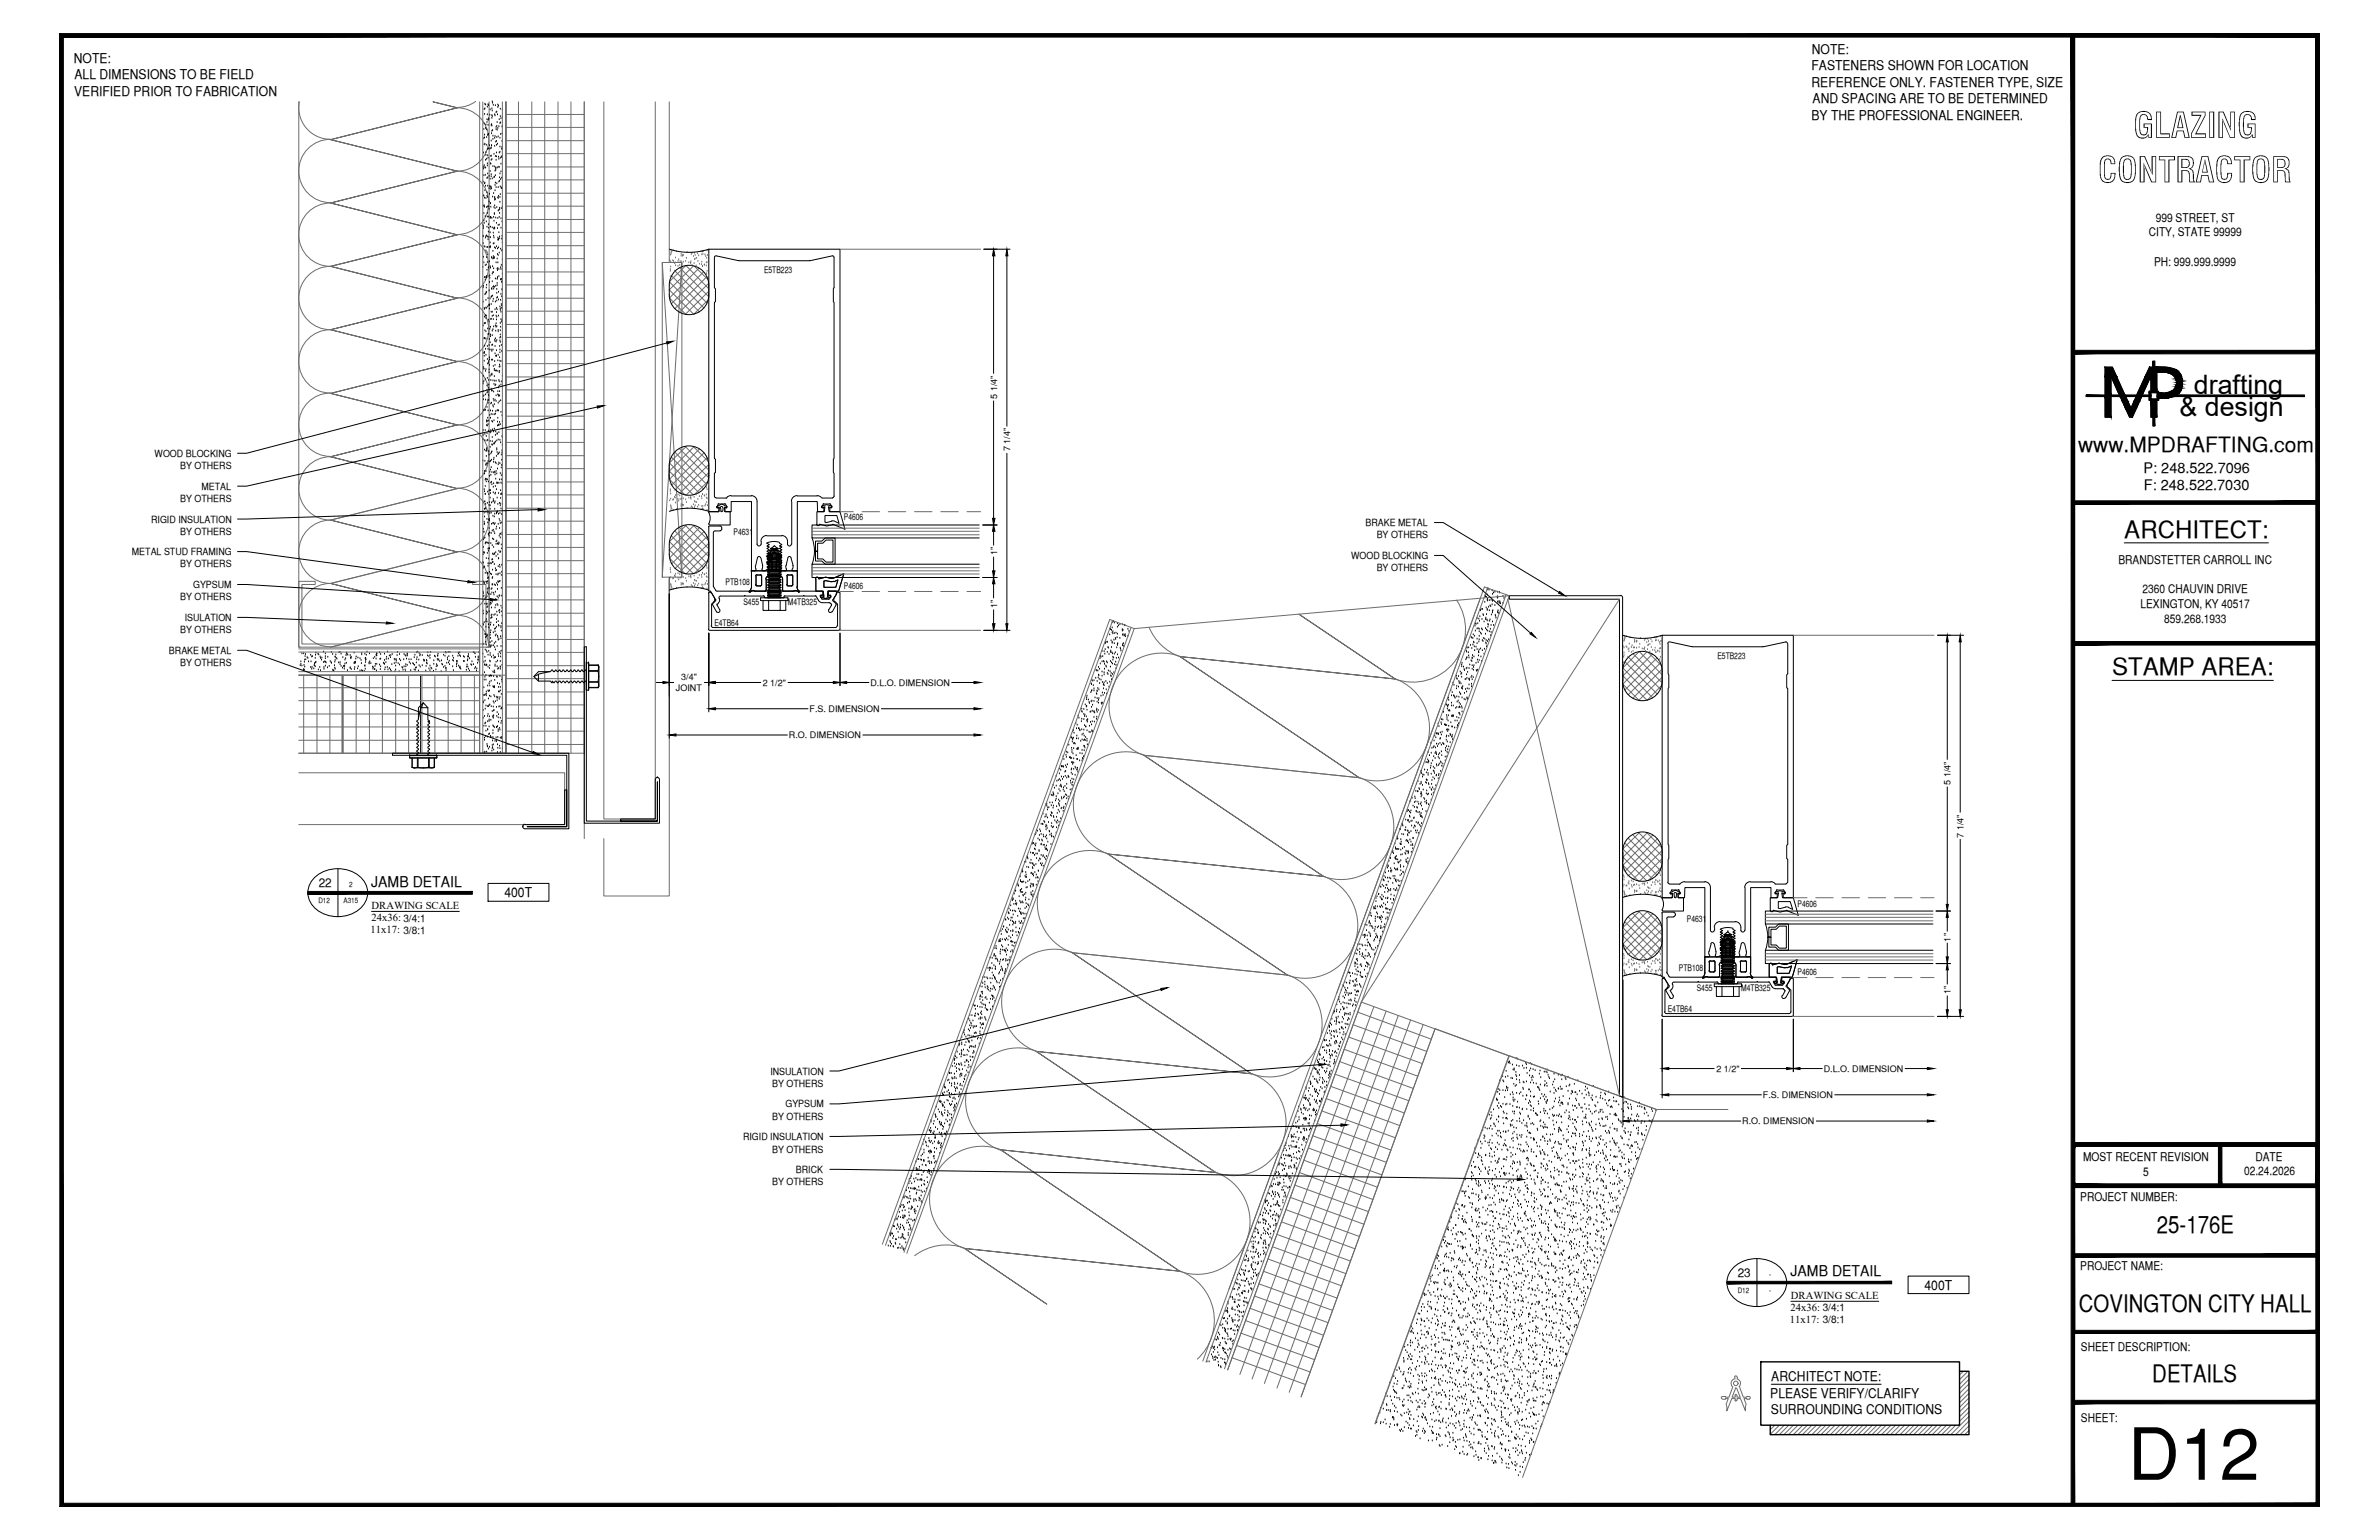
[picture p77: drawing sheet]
<svg xmlns="http://www.w3.org/2000/svg" width="432mm" height="279mm" viewBox="0 0 432 279" stroke-linecap="round" stroke-linejoin="round" font-family="sans-serif">
<defs><g id="words">
<text font-size="13.1" x="386.2" y="268.5">D12</text>
<g font-size="6.3">
<text x="387.2" y="25">GLAZING</text>
<text x="380.8" y="33.1">CONTRACTOR</text>
</g>
<g font-size="4.9">
<text x="398.2" y="71.5">drafting</text>
<text x="395.6" y="75.5">&amp; design</text>
</g>
<g font-size="4.4">
<text x="385.6" y="97.5">ARCHITECT:</text>
<text x="383.3" y="122.5">STAMP AREA:</text>
<text x="391.5" y="223.7">25-176E</text>
<text x="377.3" y="238.1">COVINGTON CITY HALL</text>
<text x="390.7" y="250.7">DETAILS</text>
</g>
<text font-size="3.8" x="377.2" y="82">www.MPDRAFTING.com</text>
<g font-size="2.7">
<text x="67.4" y="160.8">JAMB DETAIL</text>
<text x="325" y="231.5">JAMB DETAIL</text>
</g>
<g font-size="2.6">
<text x="389.1" y="85.8">P: 248.522.7096</text>
<text x="389.1" y="89">F: 248.522.7030</text>
</g>
<g font-size="2.4">
<text x="13.4" y="11.4">NOTE:</text>
<text x="328.9" y="9.7">NOTE:</text>
<text x="13.5" y="17.4">VERIFIED PRIOR TO FABRICATION</text>
<text x="13.5" y="14.4">ALL DIMENSIONS TO BE FIELD</text>
<text x="328.8" y="12.8">FASTENERS SHOWN FOR LOCATION</text>
<text x="328.8" y="15.7">REFERENCE ONLY. FASTENER TYPE, SIZE</text>
<text x="328.8" y="21.8">BY THE PROFESSIONAL ENGINEER.</text>
<text x="329" y="18.7">AND SPACING ARE TO BE DETERMINED</text>
<text x="91.6" y="162.8">400T</text>
<text x="349.3" y="234">400T</text>
<text x="321.5" y="250.6">ARCHITECT NOTE:</text>
<text x="321.3" y="253.6">PLEASE VERIFY/CLARIFY</text>
<text x="321.4" y="256.6">SURROUNDING CONDITIONS</text>
</g>
<g font-size="2.2">
<text x="391.3" y="40.2">999 STREET, ST</text>
<text x="390" y="42.9">CITY, STATE 99999</text>
<text x="391" y="48.2">PH: 999.999.9999</text>
<text x="384.5" y="102.3">BRANDSTETTER CARROLL INC</text>
<text x="388.9" y="107.6">2360 CHAUVIN DRIVE</text>
<text x="388.5" y="110.3">LEXINGTON, KY 40517</text>
<text x="392.8" y="113">859.268.1933</text>
<text x="57.8" y="161">22</text>
<text x="378.1" y="210.6">MOST RECENT REVISION</text>
<text x="389" y="213.3">5</text>
<text x="407.3" y="213.2">02.24.2026</text>
<text x="409.4" y="210.6">DATE</text>
<text x="377.6" y="217.8">PROJECT NUMBER:</text>
<text x="315.4" y="231.6">23</text>
<text x="377.6" y="230.4">PROJECT NAME:</text>
<text x="377.7" y="245.2">SHEET DESCRIPTION:</text>
<text x="377.7" y="257.9">SHEET:</text>
</g>
<g font-size="1.9">
<text x="67.4" y="165">DRAWING SCALE</text>
<text x="67.4" y="167.1">24x36: 3/4:1</text>
<text x="67.2" y="169.4">11x17: 3/8:1</text>
<text x="325" y="237.9">24x36: 3/4:1</text>
<text x="325.1" y="235.6">DRAWING SCALE</text>
<text x="324.9" y="240">11x17: 3/8:1</text>
</g>
<g font-size="1.8">
<text x="28.1" y="82.9">WOOD BLOCKING</text>
<text x="32.7" y="85.1">BY OTHERS</text>
<text x="36.6" y="88.8">METAL</text>
<text x="27.4" y="94.8">RIGID INSULATION</text>
<text x="32.7" y="91.1">BY OTHERS</text>
<text x="247.8" y="95.4">BRAKE METAL</text>
<text x="23.9" y="100.8">METAL STUD FRAMING</text>
<text x="32.7" y="97">BY OTHERS</text>
<text x="245.2" y="101.4">WOOD BLOCKING</text>
<text x="249.9" y="97.7">BY OTHERS</text>
<text x="32.7" y="102.9">BY OTHERS</text>
<text x="35.1" y="106.7">GYPSUM</text>
<text x="249.9" y="103.6">BY OTHERS</text>
<text x="32.7" y="108.9">BY OTHERS</text>
<text x="33.5" y="112.6">ISULATION</text>
<text x="30.7" y="118.6">BRAKE METAL</text>
<text x="32.7" y="114.9">BY OTHERS</text>
<text x="32.7" y="120.8">BY OTHERS</text>
<text x="139.8" y="194.9">INSULATION</text>
<text x="140.1" y="197.2">BY OTHERS</text>
<text x="140.1" y="203.1">BY OTHERS</text>
<text x="142.6" y="200.9">GYPSUM</text>
<text x="134.9" y="206.9">RIGID INSULATION</text>
<text x="140.1" y="209.1">BY OTHERS</text>
<text x="140.1" y="215">BY OTHERS</text>
<text x="144.5" y="212.9">BRICK</text>
</g>
<g font-size="1.6">
<text x="138.7" y="49.5">E5TB223</text>
<text x="181" y="72.3" transform="rotate(-90 181 72.3)">5 1/4&quot;</text>
<text x="183.3" y="81.9" transform="rotate(-90 183.3 81.9)">7 1/4&quot;</text>
<text x="153.2" y="94.4">P4606</text>
<text x="133.2" y="97.2">P4631</text>
<text x="181" y="100.8" transform="rotate(-90 181 100.8)">1&quot;</text>
<text x="131.7" y="106.2">PTB108</text>
<text x="153.2" y="106.9">P4606</text>
<text x="129.7" y="113.5">E4TB64</text>
<text x="134.9" y="109.8">S455</text>
<text x="143" y="109.8">M4TB325</text>
<text x="181" y="110.4" transform="rotate(-90 181 110.4)">1&quot;</text>
<text x="311.7" y="119.5">E5TB223</text>
<text x="122.7" y="125.4">JOINT</text>
<text x="123.6" y="123.4">3/4&quot;</text>
<text x="138.4" y="124.4">2 1/2&quot;</text>
<text x="158" y="124.4">D.L.O. DIMENSION</text>
<text x="146.9" y="129.2">F.S. DIMENSION</text>
<text x="143.2" y="133.9">R.O. DIMENSION</text>
<text x="354" y="142.4" transform="rotate(-90 354 142.4)">5 1/4&quot;</text>
<text x="356.4" y="152" transform="rotate(-90 356.4 152)">7 1/4&quot;</text>
<text x="306.2" y="167.2">P4631</text>
<text x="326.3" y="164.5">P4606</text>
<text x="354" y="170.8" transform="rotate(-90 354 170.8)">1&quot;</text>
<text x="304.7" y="176.2">PTB108</text>
<text x="308" y="179.8">S455</text>
<text x="316" y="179.8">M4TB325</text>
<text x="326.3" y="177">P4606</text>
<text x="302.7" y="183.6">E4TB64</text>
<text x="354" y="180.4" transform="rotate(-90 354 180.4)">1&quot;</text>
<text x="311.5" y="194.4">2 1/2&quot;</text>
<text x="331" y="194.4">D.L.O. DIMENSION</text>
<text x="316.2" y="204">R.O. DIMENSION</text>
<text x="320" y="199.2">F.S. DIMENSION</text>
</g>
<g font-size="1.3">
<text x="63.4" y="161">2</text>
<text x="57.8" y="163.8">D12</text>
<text x="62.4" y="163.8">A315</text>
<text x="321.1" y="231.6">-</text>
<text x="315.4" y="234.6">D12</text>
<text x="321.1" y="234.6">-</text>
</g>
</g></defs>
<!-- layer: SURROUNDING CONDITIONS -->
<g fill="none" stroke="#6c6c6c" stroke-width=".18">
<path d="M54.2 18.5v98.9h.3M54.3 18.4a5.7 5.7 0 0 0 5.7 6.9 5.7 5.7 0 0 0-5.8 5.7 5.7 5.7 0 0 0 5.8 5.8M83 19.6a5.7 5.7 0 0 1 5.7 5.7 5.7 5.7 0 0 1-5.7 5.8 5.7 5.7 0 0 1 5.7 5.7 5.7 5.7 0 0 1-5.7 5.7 5.7 5.7 0 0 1 5.7 5.8 5.7 5.7 0 0 1-5.7 5.7 5.7 5.7 0 0 1 5.7 5.8 5.7 5.7 0 0 1-5.7 5.7M83 19.6l-4.4-1.1 4.4 1.1M86.3 18.4l-1.6 .8-1.7 .3M87.1 18.5v118.2h-32.9h37.6v-14.2h-37.6h32.9M87.6 18.5v118.2M88.8 18.5v98.9h-.5M91.2 18.5v118.2M91.8 18.5v118.2M94.1 18.5v118.2M96.5 18.5v118.2"/>
<path d="M98.9 18.5v118.2M101.3 18.5v118.2M103.6 18.5v118.2M106 18.5v133.6M109.6 18.5v130.1h9.3v-130.1M121.5 18.5v29.1M60 36.8a5.7 5.7 0 0 0-5.8 5.8 5.7 5.7 0 0 0 5.8 5.7M60 36.8l23-5.7-23 5.7M60 25.3l23-5.7-23 5.7M83 31.1l-23-5.8 23 5.8M91.8 20.8h14.2M91.8 23.1h14.2"/>
<path d="M91.8 25.5h14.2M91.8 27.9h14.2M91.8 30.3h14.2M91.8 32.6h14.2M91.8 35.1h14.2M91.8 37.4h14.2M91.8 39.8h14.2M60 59.8a5.7 5.7 0 0 0-5.8 5.8 5.7 5.7 0 0 0 5.8 5.7 5.7 5.7 0 0 0-5.8 5.8 5.7 5.7 0 0 0 5.8 5.7M60 48.3a5.7 5.7 0 0 0-5.8 5.8 5.7 5.7 0 0 0 5.8 5.7M60 59.8l23-5.7-23 5.7M60 48.3l23-5.7-23 5.7M83 54.1l-23-5.8 23 5.8"/>
<path d="M83 42.6l-23-5.8 23 5.8M91.8 42.2h14.2M91.8 44.6h14.2M91.8 46.9h14.2M91.8 49.3h14.2M91.8 51.7h14.2M91.8 54.1h14.2M91.8 56.5h14.2M91.8 58.9h14.2M120.2 47.6l3.6 57.1M121.5 54.1l3 3M121.5 51.2l5.4 5.4"/>
<path d="M121.9 50l5.9 5.9M122.6 49.2l5.7 5.8M123.4 48.6l5.3 5.2M123.8 47.6v57.1h-3.6v-57.1h3.6l-3.6 57.1M124.4 48.3l-2.9 2.8M124.5 48.2l4.2 4.2M125.9 48.3l-4.4 4.3 4.4 4.4 2.6-2.6M126 48.3l2.5 2.4M126.9 48.6l-5.4 5.4M127.7 49.3l-5.8 5.8M128.3 50.2l-5.8 5.8M128.7 51.4l-5.4 5.2"/>
<path d="M128.7 52.8l-4.3 4.2M60 71.4l23-5.8-23 5.8M83 65.6a5.7 5.7 0 0 1 5.7 5.7 5.7 5.7 0 0 1-5.7 5.8 5.7 5.7 0 0 1 5.7 5.7 5.7 5.7 0 0 1-5.7 5.8 5.7 5.7 0 0 1 5.7 5.7 5.7 5.7 0 0 1-5.7 5.8 5.7 5.7 0 0 1 5.7 5.7 5.7 5.7 0 0 1-5.7 5.8M83 77.1l-23-5.7 23 5.7M83 65.6l-23-5.8 23 5.8M91.8 61.2h14.2M91.8 63.6h14.2M91.8 66h14.2M91.8 68.4h14.2M91.8 70.7h14.2M91.8 73.2h14.2M91.8 75.5h14.2"/>
<path d="M91.8 77.9h14.2M60 94.4a5.7 5.7 0 0 0-5.8 5.7 5.7 5.7 0 0 0 5.8 5.8M60 82.9a5.7 5.7 0 0 0-5.8 5.7 5.7 5.7 0 0 0 5.8 5.8M60 82.9l23-5.8-23 5.8M83 88.6l-23-5.7 23 5.7M83 88.6l-23 5.8M91.8 80.3h14.2M91.8 82.7h14.2M91.8 85h14.2M91.8 87.4h14.2M91.8 89.8h14.2M91.8 92.2h14.2"/>
<path d="M91.8 94.6h14.2M91.8 97h14.2M91.8 99.3h14.2M121.5 87l2.9 2.9M121.5 84l5.4 5.4M121.5 98.3l5.4 5.4M121.9 82.9l5.8 5.8M121.9 97.2l5.8 5.8M122.5 82l5.8 5.9M122.5 96.3l5.8 5.9M123.3 81.4l5.4 5.3M123.3 95.7l5.4 5.3"/>
<path d="M124.4 81l4.3 4.3M124.4 95.3l4.3 4.3M124.5 81l-3 2.9M124.5 95.3l-3 2.9M126.9 81.5l-5.4 5.4M126.9 95.8l-5.4 5.4M127.8 82.2l-5.9 5.8M127.8 96.5l-5.9 5.8M128.3 83.1l-5.7 5.7M128.3 97.3l-5.7 5.8M128.5 83.7l-2.6-2.6-4.4 4.4 4.4 4.3M128.5 87.3l-2.5 2.4"/>
<path d="M128.5 98l-2.6-2.6-4.4 4.4 4.4 4.3M128.7 84.3l-5.3 5.2M128.7 85.7l-4.2 4.2M128.7 98.6l-5.3 5.2M54.2 105.5h3v.5h-2.4v10.8h33.4v-10.8h-2.4v-.5h3v11.9h-34.6zM54.2 117.7h32.9M54.2 118.3h32.9M60 105.9a5.7 5.7 0 0 0-5.8 5.7 5.7 5.7 0 0 0 5.8 5.7M83 111.6a5.7 5.7 0 0 1 5.7 5.8M83 111.6l-23-5.7 23 5.7M83 100.1l-23-5.7 23 5.7M83 111.6l-23 5.8"/>
<path d="M83 100.1l-23 5.8M87.1 117.4v19.3h4.7M91.8 101.7h14.2M91.8 104.1h14.2M91.8 106.5h14.2M91.8 108.8h14.2M91.8 111.3h14.2M91.8 113.6h14.2M91.8 116h14.2M91.8 118.4h14.2M121.5 105.2v57.4h-11.9v-10.5M121.5 101.3l2.9 2.8"/>
<path d="M128.5 101.6l-2.5 2.4M128.7 100l-4.2 4.1M201.9 112.6l-41.2 113.3M205.3 113.9l-41.2 113.3M205.9 114l-4.5-1.6-41.3 113.3M205.9 114l-41.3 113.4M208.6 113.8a9.6 9.6 0 0 0 5.5 5.3M214.1 119.1a9.6 9.6 0 0 0-12.2 5.7 9.6 9.6 0 0 0 5.7 12.2M214.2 119.1l32.5 22-32.5-22M235.8 111.4l17.4 11.8-17.4-11.8M264.4 108.9a9.6 9.6 0 0 1-.4 11.2 9.6 9.6 0 0 1-10.8 3.1M270 106.7l-51.1 140.4"/>
<path d="M273.4 107.9l-51.2 140.4M273.7 108.7l20.2 90.1M273.9 108.1l-51.1 140.4M273.9 108.1l-4.5-1.6-51.1 140.5M273.9 108.1l-68 5.9M293.9 108.7l-46.8 73.1 53.6 19.5h12.9M295.6 119.3l5.8 5.7M296.4 118.6l5.3 5.3M297.4 118.3l-2.8 2.8M297.6 118.2l4.1 4.2M298.9 118.3l-4.3 4.3 4.4 4.5 2.6-2.7M299.1 118.4l2.5 2.4"/>
<path d="M299.9 118.7l-5.3 5.4M300.7 119.4l-5.7 5.8M54.2 124.8h32.9M54.2 127.1h32.9M54.2 129.5h32.9M54.2 131.9h32.9M54.2 134.3h32.9M54.2 121.9h32.9M55.1 122.5v14.2M57.5 122.5v14.2M59.9 122.5v14.2M62.3 122.5v14.2"/>
<path d="M64.6 122.5v14.2M67.1 122.5v14.2M69.4 122.5v14.2M71.8 122.5v14.2M74.2 122.5v14.2M76.6 122.5v14.2M78.9 122.5v14.2M81.3 122.5v14.2M83.7 122.5v14.2M86.1 122.5v14.2M91.8 120.8h14.2M91.8 123.1h14.2"/>
<path d="M91.8 125.5h14.2M91.8 127.9h14.2M91.8 130.3h14.2M91.8 132.7h14.2M91.8 135.1h14.2M91.8 136.7h14.2M207.6 137a9.6 9.6 0 0 0-12.2 5.7 9.6 9.6 0 0 0 5.7 12.2M207.6 137l32.6 22-32.6-22M207.6 137l39.1 4.1M253.2 123.1a9.6 9.6 0 0 1 5.7 12.3 9.6 9.6 0 0 1-12.3 5.7M253.2 123.2l-39-4.1 39 4.1M294.6 124.1l3 3"/>
<path d="M294.6 121.2l5.4 5.4M295 120.1l5.8 5.8M301.4 120.3l-5.9 5.7M301.7 121.4l-5.3 5.3M301.7 122.9l-4.3 4.2M54.2 140.2h48.3v9.4h-48.3M201.1 154.9a9.6 9.6 0 0 0-12.2 5.7 9.6 9.6 0 0 0 5.7 12.2M201.1 154.9l32.6 22-32.6-22M240.2 158.9a9.6 9.6 0 0 1 5.7 12.3 9.6 9.6 0 0 1-12.3 5.7M240.2 159l-39.1-4.1 39.1 4.1M246.7 141a9.6 9.6 0 0 1 5.7 12.3 9.6 9.6 0 0 1-12.2 5.7M294.6 154.1l5.3 5.3"/>
<path d="M294.6 157l2.8 2.9M295 153l5.7 5.7M295.5 152.1l5.9 5.8M296.4 151.4l5.3 5.3M297.4 151.1l4.3 4.2M297.6 151.1l-3 2.9M300 151.5l-5.4 5.5M300.8 152.2l-5.8 5.9M301.4 153.1l-5.8 5.8M301.6 153.7l-2.6-2.6-4.4 4.4 4.3 4.3M301.6 157.4l-2.5 2.4M301.7 154.3l-5.3 5.2"/>
<path d="M301.7 155.8l-4.1 4.1M194.6 172.8a9.6 9.6 0 0 0-12.2 5.7 9.6 9.6 0 0 0 5.7 12.2M194.6 172.8l32.5 22-32.5-22M194.6 172.8l39.1 4.1M233.7 176.9a9.6 9.6 0 0 1 5.7 12.2 9.6 9.6 0 0 1-12.3 5.7M294.6 168.3l5.3 5.4M294.6 171.3l2.8 2.9M295 167.3l5.7 5.7M295.5 166.4l5.9 5.8M296.4 165.7l5.3 5.3M297.4 165.4l4.3 4.2M297.6 165.4l-3 2.9"/>
<path d="M300 165.8l-5.4 5.5M300.8 166.5l-5.8 5.8M301.4 167.4l-5.8 5.8M301.6 168l-2.6-2.6-4.4 4.4 4.3 4.3M301.6 171.6l-2.5 2.5M301.7 168.6l-5.3 5.2M301.7 170.1l-4.1 4.1M188.1 190.7a9.6 9.6 0 0 0-12.3 5.7 9.6 9.6 0 0 0 5.7 12.3M188.1 190.8l32.6 21.9-32.6-21.9M227.1 194.8a9.6 9.6 0 0 1 5.7 12.2 9.6 9.6 0 0 1-12.2 5.7M227.1 194.8l-39-4 39 4M240.7 199.3l13.4 4.9"/>
<path d="M241.6 197.1l13.3 4.8M242.3 194.9l13.4 4.8M243.1 192.6l13.4 4.9M244 190.4l13.4 4.9M244.8 188.2l13.4 4.8M245.6 185.9l13.4 4.9M246.4 183.6l13.4 4.9M249.4 182.6l-24.4 66.8M251.6 183.5l-24.3 66.7M253.8 184.2l-24.3 66.8M256 185l-24.2 66.8M258.3 185.9l-24.3 66.7"/>
<path d="M260.5 186.6l-24.3 66.8 24.3-66.8 13.4 5-24.3 66.7M181.5 208.5a9.6 9.6 0 0 0-12.2 5.8 9.6 9.6 0 0 0 5.7 12.2M181.6 208.6l32.5 22-32.5-22M220.6 212.7a9.6 9.6 0 0 1 5.7 12.2 9.6 9.6 0 0 1-12.2 5.7M220.7 212.7l-39.1-4.1 39.1 4.1M233.4 219.5l13.4 4.8M234.2 217.2l13.4 4.9M235 215l13.4 4.8M235.8 212.7l13.4 4.9M236.7 210.5l13.3 4.9M237.5 208.3l13.3 4.9M238.3 206.1l13.4 4.8"/>
<path d="M239.1 203.8l13.4 4.9M239.9 201.5l13.4 4.9M175.1 226.4a9.6 9.6 0 0 0-9.1 1.4M175.1 226.5l14.9 10.1-14.9-10.1M214.1 230.6a9.6 9.6 0 0 1 3.2 16M214.1 230.6l-39-4.1 39 4.1M226.1 239.6l13.4 4.9M226.9 237.4l13.3 4.9M227.7 235.1l13.3 4.9M228.5 232.9l13.4 4.8M229.3 230.6l13.4 4.9M230.1 228.4l13.4 4.9"/>
<path d="M230.9 226.2l13.4 4.9M231.8 224l13.3 4.8M232.6 221.7l13.3 4.9M223.6 246.3l13.4 4.9M224.4 244.1l13.4 4.8M225.2 241.9l13.4 4.8M249.6 258.3l24.3-66.8 26.8 9.8-24.3 66.7"/>
</g>
<!-- layer: PDF20_Geometry -->
<path d="M91.8 18.5v118.2M121.5 104.7v21.6" fill="none" stroke="#000" stroke-width=".18"/>
<path d="M62.1 122.5v14.2M76.3 122.5v14.2" fill="none" stroke="#191919" stroke-width=".18"/>
<!-- layer: SURROUNDING CONDITIONS -->
<g fill="none" stroke="#000" stroke-width=".18">
<path d="M87.9 19.9h.1M88 18.9h.1M88 19.7h.1M88.1 19h.1M88.5 19.4h.1M88.6 19h.1M88.6 19.2h.1M89 19.9h.1M89.3 19.7h.1M89.3 18.5h.1M89.4 18.7h.1M89.5 19.1h.1"/>
<path d="M89.9 19.2h.1M90.4 19.5h.1M90.4 19h.1M90.5 19.2h.1M90.8 19.8h.1M91.2 19.9h.1M87.7 33h.1M87.7 30.4h.1M87.8 37.4h.1M87.8 30.7h.1M87.8 35.6h.1M87.8 27.7h.1"/>
<path d="M87.8 38.7h.1M87.8 31.9h.1M87.8 23.5h.1M87.8 30.3h.1M87.8 25.1h.1M87.9 37.3h.1M87.9 30h.1M87.9 26.3h.1M87.9 22.5h.1M87.9 35.9h.1M87.9 24.5h.1M87.9 20.8h.1"/>
<path d="M87.9 37.6h.1M87.9 33.3h.1M87.9 25h.1M88 34.6h.1M88 33.2h.1M88 30.5h.1M88 26.2h.1M88.1 31.8h.1M88.1 39.3h.1M88.1 30.5h.1M88.1 29.1h.1M88.1 33.8h.1"/>
<path d="M88.1 23.3h.1M88.2 27.7h.1M88.2 28.2h.1M88.2 22.7h.1M88.2 36h.1M88.3 26.4h.1M88.3 25h.1M88.3 23.6h.1M88.3 28.9h.1M88.3 37.7h.1M88.4 22.2h.1M88.4 35.6h.1"/>
<path d="M88.4 21.7h.1M88.4 35h.1M88.4 32.4h.1M88.5 20.8h.1M88.5 39.4h.1M88.5 30.1h.1M88.5 38.7h.1M88.5 37.5h.1M88.5 29.7h.1M88.5 33.8h.1M88.5 28.3h.1M88.5 24.6h.1"/>
<path d="M88.5 35.8h.1M88.5 31.6h.1M88.5 32.3h.1M88.5 27.1h.1M88.6 22.7h.1M88.6 28.7h.1M88.6 24.4h.1M88.6 21.8h.1M88.6 27h.1M88.7 39.4h.1M88.7 37.5h.1M88.7 21.5h.1"/>
<path d="M88.7 21.7h.1M88.8 38h.1M88.8 36.6h.1M88.8 32h.1M88.8 34.2h.1M88.8 35.2h.1M88.8 26.4h.1M88.9 33.8h.1M88.9 20.9h.1M88.9 27.1h.1M89 32.5h.1M89 31.1h.1"/>
<path d="M89 39.6h.1M89 29.7h.1M89 39.4h.1M89 37h.1M89.1 28.4h.1M89.1 27h.1M89.1 37.6h.1M89.1 33.9h.1M89.1 34h.1M89.1 29.8h.1M89.1 39.5h.1M89.1 34.4h.1"/>
<path d="M89.2 25.6h.1M89.2 32.1h.1M89.2 28.3h.1M89.2 22.8h.1M89.2 26.9h.1M89.2 31.7h.1M89.2 29.1h.1M89.2 24.3h.1M89.2 26.5h.1M89.2 22.6h.1M89.2 34.2h.1M89.2 26.4h.1"/>
<path d="M89.3 22.9h.1M89.3 21.5h.1M89.3 21h.1M89.3 39.6h.1M89.3 29h.1M89.3 23.8h.1M89.3 20.1h.1M89.3 32.4h.1M89.3 21.1h.1M89.4 35.8h.1M89.4 23.7h.1M89.5 30.2h.1"/>
<path d="M89.5 24.7h.1M89.5 25.3h.1M89.6 39.4h.1M89.6 35.1h.1M89.7 37.7h.1M89.7 32.3h.1M89.7 28h.1M89.7 38.7h.1M89.7 32.1h.1M89.7 38.9h.1M89.8 37.3h.1M89.8 36h.1"/>
<path d="M89.8 35.8h.1M89.8 30.3h.1M89.8 26.5h.1M89.8 25.1h.1M89.8 20.8h.1M89.8 36.3h.1M89.9 34.6h.1M89.9 24.8h.1M89.9 21h.1M89.9 37.8h.1M89.9 33.7h.1M89.9 31.1h.1"/>
<path d="M89.9 33.2h.1M89.9 31.9h.1M89.9 36.2h.1M89.9 28.4h.1M90 30.5h.1M90 39.6h.1M90 30.7h.1M90 30.9h.1M90 25.8h.1M90 29.1h.1M90 34h.1M90 23.5h.1"/>
<path d="M90 23.1h.1M90 20.4h.1M90.1 27.7h.1M90.1 26.4h.1M90.1 28.4h.1M90.1 25.7h.1M90.2 25h.1M90.2 22.9h.1M90.2 37.7h.1M90.2 33.3h.1M90.2 20.3h.1M90.2 23.6h.1"/>
<path d="M90.2 22.2h.1M90.2 30.5h.1M90.3 20.8h.1M90.3 26.2h.1M90.4 39.6h.1M90.4 35.9h.1M90.4 23.3h.1M90.4 34h.1M90.4 30.4h.1M90.4 24.8h.1M90.4 36h.1M90.4 38.3h.1"/>
<path d="M90.5 28.5h.1M90.5 35.6h.1M90.6 23h.1M90.6 28.9h.1M90.6 38.2h.1M90.6 33h.1M90.6 39.4h.1M90.6 21.7h.1M90.6 30.4h.1M90.6 27.7h.1M90.7 38h.1M90.7 37.8h.1"/>
<path d="M90.7 32.3h.1M90.7 38.7h.1M90.7 32.9h.1M90.7 36.7h.1M90.7 26.7h.1M90.7 35.8h.1M90.7 31.6h.1M90.7 27.6h.1M90.7 25.1h.1M90.7 22.4h.1M90.8 35.3h.1M90.8 33.9h.1"/>
<path d="M90.8 21.1h.1M90.8 28.7h.1M90.9 32.6h.1M90.9 24.4h.1M90.9 22.3h.1M90.9 31.2h.1M90.9 29.8h.1M90.9 39.7h.1M90.9 21.5h.1M91 28.4h.1M91 37.8h.1M91 34.1h.1"/>
<path d="M91 34.2h.1M91.1 27.1h.1M91.1 32.3h.1M91.1 28.6h.1M91.1 25.7h.1M91.1 24.3h.1M91.1 26.7h.1M91.1 23.1h.1M91.2 22.9h.1M91.2 21.2h.1M91.2 37.6h.1M87.6 48.5h.1"/>
<path d="M87.6 40.8h.1M87.7 44.2h.1M87.7 42.9h.1M87.7 52.2h.1M87.7 59.1h.1M87.7 54.8h.1M87.8 41.5h.1M87.8 46.7h.1M87.8 41.1h.1M87.8 51.9h.1M87.8 40.1h.1M87.8 47.7h.1"/>
<path d="M87.9 55.9h.1M87.9 44.8h.1M87.9 40.5h.1M87.9 58.7h.1M87.9 50.4h.1M87.9 57.5h.1M87.9 56.1h.1M88 44.8h.1M88 58.7h.1M88 53.5h.1M88.1 58.7h.1M88.1 50.4h.1"/>
<path d="M88.1 50.8h.1M88.1 48.2h.1M88.1 57.3h.1M88.1 43.2h.1M88.1 53.3h.1M88.2 55.9h.1M88.2 54.5h.1M88.2 57.8h.1M88.2 45.5h.1M88.2 42.9h.1M88.3 53.1h.1M88.3 55.9h.1"/>
<path d="M88.3 52.3h.1M88.3 57.3h.1M88.3 53h.1M88.3 48.1h.1M88.3 40.3h.1M88.3 51.8h.1M88.3 50.4h.1M88.3 46.7h.1M88.3 50.2h.1M88.3 42.8h.1M88.4 49h.1M88.4 44.9h.1"/>
<path d="M88.4 41.2h.1M88.4 45.8h.1M88.5 47.6h.1M88.5 43h.1M88.5 46.2h.1M88.5 44.9h.1M88.5 59.7h.1M88.5 55.7h.1M88.6 43.5h.1M88.6 54.2h.1M88.6 42.1h.1M88.6 40.8h.1"/>
<path d="M88.6 48.6h.1M88.6 58.1h.1M88.7 43.1h.1M88.7 41.4h.1M88.7 55.4h.1M88.8 58.4h.1M88.8 52.8h.1M88.8 50.2h.1M88.8 56.1h.1M88.8 55.5h.1M88.8 51.2h.1M88.8 55.3h.1"/>
<path d="M88.8 47.5h.1M88.9 59.8h.1M88.9 50.5h.1M88.9 50h.1M88.9 44.9h.1M89 54.2h.1M89 45h.1M89 48.4h.1M89 44.1h.1M89 42.2h.1M89 59.4h.1M89 48.6h.1"/>
<path d="M89 43.1h.1M89 41.2h.1M89 44.8h.1M89.1 58h.1M89.2 56.6h.1M89.2 55.2h.1M89.2 57.9h.1M89.2 53.9h.1M89.2 53.8h.1M89.2 52.4h.1M89.2 46.7h.1M89.3 52.5h.1"/>
<path d="M89.3 46.9h.1M89.3 51.1h.1M89.3 49.7h.1M89.3 41.3h.1M89.3 56.6h.1M89.3 57.4h.1M89.4 48.4h.1M89.4 53.7h.1M89.5 47h.1M89.5 45.6h.1M89.5 59.8h.1M89.5 49.5h.1"/>
<path d="M89.5 54.7h.1M89.5 52.1h.1M89.5 44.3h.1M89.5 58h.1M89.5 54.3h.1M89.5 46.5h.1M89.5 42.3h.1M89.5 57.3h.1M89.6 42.9h.1M89.6 52.5h.1M89.6 48.8h.1M89.6 59.3h.1"/>
<path d="M89.6 52h.1M89.6 46.9h.1M89.7 41.5h.1M89.7 40.1h.1M89.7 46.9h.1M89.7 43.2h.1M89.7 44.2h.1M89.7 41.6h.1M89.7 41.3h.1M89.7 52.1h.1M89.7 46.7h.1M89.8 45h.1"/>
<path d="M89.8 41.5h.1M89.9 56.2h.1M89.9 50.6h.1M89.9 45.1h.1M89.9 59.1h.1M89.9 54.8h.1M90 51.9h.1M90 58.7h.1M90 57.3h.1M90 47.7h.1M90 59.4h.1M90.1 55.9h.1"/>
<path d="M90.1 58h.1M90.1 44.8h.1M90.1 40.5h.1M90.1 56.7h.1M90.2 54.6h.1M90.2 53.2h.1M90.2 52.5h.1M90.2 57.5h.1M90.2 59.2h.1M90.2 54.1h.1M90.2 51.8h.1M90.2 56.2h.1"/>
<path d="M90.2 50.7h.1M90.2 47h.1M90.2 51.4h.1M90.2 48.8h.1M90.3 50.5h.1M90.3 49.1h.1M90.3 45.1h.1M90.3 41.5h.1M90.3 50.4h.1M90.3 54h.1M90.3 46.2h.1M90.4 47.7h.1"/>
<path d="M90.4 43.2h.1M90.4 48.7h.1M90.4 43.6h.1M90.4 46.4h.1M90.4 59.9h.1M90.4 40.9h.1M90.5 45h.1M90.5 43.6h.1M90.5 54.4h.1M90.5 57.3h.1M90.5 53h.1M90.5 43.4h.1"/>
<path d="M90.6 42.2h.1M90.6 48.9h.1M90.6 50.2h.1M90.6 40.8h.1M90.6 43.3h.1M90.6 45.9h.1M90.7 43h.1M90.7 55.7h.1M90.8 56.3h.1M90.8 58.7h.1M90.8 56.1h.1M90.9 59.4h.1"/>
<path d="M90.9 54.5h.1M90.9 50.7h.1M90.9 45.2h.1M90.9 48.6h.1M90.9 58h.1M90.9 56.6h.1M90.9 48.9h.1M90.9 41.4h.1M90.9 53.4h.1M90.9 50.8h.1M91 55.2h.1M91 43.4h.1"/>
<path d="M91 58.4h.1M91 55.9h.1M91 48.1h.1M91.1 53.8h.1M91.1 55.5h.1M91.1 51.2h.1M91.1 50.7h.1M91.1 45.5h.1M91.1 52.5h.1M91.1 51.1h.1M91.1 58.2h.1M91.1 52.6h.1"/>
<path d="M91.1 42.9h.1M91.1 40.3h.1M91.2 49.7h.1M91.2 47.1h.1M91.2 48.4h.1M91.2 44.1h.1M91.2 45.4h.1M87.6 79.8h.1M87.7 71.1h.1M87.7 69.7h.1M87.7 78.1h.1M87.7 79h.1"/>
<path d="M87.7 71.9h.1M87.7 69.3h.1M87.8 68.3h.1M87.8 72.5h.1M87.8 74.5h.1M87.8 66.7h.1M87.8 66.9h.1M87.8 67h.1M87.8 71.8h.1M87.8 69.2h.1M87.8 64.1h.1M87.9 65.5h.1"/>
<path d="M87.9 64.1h.1M87.9 61.5h.1M87.9 64.6h.1M87.9 61.4h.1M87.9 62.8h.1M87.9 63.9h.1M88 61.4h.1M88 60h.1M88 79.9h.1M88 78.8h.1M88 74.5h.1M88.1 78.1h.1"/>
<path d="M88.1 74.4h.1M88.1 68.9h.1M88.1 72.6h.1M88.1 63.4h.1M88.1 71.6h.1M88.1 67.4h.1M88.2 67.1h.1M88.2 61.5h.1M88.2 64.5h.1M88.2 60.2h.1M88.3 79.2h.1M88.3 76.3h.1"/>
<path d="M88.3 77.2h.1M88.3 76.6h.1M88.4 78.7h.1M88.4 70.8h.1M88.4 70h.1M88.4 73.9h.1M88.4 71.3h.1M88.5 77.3h.1M88.5 65.2h.1M88.5 62.9h.1M88.5 76.5h.1M88.5 68.6h.1"/>
<path d="M88.5 75.9h.1M88.5 79.9h.1M88.5 71.2h.1M88.5 66h.1M88.6 74.5h.1M88.6 73.2h.1M88.6 77h.1M88.6 72.7h.1M88.6 63.4h.1M88.6 60.7h.1M88.6 71.8h.1M88.6 78.2h.1"/>
<path d="M88.6 65.9h.1M88.7 70.4h.1M88.7 69h.1M88.7 76.4h.1M88.7 72.6h.1M88.7 69.8h.1M88.7 65.6h.1M88.7 60.6h.1M88.8 67.6h.1M88.8 70.8h.1M88.8 67.1h.1M88.8 62.7h.1"/>
<path d="M88.8 66.3h.1M88.8 64.9h.1M88.8 65.3h.1M88.8 61.6h.1M88.9 63.5h.1M88.9 75.4h.1M89 62.2h.1M89 68.3h.1M89 78.5h.1M89 60.8h.1M89 74.5h.1M89 61.1h.1"/>
<path d="M89 75.9h.1M89.1 69h.1M89.1 78.1h.1M89.1 78.4h.1M89.1 73.3h.1M89.2 63.5h.1M89.2 75.2h.1M89.2 70.6h.1M89.2 68h.1M89.2 70.9h.1M89.2 73.2h.1M89.2 65.3h.1"/>
<path d="M89.3 76.5h.1M89.3 68.1h.1M89.3 63.8h.1M89.3 67.9h.1M89.3 62.7h.1M89.3 79.4h.1M89.3 70.9h.1M89.3 60.9h.1M89.3 60.1h.1M89.4 78h.1M89.4 76.6h.1M89.4 74.6h.1"/>
<path d="M89.4 65.3h.1M89.4 62.6h.1M89.5 75.2h.1M89.5 69.1h.1M89.5 63.5h.1M89.5 73.6h.1M89.5 73.9h.1M89.5 72.5h.1M89.5 66.5h.1M89.6 71.1h.1M89.6 78.4h.1M89.7 69.7h.1"/>
<path d="M89.7 72.8h.1M89.7 76.3h.1M89.7 68.3h.1M89.7 67h.1M89.7 67.2h.1M89.7 73.4h.1M89.7 77.9h.1M89.8 65.6h.1M89.8 61.7h.1M89.8 69.2h.1M89.8 75.2h.1M89.9 64.2h.1"/>
<path d="M89.9 62.9h.1M89.9 66.3h.1M89.9 62h.1M89.9 72.6h.1M89.9 70h.1M89.9 61.5h.1M89.9 79h.1M89.9 75.1h.1M89.9 67.3h.1M90 60.1h.1M90 78.4h.1M90 74.7h.1"/>
<path d="M90 69.8h.1M90 64.6h.1M90 72.8h.1M90 69.2h.1M90 71.8h.1M90 62h.1M90.1 67.3h.1M90.1 63.6h.1M90.1 64.6h.1M90.2 61.8h.1M90.2 78.7h.1M90.2 78.8h.1"/>
<path d="M90.2 74.5h.1M90.3 77.3h.1M90.3 76.6h.1M90.4 75.9h.1M90.4 74.5h.1M90.4 71.1h.1M90.4 65.5h.1M90.4 71.6h.1M90.4 67.4h.1M90.4 73.2h.1M90.4 64.5h.1M90.4 60.2h.1"/>
<path d="M90.4 79.8h.1M90.4 77.2h.1M90.5 71.8h.1M90.5 70.4h.1M90.5 74.5h.1M90.6 69h.1M90.6 78.5h.1M90.6 77.2h.1M90.6 77.1h.1M90.6 71.9h.1M90.6 67.6h.1M90.6 72.9h.1"/>
<path d="M90.6 70h.1M90.6 69.3h.1M90.6 66.6h.1M90.7 66.2h.1M90.7 64.9h.1M90.7 76.6h.1M90.7 71.1h.1M90.7 67.4h.1M90.7 62.9h.1M90.7 71.8h.1M90.7 63.5h.1M90.7 65.5h.1"/>
<path d="M90.7 61.8h.1M90.7 79.9h.1M90.7 66.5h.1M90.7 64h.1M90.7 61.3h.1M90.8 62.1h.1M90.8 60.8h.1M90.8 60h.1M90.8 77h.1M90.9 72.7h.1M90.9 61.2h.1M90.9 74.8h.1"/>
<path d="M90.9 69.8h.1M90.9 65.6h.1M91 69.3h.1M91 62.7h.1M91.1 63.8h.1M91.1 75.4h.1M91.1 79.2h.1M91.2 79.4h.1M91.2 68.3h.1M91.2 76.5h.1M87.6 83.6h.1M87.8 99.3h.1"/>
<path d="M87.8 97.9h.1M87.8 96h.1M87.8 96.5h.1M87.8 96.6h.1M87.9 95.2h.1M87.9 94.7h.1M87.9 91.1h.1M87.9 93.1h.1M87.9 88.8h.1M87.9 97.7h.1M87.9 93.8h.1M87.9 92.4h.1"/>
<path d="M87.9 89.2h.1M87.9 85.5h.1M87.9 86h.1M87.9 81.7h.1M87.9 95.1h.1M88 91.1h.1M88 83.7h.1M88 97.6h.1M88 92.4h.1M88.1 89.7h.1M88.1 88.3h.1M88.1 98.7h.1"/>
<path d="M88.1 87.1h.1M88.1 86.9h.1M88.1 98.5h.1M88.1 91.5h.1M88.1 92.3h.1M88.2 85.5h.1M88.2 93h.1M88.2 84.3h.1M88.2 84.5h.1M88.2 81.9h.1M88.3 84.1h.1M88.3 82.8h.1"/>
<path d="M88.3 87.4h.1M88.3 87h.1M88.3 81.4h.1M88.3 81.9h.1M88.3 98.5h.1M88.3 81.7h.1M88.4 80h.1M88.4 94.2h.1M88.5 91.3h.1M88.5 87.1h.1M88.5 98.6h.1M88.5 94.9h.1"/>
<path d="M88.5 89.3h.1M88.5 84.1h.1M88.6 93h.1M88.6 83.8h.1M88.6 99.6h.1M88.6 87.4h.1M88.6 96.9h.1M88.6 97h.1M88.7 98.6h.1M88.7 81.9h.1M88.7 89.7h.1M88.7 99.6h.1"/>
<path d="M88.7 94.4h.1M88.8 97.3h.1M88.8 95.9h.1M88.8 82.5h.1M88.8 91.7h.1M88.8 89.1h.1M88.8 94.5h.1M88.8 96.7h.1M88.8 91.2h.1M88.8 99.6h.1M88.8 94.2h.1M88.8 86.4h.1"/>
<path d="M88.9 93.2h.1M88.9 85.7h.1M88.9 96.7h.1M88.9 89h.1M88.9 83.8h.1M89 91.8h.1M89 90.4h.1M89 80.1h.1M89 92.4h.1M89 81.2h.1M89 89h.1M89 89.5h.1"/>
<path d="M89 85.3h.1M89 83.7h.1M89.1 87.6h.1M89.1 86.2h.1M89.1 98.6h.1M89.1 82.4h.1M89.2 84.8h.1M89.2 96.8h.1M89.2 93.1h.1M89.2 83.5h.1M89.2 82.1h.1M89.2 91.2h.1"/>
<path d="M89.2 87.5h.1M89.2 95.1h.1M89.3 80.7h.1M89.3 85.7h.1M89.3 82h.1M89.3 87.9h.1M89.3 80.1h.1M89.3 80.8h.1M89.3 99h.1M89.3 96.3h.1M89.4 97.8h.1M89.5 95h.1"/>
<path d="M89.5 93.7h.1M89.5 91.1h.1M89.5 89.4h.1M89.5 94.9h.1M89.5 90.6h.1M89.5 96.2h.1M89.5 88.4h.1M89.6 99.3h.1M89.6 97.9h.1M89.6 83.9h.1M89.6 87.8h.1M89.6 83.4h.1"/>
<path d="M89.6 90.9h.1M89.6 85.8h.1M89.7 96.5h.1M89.7 80.6h.1M89.7 83.1h.1M89.7 80.5h.1M89.7 95.2h.1M89.7 93.8h.1M89.7 85.7h.1M89.8 92.4h.1M89.8 96.8h.1M89.8 91.3h.1"/>
<path d="M89.8 93.3h.1M89.8 80.4h.1M89.9 91.1h.1M89.9 89.7h.1M89.9 95h.1M89.9 85.8h.1M89.9 86.2h.1M89.9 88.3h.1M89.9 89.5h.1M89.9 83.9h.1M89.9 80.2h.1M90 86.9h.1"/>
<path d="M90 85.5h.1M90 84.1h.1M90 98.7h.1M90 96h.1M90 98.3h.1M90.1 82.8h.1M90.1 93.2h.1M90.1 93.1h.1M90.1 88.8h.1M90.1 95.6h.1M90.2 81.4h.1M90.2 80h.1"/>
<path d="M90.2 87.6h.1M90.2 86h.1M90.2 81.7h.1M90.2 98.2h.1M90.2 93h.1M90.2 82.1h.1M90.2 90.4h.1M90.2 87.8h.1M90.3 98.7h.1M90.3 92.9h.1M90.3 85.1h.1M90.4 91.5h.1"/>
<path d="M90.4 87.6h.1M90.4 82.5h.1M90.4 98.8h.1M90.4 95.1h.1M90.4 84.3h.1M90.5 93.3h.1M90.5 89.5h.1M90.5 82.4h.1M90.6 98.7h.1M90.6 87.7h.1M90.6 84h.1M90.6 98.5h.1"/>
<path d="M90.6 97.3h.1M90.6 82.2h.1M90.6 94.2h.1M90.7 95.9h.1M90.7 91.3h.1M90.7 87.1h.1M90.7 94.6h.1M90.7 93.2h.1M90.7 97h.1M90.7 84.1h.1M90.8 91.8h.1M90.8 91.4h.1"/>
<path d="M90.8 85.9h.1M90.8 97.6h.1M90.8 95h.1M90.9 90.4h.1M90.9 89h.1M90.9 80.3h.1M90.9 96.9h.1M90.9 87.6h.1M90.9 89.7h.1M90.9 92.3h.1M91 86.3h.1M91 84.9h.1"/>
<path d="M91 98.9h.1M91 82.5h.1M91 94.9h.1M91 87.1h.1M91.1 83.5h.1M91.1 93.3h.1M91.1 99.6h.1M91.1 89.6h.1M91.1 84.5h.1M91.1 82.2h.1M91.1 97h.1M91.1 87.8h.1"/>
<path d="M91.1 96.7h.1M91.1 81.8h.1M91.2 80.8h.1M91.2 91.5h.1M91.2 86h.1M91.2 82.2h.1M91.2 92.4h.1M91.2 84.3h.1M54.8 118.6h.1M55.1 118.6h.1M55.3 119.8h.1M55.4 119.1h.1"/>
<path d="M55.4 118.7h.1M55.5 119.7h.1M55.8 119.3h.1M55.9 119.4h.1M56.4 118.9h.1M56.6 119.2h.1M56.7 119.1h.1M57.2 119.4h.1M57.3 118.9h.1M57.3 118.5h.1M57.7 118.7h.1M57.8 118.8h.1"/>
<path d="M58.1 119.2h.1M58.2 119.4h.1M58.4 119.8h.1M58.4 119.4h.1M58.7 118.3h.1M59.1 119.1h.1M59.1 119.5h.1M59.1 118.6h.1M59.5 119.3h.1M60.1 118.4h.1M60.4 118.7h.1M60.8 119.3h.1"/>
<path d="M60.8 119.8h.1M60.8 119.2h.1M61 118.8h.1M61 119.4h.1M61.2 119.6h.1M61.5 118.4h.1M61.7 118.4h.1M61.9 118.7h.1M62.2 119.3h.1M62.6 119.8h.1M62.7 119.5h.1M62.8 118.9h.1"/>
<path d="M62.9 118.6h.1M62.9 118.5h.1M63 118.7h.1M63.1 118.9h.1M63.6 118.9h.1M63.6 119.4h.1M63.7 119.5h.1M63.8 119.3h.1M64.3 118.5h.1M64.6 119.6h.1M64.6 119.2h.1M65 119.4h.1"/>
<path d="M65.3 119.5h.1M65.5 119.8h.1M65.7 118.6h.1M65.7 118.8h.1M66.2 118.7h.1M66.3 119.5h.1M66.4 119.4h.1M66.4 119.8h.1M66.4 119.7h.1M66.5 118.9h.1M66.6 118.3h.1M67.1 118.6h.1"/>
<path d="M67.8 119.5h.1M68 119.3h.1M68.3 119.6h.1M68.3 118.9h.1M68.4 118.6h.1M68.4 119h.1M68.9 118.4h.1M69 119.6h.1M69.1 119.6h.1M69.1 118.7h.1M69.8 118.7h.1M69.8 119.8h.1"/>
<path d="M70.1 119.6h.1M70.2 119.3h.1M70.4 118.3h.1M70.5 119.6h.1M70.7 119h.1M70.9 119.3h.1M70.9 118.9h.1M71.2 118.7h.1M71.6 119.6h.1M71.7 119.8h.1M71.9 119.6h.1M71.9 119.9h.1"/>
<path d="M72.1 118.9h.1M72.1 118.4h.1M72.5 118.7h.1M72.5 119.6h.1M72.7 119.9h.1M73.3 119.7h.1M73.3 118.7h.1M73.5 118.9h.1M73.7 119.1h.1M73.8 119.6h.1M73.9 118.8h.1M73.9 118.6h.1"/>
<path d="M73.9 119h.1M74.2 119.7h.1M74.6 119.7h.1M75.2 119.3h.1M75.3 118.9h.1M75.6 119.7h.1M75.6 118.4h.1M75.7 119.3h.1M75.8 118.3h.1M76 119.8h.1M76.1 118.6h.1M76.2 119h.1"/>
<path d="M76.3 118.8h.1M76.6 118.9h.1M76.9 119.8h.1M77 120h.1M77 119.9h.1M77.4 119.8h.1M77.5 120h.1M77.6 119h.1M77.7 118.4h.1M77.9 119.1h.1M78 118.9h.1M78 119.4h.1"/>
<path d="M78.2 118.4h.1M78.7 119.9h.1M78.9 119.1h.1M79 119.2h.1M79.4 119.6h.1M79.4 119h.1M79.4 119.1h.1M79.5 118.7h.1M79.5 119.8h.1M79.6 119.7h.1M80.1 119.9h.1M80.5 118.9h.1"/>
<path d="M80.8 119.1h.1M80.8 118.4h.1M81 118.5h.1M81.2 119.4h.1M81.2 119.7h.1M81.3 118.4h.1M81.5 119.1h.1M81.5 120h.1M81.7 118.4h.1M82.2 119.1h.1M82.2 119.8h.1M82.3 119.4h.1"/>
<path d="M82.3 120h.1M83.1 119.1h.1M83.2 118.5h.1M83.2 118.6h.1M83.4 118.9h.1M83.4 118.4h.1M83.6 119.1h.1M84.1 119.1h.1M84.3 119.3h.1M84.8 119.9h.1M84.9 119.2h.1M84.9 119.7h.1"/>
<path d="M85 119.1h.1M85 118.7h.1M85 119.2h.1M85.2 119.5h.1M85.9 118.4h.1M86.1 118.5h.1M86.2 118.6h.1M86.3 119.3h.1M86.7 119.8h.1M86.8 119.4h.1M86.8 119.8h.1M86.8 119.2h.1"/>
<path d="M86.9 118.4h.1M87 118.3h.1M87.6 102h.1M87.6 118.7h.1M87.7 100.6h.1M87.7 116.9h.1M87.7 113.2h.1M87.7 107.4h.1M87.7 103.1h.1M87.7 110.9h.1M87.7 108.3h.1M87.8 111.4h.1"/>
<path d="M87.8 107.7h.1M87.8 102.2h.1M87.8 100.3h.1M87.8 113.4h.1M87.8 105.6h.1M87.8 105.9h.1M87.8 108.1h.1M87.8 103h.1M87.9 100.3h.1M87.9 113h.1M87.9 105.9h.1M87.9 102.9h.1"/>
<path d="M88 119.3h.1M88 115.1h.1M88 109.6h.1M88.1 117.9h.1M88.1 104h.1M88.1 120h.1M88.1 116.5h.1M88.1 115.1h.1M88.1 115.7h.1M88.2 113.8h.1M88.2 112.8h.1M88.2 108.5h.1"/>
<path d="M88.3 112.4h.1M88.3 117h.1M88.3 105.7h.1M88.3 101.3h.1M88.3 118.1h.1M88.3 111h.1M88.3 109.7h.1M88.3 111.4h.1M88.3 115.5h.1M88.4 108.3h.1M88.4 115.2h.1M88.4 109.6h.1"/>
<path d="M88.4 105.9h.1M88.4 118.4h.1M88.4 112.8h.1M88.4 110.2h.1M88.5 106.9h.1M88.5 105.5h.1M88.5 104.1h.1M88.5 100.4h.1M88.5 111.2h.1M88.5 115.4h.1M88.5 107.6h.1M88.5 104h.1"/>
<path d="M88.5 110.1h.1M88.5 105h.1M88.6 102.7h.1M88.6 118.9h.1M88.6 102.3h.1M88.6 101.4h.1M88.6 100h.1M88.6 113.3h.1M88.6 104.8h.1M88.7 107.8h.1M88.7 118.2h.1M88.7 113.9h.1"/>
<path d="M88.8 102.3h.1M88.8 111h.1M88.8 106.7h.1M88.8 103.8h.1M88.9 120h.1M89 118.6h.1M89 117.2h.1M89 118.9h.1M89 115.3h.1M89 109.7h.1M89 116.6h.1M89 117.5h.1"/>
<path d="M89 115.8h.1M89 113.4h.1M89 104.1h.1M89 109.4h.1M89 114.8h.1M89.1 114.4h.1M89.1 113h.1M89.1 107.9h.1M89.1 102.2h.1M89.1 117.3h.1M89.1 112.2h.1M89.2 111.7h.1"/>
<path d="M89.2 102.3h.1M89.2 109.5h.1M89.2 106.9h.1M89.2 110.3h.1M89.2 119.3h.1M89.2 112.1h.1M89.2 104.3h.1M89.3 108.9h.1M89.3 107.6h.1M89.3 117.2h.1M89.3 111.6h.1M89.3 116.4h.1"/>
<path d="M89.3 112.1h.1M89.3 106.8h.1M89.3 101.6h.1M89.3 106.2h.1M89.3 106h.1M89.3 109.2h.1M89.3 105h.1M89.4 104.8h.1M89.4 103.4h.1M89.4 100.5h.1M89.4 102h.1M89.4 101.5h.1"/>
<path d="M89.5 102h.1M89.5 100.6h.1M89.5 119h.1M89.5 114.8h.1M89.6 117.2h.1M89.6 113.5h.1M89.6 107.6h.1M89.7 111.6h.1M89.7 107.9h.1M89.7 119.4h.1M89.7 106.1h.1M89.7 102.4h.1"/>
<path d="M89.7 100.5h.1M89.7 116.8h.1M89.8 100.6h.1M89.8 117.5h.1M89.8 119.3h.1M89.8 114.2h.1M89.9 114.6h.1M89.9 110.3h.1M89.9 111.5h.1M89.9 108.9h.1M89.9 119.3h.1M89.9 117.9h.1"/>
<path d="M89.9 115.4h.1M89.9 107.4h.1M89.9 103.2h.1M89.9 114h.1M89.9 106.2h.1M90 116.5h.1M90 109.9h.1M90 100.3h.1M90 108.8h.1M90 103.6h.1M90 115.2h.1M90 104.3h.1"/>
<path d="M90 101h.1M90.1 113.8h.1M90.1 112.4h.1M90.1 113h.1M90.1 103.5h.1M90.2 111.1h.1M90.2 105.9h.1M90.2 109.7h.1M90.2 108.3h.1M90.2 117.3h.1M90.2 111.7h.1M90.3 106.9h.1"/>
<path d="M90.3 115.4h.1M90.3 106.2h.1M90.3 120h.1M90.4 105.5h.1M90.4 109.9h.1M90.4 104.3h.1M90.4 100.6h.1M90.4 115.7h.1M90.4 104.1h.1M90.4 102.8h.1M90.4 112.8h.1M90.4 108.5h.1"/>
<path d="M90.4 118.7h.1M90.4 116.1h.1M90.5 101.4h.1M90.5 119.1h.1M90.5 105.7h.1M90.5 101.3h.1M90.5 113.5h.1M90.6 100h.1M90.6 113.6h.1M90.6 116h.1M90.6 110.9h.1M90.6 108.1h.1"/>
<path d="M90.6 118.4h.1M90.6 108.2h.1M90.6 105.5h.1M90.7 102.6h.1M90.7 111.2h.1M90.7 110.7h.1M90.7 104.1h.1M90.7 105.5h.1M90.7 102.9h.1M90.7 100.3h.1M90.9 118.6h.1M90.9 119.2h.1"/>
<path d="M90.9 115.5h.1M90.9 100.1h.1M90.9 117.3h.1M90.9 115.9h.1M90.9 113.7h.1M90.9 110h.1M90.9 118.2h.1M90.9 113.9h.1M91 114.5h.1M91 108.1h.1M91 104.4h.1M91 111h.1"/>
<path d="M91 106.7h.1M91.1 113.2h.1M91.1 102.6h.1M91.1 103.8h.1M91.1 111.8h.1M91.1 110.4h.1M91.1 118.1h.1M91.2 109h.1M91.2 117.4h.1M91.2 116.6h.1M91.2 115.4h.1M199.6 119.5h.1"/>
<path d="M199.8 119.1h.1M199.8 119.3h.1M200 118.2h.1M200.2 119.1h.1M200.4 118.2h.1M200.5 118.7h.1M200.6 117.9h.1M200.6 116.8h.1M200.7 116.6h.1M200.9 116.5h.1M201 116.5h.1M201 118.4h.1"/>
<path d="M201.1 117.5h.1M201.2 117.6h.1M201.3 118.7h.1M201.4 115.2h.1M201.5 114.1h.1M201.5 114.2h.1M201.5 118.4h.1M201.6 118.1h.1M201.7 116.3h.1M201.7 117.5h.1M201.7 114.4h.1M201.8 118.4h.1"/>
<path d="M201.9 113.9h.1M201.9 113h.1M201.9 114.8h.1M201.9 116.7h.1M201.9 116.5h.1M201.9 118.6h.1M202 119.8h.1M202 114.6h.1M202 115h.1M202 119.3h.1M202.1 112.8h.1M202.1 119.4h.1"/>
<path d="M202.2 116.1h.1M202.2 113h.1M202.2 114.9h.1M202.2 116.8h.1M202.2 118.7h.1M202.4 118.4h.1M202.4 115.8h.1M202.5 116h.1M202.6 114.9h.1M202.6 119.4h.1M202.7 117.5h.1M202.8 115.7h.1"/>
<path d="M202.8 117.1h.1M202.8 113.2h.1M202.8 115.1h.1M202.8 116.9h.1M202.8 118.8h.1M202.8 113.8h.1M202.9 116.8h.1M203 113.5h.1M203 119.4h.1M203.3 115.8h.1M203.3 113.3h.1M203.3 117.6h.1"/>
<path d="M203.4 117.8h.1M203.5 118.1h.1M203.7 114.5h.1M203.7 114.2h.1M203.8 113.3h.1M203.8 115.3h.1M203.8 117.2h.1M203.8 117h.1M203.8 115.1h.1M203.8 114.4h.1M203.9 116.8h.1M204 117.3h.1"/>
<path d="M204 115.4h.1M204.2 113.5h.1M204.2 115.3h.1M204.2 115.1h.1M204.3 115.5h.1M204.7 114.2h.1M204.7 115.4h.1M204.9 114.6h.1M266.1 119.7h.1M266.1 118.1h.1M266.2 119.4h.1M266.2 118.3h.1"/>
<path d="M266.3 117.5h.1M266.3 119.3h.1M266.3 117.6h.1M266.5 118.4h.1M266.6 117.5h.1M266.6 119h.1M266.6 119.4h.1M266.9 117.1h.1M267 115.6h.1M267 119.9h.1M267.1 115.8h.1M267.1 117.7h.1"/>
<path d="M267.2 119.4h.1M267.2 119.5h.1M267.3 118.9h.1M267.3 115.8h.1M267.3 117h.1M267.4 115.2h.1M267.5 116.5h.1M267.5 119.2h.1M267.5 116.6h.1M267.6 117.3h.1M267.7 118h.1M267.7 115.4h.1"/>
<path d="M267.7 113.6h.1M267.8 114.5h.1M267.8 113.2h.1M267.9 113.3h.1M267.9 117.4h.1M268.1 116.8h.1M268.1 112.2h.1M268.1 114.1h.1M268.1 116h.1M268.1 117.9h.1M268.2 119.8h.1M268.2 113.2h.1"/>
<path d="M268.3 114h.1M268.4 119h.1M268.4 118.4h.1M268.4 118.2h.1M268.4 112.3h.1M268.4 116.5h.1M268.5 115.4h.1M268.5 114.2h.1M268.5 116.1h.1M268.5 117.9h.1M268.5 119.8h.1M268.5 114.6h.1"/>
<path d="M268.5 112.7h.1M268.6 111.9h.1M268.7 110.8h.1M268.7 117.7h.1M268.7 110.7h.1M268.7 114.9h.1M268.8 119.2h.1M268.9 115.1h.1M268.9 114.1h.1M269 110.6h.1M269 112.4h.1M269 114.3h.1"/>
<path d="M269 116.2h.1M269 118h.1M269.2 116.4h.1M269.2 111.5h.1M269.2 111.7h.1M269.2 115.8h.1M269.4 112.8h.1M269.4 118.7h.1M269.4 117.8h.1M269.5 109.3h.1M269.5 116h.1M269.6 108.1h.1"/>
<path d="M269.6 115.1h.1M269.6 114h.1M269.6 108.3h.1M269.6 112.4h.1M269.7 112.1h.1M269.7 116.6h.1M269.7 110.3h.1M269.7 116.2h.1M269.7 116.8h.1M269.8 111.5h.1M269.8 117.3h.1M269.8 108.4h.1"/>
<path d="M269.8 114.3h.1M269.9 112.5h.1M269.9 107.9h.1M269.9 107h.1M269.9 108.9h.1M269.9 110.7h.1M269.9 112.6h.1M269.9 110.6h.1M270 114.5h.1M270 116.4h.1M270 108.7h.1M270 109h.1"/>
<path d="M270.1 113.8h.1M270.1 106.8h.1M270.1 113.3h.1M270.1 113.4h.1M270.2 110.2h.1M270.2 116.1h.1M270.3 107.1h.1M270.3 109h.1M270.3 110.8h.1M270.3 112.7h.1M270.3 114.6h.1M270.4 112.5h.1"/>
<path d="M270.4 109.9h.1M270.5 114.2h.1M270.6 115.3h.1M270.6 110h.1M270.6 108.9h.1M270.6 114.7h.1M270.6 113.5h.1M270.7 111.6h.1M270.8 107.2h.1M270.8 109.7h.1M270.9 111.2h.1M270.9 109.1h.1"/>
<path d="M270.9 110.9h.1M270.9 112.8h.1M270.9 107.8h.1M271 110.8h.1M271.1 107.6h.1M271.1 113.5h.1M271.3 109.9h.1M271.3 107.4h.1M271.4 111.6h.1M271.5 111.8h.1M271.5 112.1h.1M271.8 108.5h.1"/>
<path d="M271.8 107.4h.1M271.8 108.3h.1M271.8 109.3h.1M271.8 111.2h.1M271.8 111.1h.1M271.9 110.8h.1M271.9 109.2h.1M272 111.3h.1M272.1 109.5h.1M272.2 107.5h.1M272.2 107.6h.1M272.2 109.3h.1"/>
<path d="M272.2 109.2h.1M272.4 109.5h.1M272.8 108.2h.1M272.8 109.5h.1M273 108.6h.1M54.5 120.8h.1M54.6 120.1h.1M54.6 120.5h.1M54.8 120.8h.1M55.1 121.7h.1M55.1 121.5h.1M55.2 120.7h.1"/>
<path d="M55.2 120.1h.1M55.2 121.6h.1M55.3 121h.1M56 120.1h.1M56.4 121.1h.1M56.5 120.1h.1M56.6 121.4h.1M56.6 121.1h.1M57 121.3h.1M57 120.8h.1M57.1 120.4h.1M57.1 120.8h.1"/>
<path d="M57.2 121h.1M57.3 120.3h.1M57.3 120.1h.1M57.8 121.5h.1M58 121.1h.1M58.2 121.7h.1M58.7 120.2h.1M58.8 121.1h.1M58.8 121.4h.1M58.9 120.1h.1M59.1 120.8h.1M59.1 120.1h.1"/>
<path d="M59.2 120.3h.1M59.4 121.2h.1M59.8 120.9h.1M59.9 120h.1M60.1 120.3h.1M60.4 121.6h.1M60.5 121.7h.1M60.6 121.7h.1M60.7 120.8h.1M60.8 121.2h.1M60.8 120.1h.1M60.8 121.4h.1"/>
<path d="M61.5 120.3h.1M61.7 120.6h.1M61.7 120.2h.1M61.9 120.9h.1M62.2 121.2h.1M62.4 120.9h.1M62.5 121.4h.1M62.5 121h.1M62.5 120.8h.1M62.6 120.5h.1M62.9 120.3h.1M63.1 121.7h.1"/>
<path d="M63.6 121.3h.1M63.6 121.2h.1M63.8 121.5h.1M64.3 120.4h.1M64.3 121.5h.1M64.3 120.2h.1M64.4 121.1h.1M64.4 120.3h.1M64.5 120.3h.1M64.5 120.1h.1M64.9 121.3h.1M65 121h.1"/>
<path d="M65.3 121.7h.1M65.6 120.4h.1M65.7 121.7h.1M65.8 121.8h.1M66.1 121.8h.1M66.2 120.8h.1M66.2 120.9h.1M66.3 121.4h.1M66.4 120.2h.1M67 120.5h.1M67 120.3h.1M67.1 120.1h.1"/>
<path d="M67.3 120.4h.1M67.6 121h.1M67.7 121.4h.1M67.8 121.2h.1M68 121.5h.1M68.1 120.9h.1M68.1 120.5h.1M68.3 121.7h.1M68.4 120.5h.1M68.9 120.6h.1M69 121.5h.1M69.1 121h.1"/>
<path d="M69.6 120.3h.1M69.7 120.5h.1M69.8 120.5h.1M69.8 121.5h.1M69.9 121.2h.1M70 120.2h.1M70.3 121.1h.1M70.4 121.5h.1M70.7 121.3h.1M70.9 121.5h.1M71 121.8h.1M71.1 120.6h.1"/>
<path d="M71.6 120.4h.1M71.7 121.9h.1M71.8 121.5h.1M71.8 120.8h.1M71.9 120.3h.1M72.3 120.4h.1M72.5 121.9h.1M72.5 120.6h.1M73 121.1h.1M73.1 121.2h.1M73.2 121.6h.1M73.3 121h.1"/>
<path d="M73.5 121.5h.1M73.6 121.9h.1M73.7 120.6h.1M73.7 121h.1M73.9 120.7h.1M74.3 120.2h.1M74.5 120.5h.1M74.5 121.7h.1M74.9 120.4h.1M75.1 120.5h.1M75.2 121.5h.1M75.2 120.7h.1"/>
<path d="M75.4 121.6h.1M75.4 121.2h.1M75.6 120.3h.1M75.6 121.2h.1M75.9 121.7h.1M76.1 120.8h.1M76.3 121h.1M76.6 120.8h.1M77.3 121.7h.1M77.3 120.9h.1M77.4 120.3h.1M77.5 120.5h.1"/>
<path d="M77.9 121.3h.1M78 120.8h.1M78 121.7h.1M78.2 121.2h.1M78.4 121.3h.1M78.7 121.8h.1M78.7 120.5h.1M79.1 121.5h.1M79.2 121h.1M79.2 120.6h.1M79.4 120.8h.1M79.8 120h.1"/>
<path d="M80.1 121.9h.1M80.2 120.5h.1M80.3 120.6h.1M80.5 121.1h.1M80.8 120.9h.1M80.9 121.3h.1M81 121.3h.1M81 121.7h.1M81.1 120.3h.1M81.4 120.3h.1M81.6 120.6h.1M82.2 121h.1"/>
<path d="M82.3 121.7h.1M82.9 120h.1M82.9 121h.1M82.9 120.6h.1M82.9 120.4h.1M83 120h.1M83.2 120.8h.1M83.4 121.2h.1M83.5 121h.1M83.5 121.3h.1M83.6 121.4h.1M84.1 120h.1"/>
<path d="M84.3 120h.1M84.6 121.6h.1M84.7 121h.1M84.8 120.6h.1M84.9 121h.1M85 121.4h.1M85.2 121.7h.1M85.5 120.6h.1M85.6 120.7h.1M85.7 120.1h.1M85.9 120.6h.1M86.2 121.3h.1"/>
<path d="M86.3 121.1h.1M86.5 121.7h.1M86.6 121.3h.1M86.7 120.3h.1M87 120.1h.1M87.6 122.5h.1M87.7 130.3h.1M87.7 128.9h.1M87.7 127.3h.1M87.8 127.5h.1M87.8 126.2h.1M87.8 124.8h.1"/>
<path d="M87.8 131.8h.1M87.8 120.1h.1M87.9 123.4h.1M87.9 126.2h.1M87.9 136.6h.1M87.9 122h.1M87.9 120.6h.1M87.9 134.3h.1M87.9 130h.1M87.9 133.9h.1M88 120.6h.1M88 127.1h.1"/>
<path d="M88 122.9h.1M88 136.5h.1M88 131.3h.1M88.1 128.7h.1M88.1 126h.1M88.1 133.6h.1M88.1 131.2h.1M88.2 131.8h.1M88.2 128.1h.1M88.2 122.6h.1M88.2 132.7h.1M88.2 123.4h.1"/>
<path d="M88.2 120.8h.1M88.3 126.2h.1M88.3 125.5h.1M88.3 125.9h.1M88.3 136.5h.1M88.3 120.7h.1M88.3 120.6h.1M88.4 135.1h.1M88.5 133.7h.1M88.5 135.5h.1M88.5 135.4h.1M88.5 132.3h.1"/>
<path d="M88.5 130.9h.1M88.5 130h.1M88.5 124.5h.1M88.5 132.5h.1M88.5 128.2h.1M88.6 129.6h.1M88.6 125.3h.1M88.6 121h.1M88.6 128.2h.1M88.6 126.8h.1M88.6 135.9h.1M88.7 125.5h.1"/>
<path d="M88.7 133.3h.1M88.8 124.1h.1M88.8 122.7h.1M88.8 131.9h.1M88.8 130.9h.1M88.8 130.6h.1M88.8 128h.1M88.8 121.3h.1M88.8 135.6h.1M88.8 130h.1M88.8 126.3h.1M88.8 133.2h.1"/>
<path d="M88.8 125.3h.1M88.9 124.5h.1M88.9 120.8h.1M88.9 123.8h.1M88.9 127.9h.1M88.9 122.7h.1M89 120.1h.1M89 133.6h.1M89 122.6h.1M89.1 133.7h.1M89.1 130.7h.1M89.1 126.4h.1"/>
<path d="M89.2 128.2h.1M89.2 123.6h.1M89.2 122.7h.1M89.3 136.3h.1M89.3 135.8h.1M89.3 129.1h.1M89.3 135.3h.1M89.4 134.4h.1M89.4 135.6h.1M89.5 133.1h.1M89.5 131.7h.1M89.5 133.8h.1"/>
<path d="M89.5 130.1h.1M89.5 124.6h.1M89.5 121.9h.1M89.5 132.6h.1M89.5 130h.1M89.5 130.3h.1M89.5 128.3h.1M89.5 135.1h.1M89.5 127.3h.1M89.6 129h.1M89.6 122.7h.1M89.6 136.1h.1"/>
<path d="M89.6 131.8h.1M89.6 129.9h.1M89.6 124.7h.1M89.7 127.6h.1M89.7 126.2h.1M89.7 128.9h.1M89.7 124.7h.1M89.7 122h.1M89.7 124.8h.1M89.7 132h.1M89.7 121.7h.1M89.7 124.6h.1"/>
<path d="M89.8 123.4h.1M89.8 122h.1M89.8 126.4h.1M89.9 120.6h.1M89.9 120.9h.1M89.9 134.5h.1M89.9 127.3h.1M90 133.9h.1M90 120.1h.1M90.1 132h.1M90.1 128.3h.1M90.1 134.6h.1"/>
<path d="M90.2 126.5h.1M90.2 122.8h.1M90.2 134.3h.1M90.2 130h.1M90.2 132h.1M90.2 121h.1M90.2 127.1h.1M90.2 122.9h.1M90.2 129.3h.1M90.2 126.7h.1M90.3 136.5h.1M90.3 135.1h.1"/>
<path d="M90.3 131.8h.1M90.3 124h.1M90.4 133.8h.1M90.4 135.8h.1M90.4 126.6h.1M90.4 121.4h.1M90.4 132.4h.1M90.4 130.2h.1M90.4 132.7h.1M90.5 131h.1M90.5 129.7h.1M90.5 124.7h.1"/>
<path d="M90.5 125.5h.1M90.5 121.3h.1M90.6 128.3h.1M90.6 126.9h.1M90.6 125.5h.1M90.7 124.1h.1M90.7 132.1h.1M90.7 135.4h.1M90.7 122.7h.1M90.7 135.8h.1M90.7 126.6h.1M90.7 132.5h.1"/>
<path d="M90.7 128.2h.1M90.8 121.4h.1M90.8 120h.1M90.8 130.3h.1M90.8 124.7h.1M90.8 121h.1M90.8 125.3h.1M90.8 136.5h.1M90.8 133.9h.1M90.9 131.3h.1M90.9 128.7h.1M91 134h.1"/>
<path d="M91 130.9h.1M91 133.8h.1M91 126h.1M91.1 128.5h.1M91.1 123.4h.1M91.1 122.9h.1M91.1 123.8h.1M91.1 120.7h.1M91.2 135.8h.1M91.2 123.3h.1M192.3 139.5h.1M192.5 139.8h.1"/>
<path d="M192.7 139.1h.1M192.9 139.1h.1M193 137.3h.1M193 139.1h.1M193 139.2h.1M193.1 137.8h.1M193.4 138.9h.1M193.4 140h.1M193.5 137h.1M193.5 136.5h.1M193.5 137.4h.1M193.5 139.3h.1"/>
<path d="M193.7 138.7h.1M193.8 136.6h.1M194 135.2h.1M194.1 137.5h.1M194.2 137.4h.1M194.3 137.6h.1M194.4 133.9h.1M194.4 139.7h.1M194.5 133.9h.1M194.5 135.8h.1M194.5 137.6h.1M194.5 139.5h.1"/>
<path d="M194.5 138.4h.1M194.6 136.1h.1M194.6 136.5h.1M194.6 134.6h.1M194.6 134h.1M194.7 132.8h.1M194.7 138.7h.1M194.7 134.2h.1M194.7 138.4h.1M194.8 136.8h.1M194.8 132.5h.1M194.8 133.9h.1"/>
<path d="M194.9 138.4h.1M194.9 135.8h.1M194.9 137.7h.1M194.9 139.6h.1M194.9 134.9h.1M194.9 133h.1M195 134.9h.1M195.1 135h.1M195.1 139.2h.1M195.3 131.3h.1M195.3 139.4h.1M195.3 137.1h.1"/>
<path d="M195.4 132.2h.1M195.4 134h.1M195.5 133.5h.1M195.5 136h.1M195.5 137.8h.1M195.5 139.7h.1M195.5 131.6h.1M195.6 139.4h.1M195.6 137.8h.1M195.6 135.8h.1M195.6 136h.1M195.7 129.9h.1"/>
<path d="M195.7 135.8h.1M195.7 134h.1M195.8 132.2h.1M195.8 130.3h.1M196 138h.1M196 132.5h.1M196 132.6h.1M196 136.7h.1M196.2 134.5h.1M196.3 130.9h.1M196.3 128.7h.1M196.3 130.5h.1"/>
<path d="M196.3 132.4h.1M196.3 129.1h.1M196.4 136.8h.1M196.4 134.2h.1M196.4 136.1h.1M196.4 138h.1M196.4 129.2h.1M196.4 133.3h.1M196.5 137.6h.1M196.5 137.7h.1M196.6 133.2h.1M196.7 137.3h.1"/>
<path d="M196.7 129.6h.1M196.7 128.7h.1M196.7 130.6h.1M196.7 132.5h.1M196.7 134.4h.1M196.7 135.4h.1M196.8 136.2h.1M196.8 133.5h.1M196.8 135.4h.1M196.8 131.6h.1M196.8 130h.1M196.8 134.2h.1"/>
<path d="M196.9 129.7h.1M196.9 135.7h.1M197 127.9h.1M197 134.4h.1M197 131.9h.1M197 133.8h.1M197.1 131.9h.1M197.2 128.3h.1M197.2 130h.1M197.2 126.9h.1M197.2 128.1h.1M197.2 126.6h.1"/>
<path d="M197.3 134.1h.1M197.3 128.8h.1M197.3 130.7h.1M197.3 132.6h.1M197.3 134.5h.1M197.3 126.3h.1M197.3 130.8h.1M197.4 131h.1M197.4 135.1h.1M197.4 130.6h.1M197.5 127h.1M197.7 132.8h.1"/>
<path d="M197.7 127.4h.1M197.7 127.6h.1M197.7 131.8h.1M197.9 129.2h.1M197.9 132.9h.1M197.9 131.1h.1M198 125.7h.1M198 129.2h.1M198.1 127.3h.1M198.1 124.1h.1M198.1 131.5h.1M198.1 125.4h.1"/>
<path d="M198.1 124.2h.1M198.1 128.3h.1M198.2 123.4h.1M198.2 125.3h.1M198.2 127.2h.1M198.2 132.6h.1M198.2 129h.1M198.2 130.9h.1M198.2 132.8h.1M198.2 123.6h.1M198.3 128h.1M198.4 124.4h.1"/>
<path d="M198.6 130.2h.1M198.6 123.5h.1M198.6 125.3h.1M198.6 127.3h.1M198.6 129.1h.1M198.6 125h.1M198.6 129.2h.1M198.6 131h.1M198.7 129.3h.1M198.8 126.6h.1M198.9 123.1h.1M198.9 121.6h.1"/>
<path d="M199 128.9h.1M199 130.5h.1M199 125.9h.1M199.1 121.7h.1M199.1 128.7h.1M199.1 126h.1M199.1 130.1h.1M199.1 125.3h.1M199.1 123.6h.1M199.1 125.5h.1M199.1 127.4h.1M199.1 129.2h.1"/>
<path d="M199.1 126.7h.1M199.3 121.7h.1M199.3 124.9h.1M199.3 123h.1M199.3 128.9h.1M199.4 127.6h.1M199.4 121.1h.1M199.4 127.1h.1M199.4 122.5h.1M199.5 125.2h.1M199.5 122.6h.1M199.5 126.7h.1"/>
<path d="M199.5 123.3h.1M199.6 124h.1M199.6 121.4h.1M199.7 120.5h.1M199.8 126.3h.1M199.8 123.4h.1M199.9 127.6h.1M200 127.8h.1M200 122.7h.1M200 120.1h.1M200 121.9h.1M200.1 123.8h.1"/>
<path d="M200.1 125.7h.1M200.1 127.6h.1M200.2 126.2h.1M200.3 125h.1M200.3 124.3h.1M200.3 120h.1M200.3 124.2h.1M200.4 120.1h.1M200.4 122h.1M200.4 123.9h.1M200.4 122.4h.1M200.4 124.4h.1"/>
<path d="M200.5 121.4h.1M200.5 125.8h.1M200.5 120.5h.1M200.7 123.6h.1M200.7 120.8h.1M200.8 121h.1M200.8 125.2h.1M200.9 120.1h.1M200.9 125.9h.1M201 120.3h.1M201 122.2h.1M201 124h.1"/>
<path d="M201.1 122.4h.1M201.2 121.7h.1M201.3 124.7h.1M201.4 123.8h.1M201.5 121.9h.1M201.5 121h.1M201.5 120h.1M201.6 122.6h.1M201.7 122.2h.1M201.7 122.7h.1M201.7 123.3h.1M201.7 120.3h.1"/>
<path d="M201.9 120.5h.1M201.9 122.4h.1M202.2 122h.1M202.3 120.6h.1M202.5 120.1h.1M202.6 120.7h.1M202.6 121.3h.1M258 139.9h.1M258.6 139.7h.1M258.8 138.4h.1M259 138.4h.1M259.1 139.8h.1"/>
<path d="M259.1 137.9h.1M259.2 136.5h.1M259.2 138.4h.1M259.3 138.1h.1M259.3 138.2h.1M259.5 137.1h.1M259.7 139.4h.1M259.7 134.9h.1M259.7 139h.1M259.8 136.7h.1M259.8 138.6h.1M259.9 135.8h.1"/>
<path d="M260 138h.1M260.2 139.2h.1M260.2 135.6h.1M260.2 139.9h.1M260.2 137.3h.1M260.3 134.4h.1M260.3 135.4h.1M260.4 133.5h.1M260.4 139.4h.1M260.5 136.7h.1M260.5 137.6h.1M260.5 135.7h.1"/>
<path d="M260.6 133.9h.1M260.6 136.5h.1M260.7 133.1h.1M260.7 136.7h.1M260.7 133.2h.1M260.7 135h.1M260.7 136.9h.1M260.7 138.7h.1M260.8 139h.1M260.9 135.4h.1M261 133.1h.1M261 131.3h.1"/>
<path d="M261 133.2h.1M261 135.1h.1M261 133.3h.1M261 137.4h.1M261.1 137h.1M261.1 138.9h.1M261.2 131.8h.1M261.2 137.7h.1M261.2 138.6h.1M261.3 136.7h.1M261.4 134.1h.1M261.4 134.9h.1"/>
<path d="M261.4 133h.1M261.4 134h.1M261.5 140h.1M261.5 138.2h.1M261.6 131.1h.1M261.6 138.4h.1M261.6 130.6h.1M261.6 136.4h.1M261.6 131.4h.1M261.6 133.3h.1M261.6 135.2h.1M261.7 137.1h.1"/>
<path d="M261.7 139h.1M261.7 132.8h.1M261.9 138.6h.1M261.9 130.6h.1M261.9 134.9h.1M261.9 139.1h.1M262 129.2h.1M262 135h.1M262.1 135.1h.1M262.2 131.5h.1M262.3 137.4h.1M262.3 138h.1"/>
<path d="M262.3 131.5h.1M262.4 136.2h.1M262.4 131.6h.1M262.4 135.8h.1M262.4 127.9h.1M262.5 133.7h.1M262.5 127.9h.1M262.5 134.3h.1M262.6 129.8h.1M262.6 131.6h.1M262.6 133.5h.1M262.6 135.4h.1"/>
<path d="M262.6 132.5h.1M262.6 130.2h.1M262.6 137.3h.1M262.6 130.6h.1M262.6 136.5h.1M262.7 128.7h.1M262.7 134.6h.1M262.7 128.1h.1M262.8 136h.1M262.8 126.8h.1M262.8 132.7h.1M262.8 128.3h.1"/>
<path d="M262.8 132.4h.1M262.8 130.8h.1M262.8 136.7h.1M262.9 126.6h.1M262.9 128h.1M262.9 129.9h.1M262.9 129h.1M263 132.5h.1M263 131.8h.1M263 133.6h.1M263 135.5h.1M263 127.1h.1"/>
<path d="M263.1 128.9h.1M263.1 129h.1M263.2 134.7h.1M263.2 133.2h.1M263.3 133.4h.1M263.3 125.3h.1M263.3 131.1h.1M263.5 127.6h.1M263.5 126.2h.1M263.5 128.1h.1M263.5 130h.1M263.5 131.9h.1"/>
<path d="M263.5 133.7h.1M263.6 133.4h.1M263.6 131.9h.1M263.6 125.7h.1M263.6 129.9h.1M263.7 134.2h.1M263.7 124h.1M263.7 130h.1M263.8 129.9h.1M263.8 128.1h.1M263.8 126.2h.1M263.9 126.3h.1"/>
<path d="M263.9 124.3h.1M264 132.1h.1M264 126.5h.1M264.1 126.7h.1M264.1 130.8h.1M264.2 128.5h.1M264.4 125h.1M264.4 122.7h.1M264.4 124.5h.1M264.4 126.4h.1M264.4 128.3h.1M264.4 130.2h.1"/>
<path d="M264.4 123.1h.1M264.5 130.8h.1M264.5 132.1h.1M264.5 123.3h.1M264.5 127.4h.1M264.5 131.6h.1M264.6 131.8h.1M264.7 127.2h.1M264.7 122.7h.1M264.7 124.7h.1M264.7 131.3h.1M264.8 123.6h.1"/>
<path d="M264.8 126.5h.1M264.8 128.4h.1M264.8 130.3h.1M264.8 129.4h.1M264.9 127.6h.1M264.9 124h.1M264.9 129.5h.1M264.9 125.7h.1M264.9 128.3h.1M265 123.8h.1M265 129.7h.1M265 128.4h.1"/>
<path d="M265 125.9h.1M265 121.9h.1M265 127.8h.1M265.1 126h.1M265.2 122.4h.1M265.2 124.1h.1M265.3 128.2h.1M265.3 121h.1M265.3 122.9h.1M265.3 122.2h.1M265.3 120.6h.1M265.3 124.9h.1"/>
<path d="M265.4 124.8h.1M265.4 126.6h.1M265.4 128.5h.1M265.4 120.3h.1M265.4 129.2h.1M265.4 125h.1M265.5 124.6h.1M265.6 121h.1M265.7 126.9h.1M265.7 121.5h.1M265.8 121.7h.1M265.8 125.8h.1"/>
<path d="M265.9 123.3h.1M265.9 127h.1M266 125.1h.1M266.1 123.3h.1M266.1 121.3h.1M266.2 125.5h.1M266.2 122.4h.1M266.3 121.2h.1M266.3 123.1h.1M266.3 126.6h.1M266.3 125h.1M266.3 126.9h.1"/>
<path d="M266.3 126.8h.1M266.4 122h.1M266.6 124.3h.1M266.6 121.3h.1M266.6 123.2h.1M266.6 125h.1M266.6 123.3h.1M266.7 123.4h.1M266.8 120.6h.1M267 122.9h.1M267.1 124.6h.1M267.1 124.1h.1"/>
<path d="M267.1 122.7h.1M267.1 120h.1M267.2 121.4h.1M267.2 123.3h.1M267.2 120.8h.1M267.4 122.9h.1M267.5 121.6h.1M267.5 121.1h.1M267.5 120.8h.1M267.9 120.3h.1M268 121.7h.1M268 121.8h.1"/>
<path d="M268.2 121.6h.1M268.3 120.2h.1M268.9 120h.1M185.2 159.1h.1M185.2 160h.1M185.2 159.8h.1M185.5 158.2h.1M185.5 157.8h.1M185.6 158.2h.1M186 156.5h.1M186.1 159h.1M186.2 156.4h.1"/>
<path d="M186.2 158.3h.1M186.2 159.2h.1M186.2 158.7h.1M186.3 159.2h.1M186.4 157.4h.1M186.4 155.4h.1M186.5 155.6h.1M186.6 155.8h.1M186.6 160h.1M186.7 157.4h.1M186.9 159.7h.1M186.9 156.6h.1"/>
<path d="M187.1 154.7h.1M187.1 156.1h.1M187.1 156.7h.1M187.1 158.5h.1M187.3 158.4h.1M187.3 153.2h.1M187.4 158.7h.1M187.4 157.4h.1M187.5 153h.1M187.5 154.8h.1M187.5 156.7h.1M187.5 156.8h.1"/>
<path d="M187.5 157.6h.1M187.5 158.6h.1M187.5 154.9h.1M187.6 153h.1M187.6 158.9h.1M187.6 157h.1M187.7 157.1h.1M187.8 155.2h.1M187.8 154.1h.1M187.8 153.3h.1M187.8 158.3h.1M187.9 151.4h.1"/>
<path d="M187.9 154.2h.1M188 153.5h.1M188 159.3h.1M188 151.2h.1M188 153.1h.1M188 154.9h.1M188 156.8h.1M188.1 158.7h.1M188.2 155.8h.1M188.2 150.7h.1M188.3 150.8h.1M188.3 154.9h.1"/>
<path d="M188.3 159.2h.1M188.4 152.2h.1M188.4 160h.1M188.4 159.3h.1M188.5 158.1h.1M188.5 156.2h.1M188.6 154.5h.1M188.6 154.3h.1M188.7 152.5h.1M188.7 151.6h.1M188.7 150.6h.1M188.7 155.8h.1"/>
<path d="M188.8 156h.1M188.8 150.9h.1M188.8 156.7h.1M189 153.2h.1M189 149.5h.1M189 151.4h.1M189 153.3h.1M189 155.2h.1M189 157h.1M189 148.2h.1M189.1 152.4h.1M189.2 152.6h.1"/>
<path d="M189.2 156.7h.1M189.2 149.5h.1M189.3 155.4h.1M189.3 147.7h.1M189.3 149.6h.1M189.4 151.5h.1M189.4 153.4h.1M189.4 155.3h.1M189.4 157.2h.1M189.4 151.8h.1M189.5 149h.1M189.5 153.4h.1"/>
<path d="M189.6 155.6h.1M189.6 149.2h.1M189.7 148.3h.1M189.7 153.8h.1M189.7 154.1h.1M189.7 151.9h.1M189.8 150.1h.1M189.8 156h.1M189.9 150.6h.1M189.9 146h.1M189.9 147.8h.1M189.9 149.7h.1"/>
<path d="M189.9 148.1h.1M189.9 151.6h.1M189.9 153.5h.1M189.9 155.4h.1M189.9 154.1h.1M190 146.2h.1M190 152.2h.1M190 145.9h.1M190 149.9h.1M190 154.2h.1M190.1 150.3h.1M190.1 146.9h.1"/>
<path d="M190.1 148.4h.1M190.1 154.4h.1M190.2 152.8h.1M190.2 146.6h.1M190.3 149.2h.1M190.4 146.6h.1M190.4 150.8h.1M190.5 150.9h.1M190.6 145.7h.1M190.6 151.5h.1M190.7 148h.1M190.8 153.2h.1"/>
<path d="M190.8 144.3h.1M190.8 146.2h.1M190.8 148.1h.1M190.8 149.9h.1M190.8 151.3h.1M190.8 147.4h.1M190.9 151.8h.1M190.9 149.4h.1M190.9 147.6h.1M190.9 151.7h.1M190.9 144.3h.1M191 150.2h.1"/>
<path d="M191 145.7h.1M191.1 146.6h.1M191.1 142.5h.1M191.1 144.4h.1M191.1 143.8h.1M191.2 146.2h.1M191.2 148.1h.1M191.2 150.1h.1M191.2 151.9h.1M191.2 144.1h.1M191.3 144.2h.1M191.3 148.3h.1"/>
<path d="M191.4 143h.1M191.5 148.9h.1M191.6 145.3h.1M191.7 151.1h.1M191.7 142.6h.1M191.7 144.5h.1M191.7 140.8h.1M191.7 145h.1M191.7 149.2h.1M191.8 146.4h.1M191.8 148.3h.1M191.8 150.2h.1"/>
<path d="M191.8 141.7h.1M191.8 149.4h.1M191.9 147.6h.1M192 148.9h.1M192 144h.1M192.1 147h.1M192.1 141.6h.1M192.2 149.9h.1M192.2 145.2h.1M192.2 145.8h.1M192.2 143.3h.1M192.2 149.2h.1"/>
<path d="M192.2 146h.1M192.3 140.4h.1M192.3 146.2h.1M192.3 141.4h.1M192.3 147.3h.1M192.3 145.4h.1M192.4 142.7h.1M192.4 143.6h.1M192.5 141.7h.1M192.5 148.5h.1M192.5 142.4h.1M192.6 142.6h.1"/>
<path d="M192.6 146.7h.1M192.7 141h.1M192.7 142.8h.1M192.7 144.7h.1M192.7 145h.1M192.7 146.6h.1M192.8 141.4h.1M193 147.2h.1M193 143.3h.1M193 141h.1M193 142.9h.1M193 144.8h.1"/>
<path d="M193 146.7h.1M193.1 146.4h.1M193.2 143.6h.1M193.2 144.6h.1M193.3 140.1h.1M193.3 142.7h.1M193.4 140.8h.1M193.4 145.9h.1M193.4 144.2h.1M193.5 144.3h.1M193.6 142.3h.1M193.6 141.2h.1"/>
<path d="M193.6 143.1h.1M193.6 144.9h.1M193.9 144.6h.1M193.9 140.8h.1M193.9 141h.1M193.9 145.1h.1M194 141h.1M194.2 143.3h.1M194.3 144h.1M194.3 141.7h.1M194.4 142.1h.1M194.4 140.3h.1"/>
<path d="M194.6 141.4h.1M194.6 143.3h.1M194.6 142.4h.1M194.6 140.5h.1M194.7 142h.1M194.8 142.6h.1M194.9 141.5h.1M195.1 140.7h.1M195.6 140.1h.1M251.1 159.6h.1M251.1 159.7h.1M251.2 159h.1"/>
<path d="M251.2 159.8h.1M251.5 158.4h.1M251.5 159.3h.1M251.8 157.5h.1M251.8 159.3h.1M251.9 157h.1M252 157.2h.1M252 158.1h.1M252.1 156.3h.1M252.2 159.3h.1M252.3 155.8h.1M252.3 155.7h.1"/>
<path d="M252.4 157.6h.1M252.4 159.4h.1M252.4 158.1h.1M252.5 158.2h.1M252.6 158h.1M252.8 154.4h.1M252.8 154.7h.1M252.9 159h.1M252.9 154.9h.1M253 156.7h.1M253 159.4h.1M253.1 157.6h.1"/>
<path d="M253.2 153.1h.1M253.2 159h.1M253.2 155.7h.1M253.3 154.1h.1M253.3 155.9h.1M253.3 153.8h.1M253.3 159.8h.1M253.3 155.6h.1M253.4 157.8h.1M253.4 159.6h.1M253.4 157.9h.1M253.4 155.4h.1"/>
<path d="M253.4 156h.1M253.5 154.1h.1M253.6 152.2h.1M253.6 151.8h.1M253.6 157.7h.1M253.7 152.2h.1M253.7 154.1h.1M253.7 156h.1M253.7 157.9h.1M253.7 159.8h.1M253.7 156.5h.1M253.8 156.6h.1"/>
<path d="M253.9 154.1h.1M253.9 160h.1M254.1 150.5h.1M254.1 156.4h.1M254.1 158.9h.1M254.1 153.1h.1M254.2 150.5h.1M254.2 157h.1M254.2 153.2h.1M254.2 157.4h.1M254.3 152.3h.1M254.3 154.2h.1"/>
<path d="M254.3 156.1h.1M254.3 158h.1M254.3 155.1h.1M254.3 152.8h.1M254.3 159.9h.1M254.3 153.2h.1M254.4 158.6h.1M254.4 151.4h.1M254.5 155.1h.1M254.5 149.5h.1M254.5 149.7h.1M254.6 154h.1"/>
<path d="M254.6 149.9h.1M254.6 158.2h.1M254.7 158.4h.1M254.8 151.4h.1M254.8 157.3h.1M254.9 153.7h.1M255 150.6h.1M255 154.8h.1M255.1 150.2h.1M255.1 148.8h.1M255.1 150.7h.1M255.1 155h.1"/>
<path d="M255.2 156h.1M255.2 152.6h.1M255.2 154.4h.1M255.2 156.3h.1M255.3 156.5h.1M255.3 152.5h.1M255.4 154.6h.1M255.4 147.3h.1M255.5 152.7h.1M255.5 151.4h.1M255.5 147h.1M255.5 148.9h.1"/>
<path d="M255.5 150.7h.1M255.5 150.8h.1M255.5 156.7h.1M255.5 151.6h.1M255.5 155.8h.1M255.6 148.8h.1M255.6 154.5h.1M255.6 156.4h.1M255.6 149h.1M255.6 154.9h.1M255.7 154.7h.1M255.7 147.1h.1"/>
<path d="M255.7 153h.1M255.7 151.1h.1M255.8 151.1h.1M255.8 149.2h.1M255.8 147.3h.1M255.8 148.1h.1M255.9 145.5h.1M255.9 148.3h.1M255.9 152.4h.1M256 147.5h.1M256 145.2h.1M256.1 153.4h.1"/>
<path d="M256.1 147.1h.1M256.1 149h.1M256.1 150.9h.1M256.1 152.8h.1M256.2 154.6h.1M256.2 149.9h.1M256.2 144.7h.1M256.3 144.8h.1M256.3 149h.1M256.3 153.2h.1M256.4 154h.1M256.4 153.4h.1"/>
<path d="M256.5 146.2h.1M256.5 152.1h.1M256.6 148.5h.1M256.6 150.2h.1M256.7 148.4h.1M256.7 146.5h.1M256.7 145.6h.1M256.7 149.9h.1M256.8 144.6h.1M256.9 144.9h.1M256.9 150h.1M256.9 150.7h.1"/>
<path d="M257 143.6h.1M257 145.5h.1M257 147.2h.1M257 147.3h.1M257 149.2h.1M257 151.1h.1M257.1 142.2h.1M257.2 146.5h.1M257.2 146.6h.1M257.2 150.7h.1M257.3 143.6h.1M257.4 149.5h.1"/>
<path d="M257.4 141.8h.1M257.4 143.6h.1M257.4 145.5h.1M257.4 147.4h.1M257.4 149.3h.1M257.4 151.2h.1M257.5 145.9h.1M257.6 143.1h.1M257.6 143.3h.1M257.6 147.4h.1M257.7 149.7h.1M257.7 142.3h.1"/>
<path d="M257.7 147.8h.1M257.8 148.1h.1M257.8 145.9h.1M257.9 140h.1M257.9 144.1h.1M257.9 150h.1M257.9 144.6h.1M257.9 141.9h.1M257.9 143.8h.1M257.9 145.7h.1M257.9 147.6h.1M257.9 142.2h.1"/>
<path d="M257.9 148.1h.1M258 149.4h.1M258 140.3h.1M258 146.2h.1M258 144h.1M258.1 144.3h.1M258.1 148.2h.1M258.1 148.4h.1M258.2 141h.1M258.2 146.9h.1M258.2 142.5h.1M258.3 140.6h.1"/>
<path d="M258.3 143.3h.1M258.4 140.7h.1M258.4 144.8h.1M258.6 145h.1M258.6 145.5h.1M258.8 142h.1M258.8 147.3h.1M258.9 140.2h.1M258.9 142.1h.1M258.9 144h.1M258.9 145.9h.1M258.9 145.4h.1"/>
<path d="M258.9 141.5h.1M259 143.5h.1M259 141.6h.1M259 145.7h.1M259.1 144.2h.1M259.2 140.7h.1M259.2 140.3h.1M259.3 142.2h.1M259.3 144.1h.1M259.3 146h.1M259.3 142.4h.1M259.5 142.9h.1"/>
<path d="M259.8 145.2h.1M259.8 140.5h.1M259.8 143.3h.1M259.8 142.3h.1M259.8 144.2h.1M259.8 143.4h.1M259.9 141.6h.1M260 142.9h.1M260.1 141.1h.1M260.2 143.9h.1M260.3 143.3h.1M260.3 140h.1"/>
<path d="M260.3 140.3h.1M260.3 141.4h.1M260.6 142.6h.1M260.7 140.8h.1M260.7 140.7h.1M261 141.3h.1M261.1 140.7h.1M261.2 140.5h.1M177.9 179h.1M178.2 178.2h.1M178.2 179.1h.1M178.4 178.4h.1"/>
<path d="M178.4 177.4h.1M178.8 178.7h.1M178.8 177.4h.1M178.8 178.2h.1M178.8 179.2h.1M179.1 177.4h.1M179.2 179.5h.1M179.2 179h.1M179.3 177.6h.1M179.3 175.7h.1M179.3 179.2h.1M179.4 179.6h.1"/>
<path d="M179.6 176.1h.1M179.6 175.6h.1M179.7 173.8h.1M179.7 175.6h.1M179.7 177.5h.1M179.7 175.8h.1M179.7 179.9h.1M179.8 179.5h.1M179.8 178.4h.1M180 174.8h.1M180.1 173.9h.1M180.1 175.8h.1"/>
<path d="M180.1 177.6h.1M180.1 179.5h.1M180.1 176.5h.1M180.3 177h.1M180.3 178.9h.1M180.4 173.5h.1M180.4 175.2h.1M180.5 179.3h.1M180.5 173.3h.1M180.5 179.2h.1M180.5 173.2h.1M180.5 177.4h.1"/>
<path d="M180.6 172.1h.1M180.6 177.5h.1M180.7 175.8h.1M180.7 174h.1M180.7 175.9h.1M180.7 177.7h.1M180.7 179.6h.1M180.7 175.5h.1M180.7 173.5h.1M180.8 171.7h.1M180.8 172.1h.1M180.8 178.1h.1"/>
<path d="M180.9 174h.1M181 178.3h.1M181 174.2h.1M181.1 174.4h.1M181.3 170.9h.1M181.3 176.7h.1M181.4 178.4h.1M181.4 170.6h.1M181.4 176.5h.1M181.4 170.8h.1M181.4 174.9h.1M181.4 179.1h.1"/>
<path d="M181.5 174.6h.1M181.5 173.1h.1M181.5 170.4h.1M181.5 172.7h.1M181.6 179h.1M181.6 172.3h.1M181.6 174.2h.1M181.6 176.1h.1M181.6 177.9h.1M181.6 170.8h.1M181.7 169h.1M181.7 169.5h.1"/>
<path d="M181.7 175.5h.1M181.8 171.6h.1M181.9 175.8h.1M181.9 168.7h.1M181.9 170.5h.1M181.9 172.4h.1M181.9 176h.1M182 171.8h.1M182 177.7h.1M182 174.2h.1M182 176.1h.1M182.1 168.2h.1"/>
<path d="M182.1 174.1h.1M182.2 168.1h.1M182.2 172.4h.1M182.3 172.5h.1M182.3 176.7h.1M182.4 170.5h.1M182.4 176.3h.1M182.5 166.9h.1M182.5 168.8h.1M182.5 170.6h.1M182.5 172.5h.1M182.5 175.9h.1"/>
<path d="M182.6 166.9h.1M182.6 172.8h.1M182.6 174.4h.1M182.6 176.3h.1M182.6 174.1h.1M182.6 172.1h.1M182.6 169h.1M182.7 170.3h.1M182.7 173.3h.1M182.8 168.4h.1M182.8 169.2h.1M182.8 174.3h.1"/>
<path d="M182.9 175.1h.1M182.9 166.6h.1M182.9 172.5h.1M182.9 170.6h.1M183 165.6h.1M183 171.5h.1M183 168.7h.1M183.1 166.8h.1M183.1 165.7h.1M183.1 164.9h.1M183.1 165.8h.1M183.1 169.9h.1"/>
<path d="M183.1 174.2h.1M183.3 167.9h.1M183.3 174.3h.1M183.3 173.7h.1M183.4 165.2h.1M183.5 164.3h.1M183.5 170.2h.1M183.5 167.1h.1M183.5 169h.1M183.5 170.9h.1M183.5 172.7h.1M183.5 166.6h.1"/>
<path d="M183.6 170.8h.1M183.6 170.9h.1M183.7 166.6h.1M183.7 172.5h.1M183.7 171.6h.1M183.8 163.4h.1M183.8 165.3h.1M183.8 167.2h.1M183.8 169.7h.1M183.8 163h.1M183.8 168.8h.1M183.8 169h.1"/>
<path d="M183.8 170.9h.1M183.8 172.8h.1M183.8 167.8h.1M183.9 166h.1M183.9 163.2h.1M184 167.4h.1M184 164.1h.1M184 167.6h.1M184 171.7h.1M184.1 165.3h.1M184.1 162.2h.1M184.1 171.1h.1"/>
<path d="M184.3 161.7h.1M184.3 167.6h.1M184.3 163.5h.1M184.3 165.4h.1M184.3 167.3h.1M184.3 164h.1M184.4 169.2h.1M184.4 171.1h.1M184.4 168.3h.1M184.5 164.2h.1M184.5 164h.1M184.6 169.8h.1"/>
<path d="M184.7 160.4h.1M184.7 166.2h.1M184.8 160.7h.1M184.8 169.2h.1M184.8 160.8h.1M184.8 164.9h.1M185 162.7h.1M185 167.3h.1M185 169.4h.1M185 168.5h.1M185 165.4h.1M185.1 163.5h.1"/>
<path d="M185.2 165h.1M185.2 161.7h.1M185.2 167.6h.1M185.2 165.7h.1M185.2 161.5h.1M185.3 161.9h.1M185.3 163.8h.1M185.3 165.6h.1M185.3 167.5h.1M185.3 165.8h.1M185.4 161.9h.1M185.4 165.9h.1"/>
<path d="M185.4 161.4h.1M185.4 167.2h.1M185.4 160.1h.1M185.5 163.6h.1M185.6 160.1h.1M185.6 161.9h.1M185.7 163.8h.1M185.7 165.7h.1M185.7 167.6h.1M185.7 162.4h.1M185.7 162.6h.1M185.7 166.7h.1"/>
<path d="M185.8 160h.1M185.9 165.9h.1M186 162.3h.1M186 166.7h.1M186.1 164.8h.1M186.1 163.3h.1M186.2 160.2h.1M186.2 162.1h.1M186.2 162.9h.1M186.2 164h.1M186.2 165.9h.1M186.2 161.1h.1"/>
<path d="M186.3 164.6h.1M186.4 161h.1M186.6 164.1h.1M186.7 164.3h.1M186.8 163.3h.1M187 160.8h.1M187.1 161h.1M187.1 162h.1M187.1 160.4h.1M187.1 162.3h.1M187.3 162.4h.1M187.3 160.5h.1"/>
<path d="M187.5 162.7h.1M187.5 161.7h.1M187.5 160.5h.1M187.5 162.4h.1M187.5 160.8h.1M187.6 160.7h.1M188.1 160.6h.1M243.5 179.6h.1M243.8 178.8h.1M243.8 178.9h.1M244.1 178.2h.1M244.1 179.3h.1"/>
<path d="M244.2 179.6h.1M244.3 179.8h.1M244.4 178.4h.1M244.6 179.3h.1M244.7 176.5h.1M244.9 178.4h.1M245 176.6h.1M245 178.5h.1M245 176.5h.1M245 178h.1M245.1 177.2h.1M245.5 176.7h.1"/>
<path d="M245.6 178.1h.1M245.6 178.2h.1M245.7 178.9h.1M245.9 175.4h.1M245.9 173h.1M245.9 174.9h.1M245.9 176.8h.1M245.9 178.7h.1M245.9 179.7h.1M245.9 174.7h.1M246 177.9h.1M246 178.9h.1"/>
<path d="M246.1 174.8h.1M246.1 176h.1M246.2 177.7h.1M246.2 174.1h.1M246.3 173.1h.1M246.3 172.2h.1M246.3 178.1h.1M246.3 174.1h.1M246.3 180h.1M246.3 175h.1M246.3 176.9h.1M246.3 178.8h.1"/>
<path d="M246.3 176.3h.1M246.4 174.4h.1M246.4 172.5h.1M246.4 171.4h.1M246.4 175.6h.1M246.4 179.8h.1M246.6 176.3h.1M246.6 180h.1M246.8 172.8h.1M246.8 178.6h.1M246.8 171.4h.1M246.8 173.2h.1"/>
<path d="M246.8 172.2h.1M246.9 175.1h.1M246.9 177h.1M246.9 178.9h.1M246.9 176.5h.1M247 176.6h.1M247 175h.1M247 179.1h.1M247.1 177.3h.1M247.1 175.4h.1M247.2 171.4h.1M247.2 177.3h.1"/>
<path d="M247.2 173.5h.1M247.3 173h.1M247.3 171.6h.1M247.3 173.2h.1M247.3 177.4h.1M247.4 169.7h.1M247.5 173.7h.1M247.6 170.1h.1M247.6 176h.1M247.6 169.7h.1M247.7 174h.1M247.8 167.8h.1"/>
<path d="M247.8 169.7h.1M247.8 171.6h.1M247.8 173.5h.1M247.8 169.9h.1M247.8 175.3h.1M247.8 177.2h.1M247.9 172.4h.1M248 168.8h.1M248 174.7h.1M248.1 167.9h.1M248.2 169.8h.1M248.2 171.6h.1"/>
<path d="M248.2 173.5h.1M248.2 175.5h.1M248.2 176.7h.1M248.2 170.6h.1M248.2 174.8h.1M248.3 171.1h.1M248.3 174.9h.1M248.3 175h.1M248.3 173h.1M248.4 171.1h.1M248.5 167.5h.1M248.5 173.4h.1"/>
<path d="M248.5 169.2h.1M248.5 175.1h.1M248.5 167.3h.1M248.5 173.2h.1M248.5 167.2h.1M248.6 171.4h.1M248.7 166.1h.1M248.7 168h.1M248.7 169.5h.1M248.7 171.6h.1M248.7 175.7h.1M248.7 169.8h.1"/>
<path d="M248.7 169.9h.1M248.7 171.8h.1M248.7 173.7h.1M248.7 167.6h.1M248.8 165.7h.1M248.9 166.2h.1M248.9 172.1h.1M249 168.1h.1M249 168.2h.1M249 172.3h.1M249.2 168.5h.1M249.4 164.9h.1"/>
<path d="M249.4 170.8h.1M249.4 172.4h.1M249.4 164.7h.1M249.4 169h.1M249.5 170.5h.1M249.5 164.8h.1M249.5 173.2h.1M249.6 168.7h.1M249.6 167.2h.1M249.6 173h.1M249.6 164.5h.1M249.6 166.4h.1"/>
<path d="M249.6 168.2h.1M249.6 166.8h.1M249.7 170.1h.1M249.7 172h.1M249.7 164.9h.1M249.7 163.6h.1M249.7 169.5h.1M249.7 163h.1M249.9 165.6h.1M249.9 169.8h.1M249.9 162.7h.1M250 165.9h.1"/>
<path d="M250 164.5h.1M250 166.4h.1M250 168.3h.1M250 170.2h.1M250 170h.1M250.1 171.7h.1M250.2 162.3h.1M250.2 168.1h.1M250.3 162.2h.1M250.3 166.4h.1M250.4 166.6h.1M250.4 170.8h.1"/>
<path d="M250.4 164.5h.1M250.5 170.4h.1M250.5 160.9h.1M250.5 162.8h.1M250.6 164.7h.1M250.6 166.6h.1M250.6 168.5h.1M250.6 170.3h.1M250.6 170h.1M250.6 161h.1M250.6 166.9h.1M250.6 168.1h.1"/>
<path d="M250.7 166.2h.1M250.7 163.1h.1M250.8 164.3h.1M250.8 163.3h.1M250.8 167.3h.1M250.8 162.4h.1M250.8 168.4h.1M250.9 163.3h.1M250.9 160.6h.1M250.9 166.5h.1M251 169.1h.1M251 164.6h.1"/>
<path d="M251.1 165.5h.1M251.1 162.8h.1M251.1 160.8h.1M251.1 164h.1M251.2 168.2h.1M251.3 168.3h.1M251.3 161.9h.1M251.3 167.8h.1M251.5 164.2h.1M251.5 161.2h.1M251.5 163h.1M251.5 164.9h.1"/>
<path d="M251.5 166.8h.1M251.6 160.6h.1M251.6 164.8h.1M251.7 160.7h.1M251.7 165h.1M251.8 166.5h.1M251.8 165.7h.1M251.8 161.2h.1M251.8 163.1h.1M251.8 163.8h.1M251.9 162.9h.1M251.9 165h.1"/>
<path d="M251.9 166.9h.1M251.9 161.9h.1M252 160h.1M252 161.5h.1M252.1 161.6h.1M252.1 165.7h.1M252.2 165.2h.1M252.3 161.6h.1M252.4 161.4h.1M252.4 163.2h.1M252.5 165.1h.1M252.5 162.4h.1"/>
<path d="M252.7 163.9h.1M252.8 160.3h.1M252.9 163.2h.1M253 161.4h.1M253 163.4h.1M253 162.6h.1M253.2 161.6h.1M253.4 161.5h.1M253.4 160h.1M253.5 161.2h.1M253.7 161.6h.1M253.8 160.7h.1"/>
<path d="M254.1 160.8h.1M170.5 199.9h.1M170.6 199.8h.1M170.8 200h.1M171.1 198.4h.1M171.1 198.7h.1M171.3 198.7h.1M171.4 198.2h.1M171.4 196.8h.1M171.4 197.2h.1M171.5 197.4h.1M171.6 197.4h.1"/>
<path d="M171.9 199.6h.1M171.9 198.1h.1M172 196.1h.1M172.1 199.8h.1M172.1 197.9h.1M172.2 196h.1M172.3 198.4h.1M172.3 194.7h.1M172.3 196.5h.1M172.3 194.8h.1M172.3 199h.1M172.4 194.8h.1"/>
<path d="M172.5 199.1h.1M172.7 194.8h.1M172.7 197h.1M172.7 196.7h.1M172.7 198.5h.1M172.8 195.6h.1M172.8 193.5h.1M172.8 195.8h.1M172.8 199.9h.1M173 199.3h.1M173.2 195.7h.1M173.2 199.2h.1"/>
<path d="M173.2 192.2h.1M173.2 193h.1M173.2 194.9h.1M173.2 197.3h.1M173.2 192.4h.1M173.2 196.5h.1M173.3 192.2h.1M173.3 196.8h.1M173.3 198.6h.1M173.3 195.5h.1M173.4 193.5h.1M173.4 199.5h.1"/>
<path d="M173.4 198h.1M173.4 191.7h.1M173.4 197.6h.1M173.5 195.7h.1M173.6 194.4h.1M173.6 193.9h.1M173.6 193.2h.1M173.7 192h.1M173.7 197.4h.1M173.7 190.9h.1M173.7 197.5h.1M173.8 196.7h.1"/>
<path d="M174 193.1h.1M174 199h.1M174.1 189.7h.1M174.1 194h.1M174.1 189.5h.1M174.1 198.2h.1M174.2 189.4h.1M174.2 191.3h.1M174.2 193.2h.1M174.2 194.2h.1M174.2 195.4h.1M174.2 195.1h.1"/>
<path d="M174.2 197h.1M174.2 198.9h.1M174.2 198.6h.1M174.3 196.7h.1M174.4 194.9h.1M174.4 191.8h.1M174.4 197.7h.1M174.4 193h.1M174.5 191.1h.1M174.5 190.6h.1M174.6 188.2h.1M174.6 189.5h.1"/>
<path d="M174.6 191.4h.1M174.6 193.3h.1M174.6 195.2h.1M174.6 189.2h.1M174.6 190.8h.1M174.6 194.9h.1M174.6 197h.1M174.7 194.1h.1M174.9 190.5h.1M174.9 196.3h.1M174.9 187.3h.1M174.9 187.4h.1"/>
<path d="M174.9 191.5h.1M175 186.9h.1M175 195.8h.1M175.1 187.8h.1M175.1 195.9h.1M175.1 192.8h.1M175.1 189.7h.1M175.1 191.5h.1M175.1 193.4h.1M175.1 195.3h.1M175.3 189.2h.1M175.3 195.1h.1"/>
<path d="M175.3 188.2h.1M175.4 192.4h.1M175.5 185.6h.1M175.5 194.3h.1M175.5 192.5h.1M175.5 191.5h.1M175.6 190.6h.1M175.6 188.7h.1M175.7 187.9h.1M175.7 193.7h.1M175.7 194.6h.1M175.8 186.8h.1"/>
<path d="M175.8 192.7h.1M175.8 184.8h.1M175.8 189h.1M175.8 184.9h.1M175.8 190.8h.1M175.8 193.3h.1M175.9 189h.1M175.9 189.2h.1M176 190.1h.1M176 187.1h.1M176 184.2h.1M176 186.1h.1"/>
<path d="M176 188h.1M176 185.2h.1M176.1 189.9h.1M176.1 191.8h.1M176.1 193.6h.1M176.1 186.6h.1M176.1 192.4h.1M176.2 185.6h.1M176.3 185.8h.1M176.3 189.9h.1M176.4 188.8h.1M176.4 184.3h.1"/>
<path d="M176.4 186.2h.1M176.4 188.1h.1M176.4 189.9h.1M176.5 191.8h.1M176.6 185.2h.1M176.6 191.1h.1M176.6 191.8h.1M176.7 190h.1M176.7 182.4h.1M176.7 186.5h.1M176.7 188.1h.1M176.7 190.8h.1"/>
<path d="M176.8 186.2h.1M176.8 190.9h.1M176.8 187.5h.1M176.9 182.6h.1M176.9 184.3h.1M177 184.4h.1M177 186.3h.1M177 188.2h.1M177 190.1h.1M177 182.5h.1M177 184h.1M177 189.8h.1"/>
<path d="M177 183.1h.1M177.1 187.4h.1M177.2 187.5h.1M177.2 186.2h.1M177.4 182.6h.1M177.4 188.5h.1M177.5 184h.1M177.5 188.3h.1M177.6 184.1h.1M177.7 184.9h.1M177.7 189.4h.1M177.9 181.4h.1"/>
<path d="M177.9 187.2h.1M177.9 180.9h.1M177.9 182.8h.1M177.9 187.6h.1M177.9 184.7h.1M177.9 186.5h.1M177.9 188.4h.1M177.9 185.7h.1M177.9 180.7h.1M178 183.8h.1M178 180.8h.1M178 184.9h.1"/>
<path d="M178.1 181.9h.1M178.1 187.8h.1M178.1 183.6h.1M178.1 180h.1M178.1 186h.1M178.2 184.1h.1M178.2 181h.1M178.2 182.8h.1M178.2 184.7h.1M178.2 182.2h.1M178.3 180h.1M178.3 185.9h.1"/>
<path d="M178.3 186.6h.1M178.3 180.3h.1M178.4 181.5h.1M178.4 185.7h.1M178.5 185.9h.1M178.6 182.3h.1M178.8 184.6h.1M178.8 181.1h.1M178.8 182.9h.1M178.8 184.8h.1M178.8 182.4h.1M178.9 182.6h.1"/>
<path d="M178.9 181h.1M178.9 185.1h.1M179.1 183.2h.1M179.1 183.3h.1M179.1 181.4h.1M179.3 183.3h.1M179.6 182h.1M179.8 181.3h.1M179.8 183.2h.1M180 180.7h.1M180.1 181.4h.1M180.1 182.7h.1"/>
<path d="M180.1 180.8h.1M180.2 180.8h.1M180.2 180.9h.1M180.4 181.1h.1M180.6 181.7h.1M236.7 199.2h.1M236.7 199.3h.1M236.9 198.8h.1M237 199.5h.1M237 199.3h.1M237 197.4h.1M237 197.6h.1"/>
<path d="M237.4 199.6h.1M237.5 198h.1M237.5 199.8h.1M237.6 197.5h.1M237.6 199.4h.1M237.8 198.7h.1M237.8 196.3h.1M237.9 196.8h.1M237.9 196.4h.1M237.9 196.7h.1M237.9 194.9h.1M238.2 198.9h.1"/>
<path d="M238.3 197.2h.1M238.3 195.4h.1M238.5 193.9h.1M238.6 195.8h.1M238.6 197.7h.1M238.6 199.6h.1M238.6 197.6h.1M238.6 193.8h.1M238.7 198.1h.1M238.8 194.1h.1M238.8 198.2h.1M238.9 199.9h.1"/>
<path d="M238.9 194.1h.1M238.9 195.9h.1M238.9 198.1h.1M239 197.8h.1M239 199.7h.1M239 196.2h.1M239.1 196.3h.1M239.1 194.4h.1M239.1 194.6h.1M239.1 192.5h.1M239.1 198.4h.1M239.1 198.9h.1"/>
<path d="M239.2 192.8h.1M239.2 196.5h.1M239.2 194.8h.1M239.3 194.6h.1M239.3 198.6h.1M239.3 192.8h.1M239.4 190.9h.1M239.5 195h.1M239.5 192.3h.1M239.5 194.2h.1M239.5 196h.1M239.5 197.9h.1"/>
<path d="M239.5 199.8h.1M239.5 191.3h.1M239.6 191.5h.1M239.6 195.6h.1M239.6 199.8h.1M239.7 197.3h.1M239.7 200h.1M239.9 193.7h.1M239.9 199.6h.1M239.9 199.4h.1M240 197.5h.1M240 192.2h.1"/>
<path d="M240 190.1h.1M240 195.6h.1M240 196.4h.1M240.1 193.8h.1M240.1 196.6h.1M240.2 196h.1M240.2 191.9h.1M240.3 190.1h.1M240.3 192.4h.1M240.3 198.2h.1M240.3 188.7h.1M240.3 188.8h.1"/>
<path d="M240.4 190.6h.1M240.4 192.5h.1M240.4 194.4h.1M240.4 196.3h.1M240.4 193h.1M240.5 188.8h.1M240.5 198.1h.1M240.5 193.2h.1M240.5 197.3h.1M240.6 194.7h.1M240.7 188.8h.1M240.7 190.7h.1"/>
<path d="M240.8 191.1h.1M240.8 197h.1M240.8 192.6h.1M240.8 194.4h.1M240.8 196.3h.1M240.8 189.7h.1M240.9 193.9h.1M240.9 187.5h.1M240.9 189.8h.1M241 193.4h.1M241.2 189.8h.1M241.2 195.6h.1"/>
<path d="M241.2 195.1h.1M241.2 193.2h.1M241.2 186.3h.1M241.3 186.2h.1M241.3 187.1h.1M241.3 188.9h.1M241.3 190.8h.1M241.3 191.4h.1M241.3 186.4h.1M241.3 190.6h.1M241.3 194.8h.1M241.4 192.7h.1"/>
<path d="M241.4 194.6h.1M241.4 189.5h.1M241.4 195.4h.1M241.4 192h.1M241.4 187.6h.1M241.4 193.5h.1M241.4 194.9h.1M241.5 185.7h.1M241.5 191.6h.1M241.6 189.7h.1M241.6 188.5h.1M241.6 194.3h.1"/>
<path d="M241.6 187.9h.1M241.7 186h.1M241.7 187.2h.1M241.7 184.9h.1M241.7 191.4h.1M241.8 191.6h.1M241.9 190.8h.1M242.1 187.1h.1M242.1 193h.1M242.1 183.8h.1M242.1 188h.1M242.2 183.6h.1"/>
<path d="M242.2 183.5h.1M242.2 188.2h.1M242.2 192.3h.1M242.3 185.4h.1M242.3 187.3h.1M242.3 189.2h.1M242.3 191h.1M242.3 192.7h.1M242.3 189.4h.1M242.3 192.9h.1M242.4 190.8h.1M242.4 188.9h.1"/>
<path d="M242.5 185.9h.1M242.5 191.7h.1M242.5 187h.1M242.5 184.7h.1M242.6 183.6h.1M242.6 185.5h.1M242.6 185.2h.1M242.6 189h.1M242.6 182.3h.1M242.6 187.3h.1M242.6 189.2h.1M242.6 191.1h.1"/>
<path d="M242.6 183.3h.1M242.6 184.8h.1M242.8 188.1h.1M242.9 184.5h.1M242.9 190.4h.1M243 181.3h.1M243 181h.1M243 181.4h.1M243 185.5h.1M243 189.8h.1M243.1 186.8h.1M243.1 181.8h.1"/>
<path d="M243.1 183.7h.1M243.1 185.6h.1M243.1 189.9h.1M243.2 187.5h.1M243.2 189.4h.1M243.3 183.3h.1M243.3 189.1h.1M243.4 182.2h.1M243.5 186.4h.1M243.5 188.3h.1M243.5 186.6h.1M243.6 185.5h.1"/>
<path d="M243.6 186.5h.1M243.6 184.6h.1M243.7 182.8h.1M243.7 188.7h.1M243.8 181.9h.1M243.8 187.8h.1M243.8 180.8h.1M243.8 186.8h.1M243.8 184.9h.1M243.8 183.1h.1M243.9 183.2h.1M243.9 187.3h.1"/>
<path d="M244 183h.1M244 184.2h.1M244 181.1h.1M244.1 180.1h.1M244.1 182.1h.1M244.1 183.9h.1M244.2 185.8h.1M244.2 187.7h.1M244.2 180.6h.1M244.2 186.5h.1M244.3 184h.1M244.5 182.9h.1"/>
<path d="M244.5 180.2h.1M244.5 182.1h.1M244.5 184h.1M244.5 185.9h.1M244.6 185.2h.1M244.7 185.9h.1M244.7 184h.1M244.7 180.6h.1M244.7 184.8h.1M244.8 182.2h.1M244.9 181.5h.1M244.9 180.3h.1"/>
<path d="M244.9 185h.1M245 183.8h.1M245 180.3h.1M245 182.2h.1M245 184.1h.1M245.2 181.4h.1M245.2 181.6h.1M245.3 180.3h.1M245.5 182.6h.1M245.6 182.3h.1M245.8 183.5h.1M245.9 181.6h.1"/>
<path d="M245.9 181.2h.1M246 180.6h.1M246 182.4h.1M246.1 181.9h.1M246.2 180h.1M246.3 180.7h.1M271.7 199.6h.1M271.7 199.4h.1M271.8 199.6h.1M271.8 198.2h.1M272 197.7h.1M272.2 198.6h.1"/>
<path d="M272.2 197.9h.1M272.2 196.1h.1M272.7 195.3h.1M272.8 196.1h.1M272.8 197.9h.1M272.9 196.3h.1M273.1 199.1h.1M273.2 197.9h.1M273.2 195.5h.1M273.4 194.4h.1M273.4 197.2h.1M273.5 197.5h.1"/>
<path d="M273.6 197.9h.1M273.7 197.4h.1M273.7 195.3h.1M273.8 192.8h.1M273.9 192.7h.1M274.1 193h.1M274.1 198.6h.1M274.3 195.6h.1M274.5 198.2h.1M274.5 195.7h.1M274.5 193.2h.1M274.6 198.6h.1"/>
<path d="M274.6 199.2h.1M274.6 199.6h.1M274.6 194.1h.1M274.8 196.7h.1M274.8 199.8h.1M274.8 193.9h.1M274.8 194.2h.1M275 199.6h.1M275 197.1h.1M275.1 194.6h.1M275.1 195.1h.1M275.2 196.9h.1"/>
<path d="M275.2 192.1h.1M275.3 198.4h.1M275.3 195.9h.1M275.3 193.4h.1M275.3 195.3h.1M275.4 192.2h.1M275.5 200h.1M275.7 193.5h.1M275.8 195.1h.1M275.8 198.5h.1M275.8 196h.1M275.8 196.5h.1"/>
<path d="M276 198.2h.1M276.4 193.4h.1M276.4 198.9h.1M276.4 197.4h.1M276.5 196.3h.1M276.5 197.7h.1M276.6 196.5h.1M276.6 193.9h.1M276.9 199.5h.1M276.9 192.9h.1M277.1 198.8h.1M277.1 196.3h.1"/>
<path d="M277.1 193.8h.1M277.1 193.2h.1M277.2 194.8h.1M277.5 197.7h.1M277.6 197.7h.1M277.6 195.2h.1M277.6 199.8h.1M277.6 194.3h.1M277.7 193h.1M277.8 198.9h.1M277.8 196.5h.1M277.8 193.9h.1"/>
<path d="M277.8 198.1h.1M277.9 195.6h.1M278 193.1h.1M278.1 196h.1M278.1 195.3h.1M278.3 194.1h.1M278.3 195.5h.1M278.3 199.1h.1M278.3 196.5h.1M278.5 199h.1M278.6 194.2h.1M278.8 196.7h.1"/>
<path d="M279.1 197.3h.1M279.2 199.9h.1M279.3 197.4h.1M279.3 197.6h.1M279.4 194.9h.1M279.5 197.9h.1M279.5 194.3h.1M279.6 199.3h.1M279.6 196.8h.1M279.7 195.5h.1M279.8 198.6h.1M280.1 199h.1"/>
<path d="M280.3 194.5h.1M280.4 199.5h.1M280.4 197h.1M280.4 198.7h.1M280.4 196.8h.1M280.4 196.2h.1M280.6 199.1h.1M280.6 200h.1M280.6 194.5h.1M280.7 196.6h.1M280.8 199.8h.1M280.8 197.1h.1"/>
<path d="M280.8 194.6h.1M280.8 194.1h.1M280.9 199.6h.1M281 195.1h.1M281.1 195.5h.1M281.2 195.7h.1M281.4 198.1h.1M281.8 196.8h.1M281.9 196.3h.1M282.1 197.4h.1M282.1 194.9h.1M282.1 198.4h.1"/>
<path d="M282.1 199.9h.1M282.2 195.9h.1M282.3 199.4h.1M282.3 197.8h.1M282.4 198.1h.1M282.8 197.5h.1M282.8 195.1h.1M282.9 197.6h.1M283 199.2h.1M283.1 199.7h.1M283.2 197.2h.1M283.3 197.7h.1"/>
<path d="M283.3 195.2h.1M283.5 195.9h.1M283.5 197.6h.1M283.6 195.1h.1M283.7 198.9h.1M284.1 195.6h.1M284.2 195.9h.1M284.3 197.2h.1M284.6 198h.1M284.6 195.5h.1M284.8 197h.1M284.9 199.4h.1"/>
<path d="M284.9 196.8h.1M285.2 198.5h.1M285.3 198h.1M285.4 198.1h.1M285.4 198.2h.1M285.7 196.7h.1M285.9 198.2h.1M286 198.2h.1M286 199.4h.1M286.1 199.7h.1M286.3 198.6h.1M286.4 196.1h.1"/>
<path d="M286.7 198h.1M287.1 198.5h.1M287.5 199.3h.1M287.7 197.9h.1M287.8 197.2h.1M287.9 198.7h.1M288.1 197.5h.1M288.3 198.2h.1M288.4 198.8h.1M288.4 198.4h.1M288.8 199.3h.1M289 198.8h.1"/>
<path d="M289 199.6h.1M289.1 199.6h.1M289.2 197.1h.1M289.7 199.1h.1M290.4 199.3h.1M290.5 198.9h.1M290.6 198.3h.1M290.9 199.4h.1M291.3 198.4h.1M291.3 199.6h.1M291.4 198.6h.1M292 198.1h.1"/>
<path d="M292 199.8h.1M292.2 199.6h.1M292.9 199.2h.1M292.9 199.8h.1M293.3 199.9h.1M293.4 199.9h.1M294.8 199.1h.1M295 200h.1M163.3 220h.1M163.4 218.9h.1M163.4 219h.1M163.7 218.7h.1"/>
<path d="M163.8 219.7h.1M164 218.7h.1M164 217.2h.1M164 219.1h.1M164.1 217.4h.1M164.1 219h.1M164.3 219.6h.1M164.3 217.1h.1M164.5 216h.1M164.6 217.2h.1M164.7 217.4h.1M164.7 218.3h.1"/>
<path d="M164.9 215.6h.1M165 214.8h.1M165 217.5h.1M165 219.3h.1M165 218.1h.1M165 214h.1M165.1 216.3h.1M165.2 217h.1M165.2 214.4h.1M165.3 213.8h.1M165.3 215.6h.1M165.3 217.6h.1"/>
<path d="M165.4 219.5h.1M165.4 213.4h.1M165.4 219.3h.1M165.5 214.8h.1M165.5 218.9h.1M165.5 215.7h.1M165.6 219.1h.1M165.8 212.2h.1M165.9 218h.1M165.9 212h.1M165.9 213.9h.1M165.9 215.8h.1"/>
<path d="M165.9 217.7h.1M165.9 219.6h.1M165.9 215.6h.1M166 214.4h.1M166 215.8h.1M166 219.9h.1M166.1 219.5h.1M166.1 217.6h.1M166.2 215.7h.1M166.2 210.8h.1M166.2 213.8h.1M166.2 219.8h.1"/>
<path d="M166.3 216.7h.1M166.3 212h.1M166.3 217.9h.1M166.3 212.2h.1M166.4 212.3h.1M166.4 216.5h.1M166.4 213.1h.1M166.4 216h.1M166.5 214.1h.1M166.6 218.9h.1M166.6 212.2h.1M166.6 210.4h.1"/>
<path d="M166.8 215.4h.1M166.8 210.4h.1M166.8 213.1h.1M166.8 212.2h.1M166.8 214.1h.1M166.8 216h.1M166.8 217.9h.1M166.8 217.4h.1M166.9 211.8h.1M166.9 217.5h.1M167 217.6h.1M167.1 214.1h.1"/>
<path d="M167.1 208.5h.1M167.1 210.4h.1M167.2 212.3h.1M167.2 214.2h.1M167.2 216.1h.1M167.2 218h.1M167.2 217h.1M167.2 209.7h.1M167.2 214h.1M167.3 210.5h.1M167.3 215.1h.1M167.3 213.2h.1"/>
<path d="M167.3 214.1h.1M167.3 218.2h.1M167.4 216.3h.1M167.4 211.4h.1M167.4 209.5h.1M167.5 207.6h.1M167.6 212.7h.1M167.6 210.6h.1M167.7 209.2h.1M167.7 206.8h.1M167.7 208.7h.1M167.7 210.6h.1"/>
<path d="M167.7 210.8h.1M167.7 214.9h.1M167.8 212.5h.1M167.8 214.3h.1M167.8 216.2h.1M167.8 215h.1M168 211.5h.1M168 207.2h.1M168.1 207.4h.1M168.1 211.5h.1M168.1 207.9h.1M168.1 215.7h.1"/>
<path d="M168.3 213.7h.1M168.3 214.6h.1M168.4 212.7h.1M168.5 210.1h.1M168.5 210.8h.1M168.5 208.1h.1M168.5 209h.1M168.5 212.3h.1M168.6 206.6h.1M168.6 212.5h.1M168.7 212.4h.1M168.7 205.1h.1"/>
<path d="M168.7 207h.1M168.7 208.9h.1M168.7 210.8h.1M168.7 207.1h.1M168.7 213h.1M168.7 212.7h.1M168.7 205.2h.1M168.7 211.1h.1M168.8 209.2h.1M168.8 208.8h.1M168.8 207.3h.1M168.9 205.5h.1"/>
<path d="M168.9 204.7h.1M168.9 209h.1M169 205.2h.1M169 203.3h.1M169 203.6h.1M169 213.2h.1M169 207.1h.1M169 209h.1M169 210.9h.1M169 212.7h.1M169 209.1h.1M169.1 211.1h.1"/>
<path d="M169.3 207.5h.1M169.4 205.6h.1M169.4 204h.1M169.4 205.7h.1M169.4 209.9h.1M169.5 212.2h.1M169.5 209.8h.1M169.5 203.5h.1M169.5 205.4h.1M169.5 210.2h.1M169.6 207.2h.1M169.6 209.1h.1"/>
<path d="M169.6 211h.1M169.6 208.3h.1M169.7 206.5h.1M169.7 206.2h.1M169.7 202.2h.1M169.8 204.6h.1M169.8 202.4h.1M169.8 206.5h.1M169.9 202.6h.1M169.9 202.8h.1M169.9 210.8h.1M169.9 200.9h.1"/>
<path d="M169.9 210.9h.1M170 208.5h.1M170.2 204.9h.1M170.2 203.1h.1M170.2 207.4h.1M170.3 201.4h.1M170.3 207.5h.1M170.4 207.1h.1M170.5 201.8h.1M170.5 203.6h.1M170.5 205.5h.1M170.6 203.6h.1"/>
<path d="M170.6 207.5h.1M170.6 209.3h.1M170.6 204h.1M170.7 200h.1M170.7 208.3h.1M170.8 207.8h.1M170.8 204.2h.1M170.8 205.9h.1M170.9 201.9h.1M170.9 203.8h.1M170.9 205.6h.1M170.9 207.5h.1"/>
<path d="M170.9 204.1h.1M170.9 202.2h.1M170.9 208.1h.1M171 202.2h.1M171 200.3h.1M171 206.2h.1M171.1 204.3h.1M171.1 200.6h.1M171.1 202.5h.1M171.1 200.8h.1M171.1 204.9h.1M171.2 200.6h.1"/>
<path d="M171.3 204.5h.1M171.4 200.1h.1M171.4 201h.1M171.4 206.8h.1M171.4 202h.1M171.4 203.9h.1M171.4 205.7h.1M171.5 201.5h.1M171.6 205.7h.1M171.6 205.9h.1M171.7 203.2h.1M171.8 205.4h.1"/>
<path d="M171.9 205.5h.1M172 203.5h.1M172 202.4h.1M172 201.6h.1M172 202.5h.1M172.1 201.9h.1M172.3 204.2h.1M172.3 200.3h.1M172.4 202.2h.1M172.4 204.1h.1M172.4 203.3h.1M172.5 200.6h.1"/>
<path d="M172.7 202.9h.1M172.7 200.4h.1M172.7 202.3h.1M173.1 201h.1M173.2 201.6h.1M173.3 200.5h.1M173.3 201.4h.1M173.3 200.7h.1M173.4 200.9h.1M173.6 200.3h.1M229.6 219.3h.1M229.6 219.5h.1"/>
<path d="M229.6 217.9h.1M229.7 218.2h.1M229.7 217.6h.1M229.7 218h.1M229.9 219.8h.1M229.9 217.9h.1M230 217.9h.1M230.1 218.8h.1M230.2 216.5h.1M230.3 218.4h.1M230.4 216.7h.1M230.5 215.4h.1"/>
<path d="M230.5 219.6h.1M230.6 218.9h.1M230.6 219.8h.1M230.7 218.9h.1M230.8 217h.1M230.8 215.2h.1M230.9 215.3h.1M230.9 216.2h.1M231 216.4h.1M231.1 217.6h.1M231.1 214.9h.1M231.1 216.7h.1"/>
<path d="M231.2 218.6h.1M231.3 214h.1M231.3 219.9h.1M231.4 213h.1M231.4 217.2h.1M231.5 216.3h.1M231.5 213h.1M231.5 214.9h.1M231.5 216.8h.1M231.5 218.7h.1M231.7 212.7h.1M231.8 218.6h.1"/>
<path d="M231.8 218.4h.1M231.8 213.7h.1M231.8 218h.1M231.9 215h.1M231.9 216.5h.1M231.9 218.2h.1M232 214.6h.1M232 211.3h.1M232 212.7h.1M232 218.7h.1M232.1 213.2h.1M232.1 215.1h.1"/>
<path d="M232.1 216.9h.1M232.1 218.8h.1M232.1 216.8h.1M232.2 211.4h.1M232.2 214.9h.1M232.2 217.2h.1M232.2 213h.1M232.2 214.6h.1M232.3 211.1h.1M232.3 218.9h.1M232.3 213.7h.1M232.3 214.8h.1"/>
<path d="M232.5 219.5h.1M232.6 210.1h.1M232.7 216h.1M232.7 211.3h.1M232.7 211.4h.1M232.7 215.5h.1M232.8 212.4h.1M232.9 218.2h.1M232.9 217.8h.1M232.9 216h.1M233 208.8h.1M233 209.6h.1"/>
<path d="M233 211.5h.1M233 214.1h.1M233 214.6h.1M233 213.4h.1M233 215.3h.1M233 217.2h.1M233.1 212.2h.1M233.1 208h.1M233.2 211.1h.1M233.2 210.3h.1M233.2 216.4h.1M233.2 208.4h.1"/>
<path d="M233.2 216.5h.1M233.3 216.9h.1M233.4 207.8h.1M233.4 209.7h.1M233.4 211.6h.1M233.4 213.5h.1M233.4 207.5h.1M233.4 215.3h.1M233.4 217.2h.1M233.5 213.4h.1M233.5 208.8h.1M233.6 213h.1"/>
<path d="M233.6 209.7h.1M233.6 213.2h.1M233.7 215.6h.1M233.9 206.2h.1M233.9 206.1h.1M233.9 212h.1M233.9 208h.1M233.9 209.8h.1M233.9 211.7h.1M233.9 213.6h.1M233.9 209.6h.1M234 215.5h.1"/>
<path d="M234 213.9h.1M234.1 208.5h.1M234.1 215.4h.1M234.1 209.8h.1M234.1 213.5h.1M234.2 214.3h.1M234.2 211.6h.1M234.3 209.7h.1M234.3 204.9h.1M234.3 207.9h.1M234.3 213.8h.1M234.4 210.7h.1"/>
<path d="M234.4 206h.1M234.4 211.9h.1M234.4 206.2h.1M234.4 210.1h.1M234.4 206.4h.1M234.4 210.6h.1M234.5 207.1h.1M234.5 208.2h.1M234.6 213h.1M234.6 206.2h.1M234.7 204.4h.1M234.8 209.4h.1"/>
<path d="M234.8 204.4h.1M234.8 206.3h.1M234.8 207.1h.1M234.9 205.9h.1M234.9 208.2h.1M234.9 210.1h.1M234.9 211.9h.1M234.9 211.4h.1M234.9 211.6h.1M235 211.6h.1M235.2 208.1h.1M235.2 202.6h.1"/>
<path d="M235.2 204.5h.1M235.2 206.4h.1M235.2 208.2h.1M235.2 203.8h.1M235.3 210.1h.1M235.3 212h.1M235.3 211.1h.1M235.3 208h.1M235.3 204.5h.1M235.3 209.2h.1M235.3 208.2h.1M235.3 212.3h.1"/>
<path d="M235.4 207.3h.1M235.5 210.4h.1M235.5 205.4h.1M235.5 203.5h.1M235.6 201.7h.1M235.6 206.8h.1M235.6 204.7h.1M235.7 200.9h.1M235.7 208.9h.1M235.8 203.2h.1M235.8 202.8h.1M235.8 204.6h.1"/>
<path d="M235.8 206.5h.1M235.8 208.3h.1M235.8 204.8h.1M235.8 210.2h.1M235.9 209h.1M236.1 205.5h.1M236.1 201.2h.1M236.2 201.4h.1M236.2 205.5h.1M236.2 209.8h.1M236.2 201.9h.1M236.3 207.8h.1"/>
<path d="M236.4 208.7h.1M236.5 204.2h.1M236.5 206.8h.1M236.5 204.9h.1M236.5 202.2h.1M236.6 200.6h.1M236.6 203h.1M236.6 206.4h.1M236.7 201.1h.1M236.7 207h.1M236.7 206.6h.1M236.7 206.4h.1"/>
<path d="M236.7 201h.1M236.7 202.9h.1M236.7 204.9h.1M236.7 206.7h.1M236.8 205.2h.1M236.9 203.3h.1M236.9 202.9h.1M236.9 201.4h.1M237 203h.1M237 201.2h.1M237 203.2h.1M237 207.3h.1"/>
<path d="M237.1 203h.1M237.1 204.9h.1M237.1 206.8h.1M237.2 205.1h.1M237.4 201.5h.1M237.4 203.9h.1M237.6 206.2h.1M237.6 203.8h.1M237.6 201.3h.1M237.6 204.3h.1M237.7 203.1h.1M237.7 205h.1"/>
<path d="M237.7 202.4h.1M237.7 200.2h.1M237.7 200.5h.1M237.9 200.5h.1M237.9 204.8h.1M238 202.5h.1M238 204.9h.1M238.3 201.4h.1M238.4 201.5h.1M238.4 201.2h.1M238.6 201.5h.1M238.6 203.4h.1"/>
<path d="M238.8 201.9h.1M238.8 202.3h.1M238.8 200h.1M239 201.5h.1M239 202.2h.1M239.1 200.3h.1M239.5 200.9h.1M264 219.3h.1M264.3 219.8h.1M264.3 218.4h.1M264.5 217.5h.1M264.6 218.6h.1"/>
<path d="M264.8 219.4h.1M264.9 219.6h.1M265.1 215.8h.1M265.4 218.8h.1M265.4 216.2h.1M265.4 218.7h.1M265.4 215.1h.1M265.6 216.2h.1M265.7 219.1h.1M265.8 213.9h.1M265.8 216.6h.1M265.9 218.9h.1"/>
<path d="M265.9 216.3h.1M265.9 217h.1M265.9 214.1h.1M266.1 216.2h.1M266.5 215.3h.1M266.6 217.2h.1M266.6 211.7h.1M266.7 217.4h.1M266.8 218.3h.1M267.1 213.6h.1M267.1 211.6h.1M267.1 212.7h.1"/>
<path d="M267.1 219.1h.1M267.1 216.6h.1M267.1 214.1h.1M267.2 218.4h.1M267.2 212.9h.1M267.3 215.8h.1M267.3 218.6h.1M267.4 216.6h.1M267.4 213.4h.1M267.5 210.9h.1M267.7 211.8h.1M267.7 208.4h.1"/>
<path d="M267.8 219.6h.1M267.8 214.1h.1M267.8 211.8h.1M267.8 209.3h.1M267.9 219.3h.1M267.9 216.8h.1M267.9 214.3h.1M267.9 219.8h.1M268 214.8h.1M268.2 210.1h.1M268.2 219.7h.1M268.3 206.9h.1"/>
<path d="M268.3 215.1h.1M268.4 217.9h.1M268.4 214.4h.1M268.4 211.9h.1M268.4 209.4h.1M268.4 217.2h.1M268.4 209.5h.1M268.4 219.4h.1M268.4 216.9h.1M268.4 214.7h.1M268.4 215.3h.1M268.5 213.1h.1"/>
<path d="M268.5 212.2h.1M268.6 217.6h.1M268.6 209.7h.1M268.7 215.1h.1M268.7 207.2h.1M268.8 208.3h.1M268.8 212.6h.1M268.9 210.6h.1M268.9 216.1h.1M268.9 210.1h.1M269 207.6h.1M269 216.4h.1"/>
<path d="M269 210.8h.1M269.1 211.3h.1M269.1 205.1h.1M269.2 219.1h.1M269.4 206.6h.1M269.4 206.1h.1M269.5 214.4h.1M269.5 206.2h.1M269.6 207.1h.1M269.6 204.7h.1M269.6 217.4h.1M269.6 211.9h.1"/>
<path d="M269.6 214.7h.1M269.6 212.2h.1M269.6 209.7h.1M269.6 217.6h.1M269.7 209.6h.1M269.7 219.7h.1M269.7 217.2h.1M269.7 217.4h.1M269.9 204.9h.1M270 219.4h.1M270.1 212.6h.1M270.1 216.9h.1"/>
<path d="M270.1 212.9h.1M270.1 207.4h.1M270.2 214.4h.1M270.2 213.1h.1M270.3 207.9h.1M270.3 211.8h.1M270.3 218.8h.1M270.3 215.6h.1M270.3 207.3h.1M270.3 204.8h.1M270.3 202.3h.1M270.4 214.8h.1"/>
<path d="M270.4 212.3h.1M270.4 209.8h.1M270.4 209.4h.1M270.4 219.8h.1M270.4 217.4h.1M270.4 206.9h.1M270.5 203.1h.1M270.6 204.3h.1M270.6 208.4h.1M270.6 218.7h.1M270.6 210.9h.1M270.6 201.9h.1"/>
<path d="M270.6 202.9h.1M270.7 208.6h.1M270.8 202.4h.1M270.8 219.8h.1M270.8 214.2h.1M270.8 206.1h.1M270.8 209.9h.1M270.8 207.5h.1M270.8 204.9h.1M270.9 213.9h.1M270.9 217.5h.1M270.9 214.9h.1"/>
<path d="M270.9 212.5h.1M270.9 220h.1M271 220h.1M271.1 201.4h.1M271.1 218.2h.1M271.1 203.9h.1M271.2 217h.1M271.2 209.1h.1M271.2 215.7h.1M271.2 204.1h.1M271.3 215.3h.1M271.3 209.7h.1"/>
<path d="M271.3 213.2h.1M271.4 204.4h.1M271.4 218.6h.1M271.4 210.7h.1M271.4 215.5h.1M271.5 212.2h.1M271.5 208.2h.1M271.5 216.1h.1M271.6 213.6h.1M271.6 205.7h.1M271.7 220h.1M271.7 203.2h.1"/>
<path d="M271.7 211.1h.1M271.8 215.2h.1M271.8 207.4h.1M271.8 208.6h.1M271.8 200.7h.1M271.8 210.8h.1M271.8 205.2h.1M271.9 206.1h.1M271.9 210.9h.1M272 202.6h.1M272 203.6h.1M272 216.6h.1"/>
<path d="M272 210.4h.1M272 202.7h.1M272 200.2h.1M272 201.1h.1M272.1 210.2h.1M272.1 207.7h.1M272.1 205.2h.1M272.2 217.7h.1M272.2 215.3h.1M272.2 212.7h.1M272.2 218.2h.1M272.4 213.5h.1"/>
<path d="M272.4 205.6h.1M272.4 206.2h.1M272.4 200.7h.1M272.5 206.4h.1M272.5 200.9h.1M272.5 217.6h.1M272.5 212.1h.1M272.6 208.7h.1M272.6 217.8h.1M272.8 216.5h.1M272.8 202.9h.1M272.8 200.3h.1"/>
<path d="M272.9 210.4h.1M272.9 207.9h.1M272.9 205.4h.1M272.9 217.9h.1M272.9 201.7h.1M272.9 211.7h.1M272.9 203.9h.1M272.9 215.4h.1M272.9 212.9h.1M273 219.5h.1M273 215.4h.1M273 202h.1"/>
<path d="M273 212.9h.1M273 213.1h.1M273 207.6h.1M273.1 210.4h.1M273.2 206.9h.1M273.2 213.3h.1M273.2 207.8h.1M273.2 218.9h.1M273.3 205.5h.1M273.3 202.9h.1M273.3 200.5h.1M273.3 205.4h.1"/>
<path d="M273.4 214.7h.1M273.4 213h.1M273.4 210.5h.1M273.4 208h.1M273.4 218h.1M273.4 215.5h.1M273.4 202.9h.1M273.5 210h.1M273.5 202.1h.1M273.5 200.3h.1M273.6 217.8h.1M273.6 208.6h.1"/>
<path d="M273.6 203.1h.1M273.7 208.8h.1M273.7 205.2h.1M273.7 220h.1M273.7 214.4h.1M273.9 213h.1M273.9 219.3h.1M274 216.7h.1M274.1 208.2h.1M274.1 200.4h.1M274.1 214.2h.1M274.1 216h.1"/>
<path d="M274.1 204.1h.1M274.2 219.6h.1M274.2 211.7h.1M274.2 204.3h.1M274.3 209.2h.1M274.3 215.5h.1M274.3 209.9h.1M274.3 203.5h.1M274.3 217.1h.1M274.4 214.6h.1M274.4 206.7h.1M274.4 215.6h.1"/>
<path d="M274.4 204.2h.1M274.5 219.1h.1M274.5 211.2h.1M274.5 212.1h.1M274.6 205.7h.1M274.6 203.3h.1M274.6 200.7h.1M274.6 209.6h.1M274.6 201.7h.1M274.6 206.5h.1M274.6 213.3h.1M274.6 210.8h.1"/>
<path d="M274.6 208.3h.1M274.6 207.1h.1M274.7 214.3h.1M274.7 218.3h.1M274.7 215.8h.1M274.8 204.6h.1M274.8 202.1h.1M274.8 210.9h.1M274.8 205.4h.1M274.9 201.7h.1M274.9 211.1h.1M275 216.8h.1"/>
<path d="M275.1 217.3h.1M275.1 209.5h.1M275.2 204.7h.1M275.3 212.5h.1M275.3 205.9h.1M275.3 203.5h.1M275.3 200.9h.1M275.3 206.4h.1M275.3 201h.1M275.4 213.5h.1M275.4 210.9h.1M275.4 208.5h.1"/>
<path d="M275.5 218.5h.1M275.5 216h.1M275.5 217.8h.1M275.5 206.7h.1M275.5 212.3h.1M275.6 218h.1M275.7 215.6h.1M275.7 207.7h.1M275.7 218.9h.1M275.7 216.4h.1M275.8 203h.1M275.8 201h.1"/>
<path d="M275.8 210.8h.1M275.8 208.5h.1M275.8 206.1h.1M275.8 203.5h.1M275.8 213.9h.1M275.8 201.9h.1M275.9 216.1h.1M275.9 213.6h.1M275.9 211.1h.1M275.9 211.4h.1M276 218.6h.1M276 202.2h.1"/>
<path d="M276 208.9h.1M276 213.3h.1M276 207.8h.1M276.1 206.4h.1M276.2 219.1h.1M276.2 213.5h.1M276.2 213.8h.1M276.2 206h.1M276.2 203.8h.1M276.3 201.4h.1M276.4 201.2h.1M276.4 209h.1"/>
<path d="M276.5 208.8h.1M276.5 203.3h.1M276.6 216.9h.1M276.7 209h.1M276.7 214.6h.1M276.8 212.1h.1M276.8 204.3h.1M276.8 217.7h.1M276.9 219.9h.1M276.9 215.3h.1M277 207.3h.1M277 212.7h.1"/>
<path d="M277.1 218.1h.1M277.1 210.2h.1M277.1 206.3h.1M277.1 203.8h.1M277.1 201.3h.1M277.1 204.3h.1M277.2 215.1h.1M277.2 213.9h.1M277.2 211.3h.1M277.2 208.9h.1M277.2 215.6h.1M277.2 207.7h.1"/>
<path d="M277.2 204.5h.1M277.2 218.9h.1M277.2 216.3h.1M277.2 213.1h.1M277.2 205.2h.1M277.2 210.1h.1M277.4 210.3h.1M277.4 202.5h.1M277.4 210.6h.1M277.4 202.7h.1M277.4 215.8h.1M277.4 218.1h.1"/>
<path d="M277.4 208.1h.1M277.4 200.2h.1M277.6 205.5h.1M277.6 205.6h.1M277.6 203.1h.1M277.7 213.4h.1M277.7 200.6h.1M277.7 211.1h.1M277.7 200h.1M277.8 205.7h.1M277.9 206.5h.1M277.9 204h.1"/>
<path d="M277.9 201.5h.1M277.9 211.3h.1M277.9 208.6h.1M277.9 200.8h.1M277.9 214h.1M277.9 211.5h.1M277.9 209h.1M277.9 217h.1M278 216.4h.1M278 219h.1M278 216.5h.1M278.1 203.8h.1"/>
<path d="M278.3 219.4h.1M278.3 211.6h.1M278.3 201.6h.1M278.3 206.6h.1M278.3 201.2h.1M278.4 209.1h.1M278.4 206.6h.1M278.4 204.1h.1M278.4 206.9h.1M278.4 216.7h.1M278.4 214.1h.1M278.4 211.6h.1"/>
<path d="M278.4 219.9h.1M278.4 218h.1M278.4 212.5h.1M278.5 206.8h.1M278.5 219.1h.1M278.5 217.4h.1M278.6 214.6h.1M278.6 218.2h.1M278.6 214.9h.1M278.7 202.1h.1M278.7 212.4h.1M278.8 209.9h.1"/>
<path d="M278.8 202.1h.1M278.9 217.7h.1M278.9 209.9h.1M278.9 207.4h.1M279 202.4h.1M279 204.9h.1M279 213.5h.1M279 208h.1M279.1 205.1h.1M279.1 202.4h.1M279.1 213.7h.1M279.1 212.9h.1"/>
<path d="M279.1 219.3h.1M279.3 200.3h.1M279.5 215.9h.1M279.5 208.1h.1M279.5 209h.1M279.5 203.5h.1M279.6 201.9h.1M279.6 218.8h.1M279.7 203.3h.1M279.7 209.4h.1M279.7 206.9h.1M279.7 204.3h.1"/>
<path d="M279.7 216.3h.1M279.7 209.2h.1M279.7 211.1h.1M279.7 216.9h.1M279.7 214.4h.1M279.7 211.9h.1M279.7 214.8h.1M279.8 219.5h.1M279.8 213.7h.1M279.8 218.9h.1M279.8 219.1h.1M279.8 211.3h.1"/>
<path d="M280 216.7h.1M280 208.7h.1M280 214.2h.1M280 206.4h.1M280 214.1h.1M280 206.2h.1M280 204.5h.1M280.2 211.6h.1M280.2 203.7h.1M280.2 204.7h.1M280.2 201.6h.1M280.2 209.1h.1"/>
<path d="M280.2 201.2h.1M280.2 215.8h.1M280.2 210.4h.1M280.3 209.4h.1M280.4 202.1h.1M280.4 206.6h.1M280.4 216h.1M280.4 217.2h.1M280.4 209.5h.1M280.4 207.1h.1M280.4 204.5h.1M280.4 204.1h.1"/>
<path d="M280.5 217.1h.1M280.5 214.6h.1M280.5 212.1h.1M280.5 219.6h.1M280.5 201.6h.1M280.6 212.4h.1M280.6 204.6h.1M280.7 200.2h.1M280.7 211.3h.1M280.7 205.9h.1M280.9 207.6h.1M280.9 204.7h.1"/>
<path d="M280.9 202.1h.1M280.9 211.6h.1M280.9 212.2h.1M280.9 209.7h.1M280.9 207.1h.1M280.9 217.2h.1M281 215.5h.1M281 219.7h.1M281 217.2h.1M281 214.7h.1M281.2 210.7h.1M281.2 202.9h.1"/>
<path d="M281.2 218.5h.1M281.3 218.4h.1M281.3 206.8h.1M281.3 201.4h.1M281.4 207.1h.1M281.4 205.9h.1M281.4 215.9h.1M281.4 218.2h.1M281.4 212.7h.1M281.5 213.4h.1M281.6 213.7h.1M281.6 218.4h.1"/>
<path d="M281.6 210.9h.1M281.7 208.4h.1M281.7 208.9h.1M281.7 201.1h.1M281.8 216.7h.1M281.8 205.9h.1M281.8 202.3h.1M281.9 203.4h.1M281.9 202.6h.1M282 204.2h.1M282 200.9h.1M282 213.7h.1"/>
<path d="M282 208.2h.1M282.1 213.9h.1M282.1 219.8h.1M282.1 212h.1M282.1 204.9h.1M282.1 202.4h.1M282.1 219.5h.1M282.2 212.5h.1M282.2 209.9h.1M282.2 207.5h.1M282.3 220h.1M282.3 217.5h.1"/>
<path d="M282.3 214.9h.1M282.3 207.2h.1M282.4 215h.1M282.4 219.8h.1M282.4 217.2h.1M282.5 209.2h.1M282.5 203.7h.1M282.6 202.4h.1M282.6 214.8h.1M282.6 212.3h.1M282.6 209.4h.1M282.7 218h.1"/>
<path d="M282.7 210.2h.1M282.7 215h.1M282.8 217.6h.1M282.8 209.7h.1M282.8 215.1h.1M282.8 207.3h.1M282.9 205.4h.1M282.9 205.1h.1M282.9 202.6h.1M282.9 200.1h.1M283 213.2h.1M283 212.6h.1"/>
<path d="M283 210.1h.1M283 207.6h.1M283 212.7h.1M283 204.7h.1M283 217.7h.1M283 215.1h.1M283 202.2h.1M283.1 200.7h.1M283.1 207.6h.1M283.1 204.9h.1M283.2 205.1h.1M283.2 216h.1"/>
<path d="M283.2 210.6h.1M283.3 216.3h.1M283.3 208.5h.1M283.3 200.2h.1M283.3 202.6h.1M283.4 207.7h.1M283.4 205.2h.1M283.4 202.7h.1M283.4 200.1h.1M283.5 203.7h.1M283.5 215.3h.1M283.5 212.7h.1"/>
<path d="M283.5 210.2h.1M283.5 211.5h.1M283.5 217.7h.1M283.6 200.2h.1M283.7 200.4h.1M283.7 219.3h.1M283.7 211.5h.1M283.7 206.1h.1M283.8 214.5h.1M283.8 206.7h.1M283.8 211.8h.1M283.9 217.4h.1"/>
<path d="M284 201.9h.1M284.1 209.7h.1M284.1 219.4h.1M284.2 216.9h.1M284.3 217.6h.1M284.3 214.4h.1M284.3 207h.1M284.3 201.5h.1M284.4 207.3h.1M284.4 212.8h.1M284.4 205h.1M284.4 211.9h.1"/>
<path d="M284.4 218.4h.1M284.4 212.9h.1M284.5 209.4h.1M284.5 218.6h.1M284.6 200.2h.1M284.6 200.5h.1M284.6 206.9h.1M284.7 208h.1M284.7 205.5h.1M284.7 203h.1M284.7 204.4h.1M284.7 213h.1"/>
<path d="M284.7 210.5h.1M284.8 218.1h.1M284.8 215.5h.1M284.8 201.9h.1M284.8 202.5h.1M284.9 215.8h.1M284.9 213.9h.1M284.9 202.8h.1M285 211.1h.1M285 203.2h.1M285 208.4h.1M285.1 218.8h.1"/>
<path d="M285.1 214.1h.1M285.1 219.7h.1M285.2 206.2h.1M285.2 218.2h.1M285.4 215.8h.1M285.4 214.1h.1M285.4 205.7h.1M285.4 203.1h.1M285.4 200.7h.1M285.4 213.2h.1M285.5 213.2h.1M285.5 210.7h.1"/>
<path d="M285.5 208.2h.1M285.5 209.4h.1M285.5 203.9h.1M285.6 209.3h.1M285.6 201.5h.1M285.6 218.2h.1M285.6 215.7h.1M285.6 218.6h.1M285.6 210.8h.1M285.6 217.1h.1M285.6 216.2h.1M285.6 208.3h.1"/>
<path d="M285.6 215.3h.1M285.6 209.6h.1M285.7 205.7h.1M285.7 213.6h.1M285.8 204.5h.1M285.8 211.1h.1M285.8 203.3h.1M285.9 200.7h.1M285.9 208.3h.1M285.9 205.7h.1M285.9 203.3h.1M285.9 208.7h.1"/>
<path d="M286 212.3h.1M286 215.8h.1M286 213.3h.1M286 210.8h.1M286 206.1h.1M286 204.9h.1M286.1 218.3h.1M286.1 207.6h.1M286.1 203.6h.1M286.1 205.1h.1M286.2 215.3h.1M286.2 201.1h.1"/>
<path d="M286.2 216.2h.1M286.2 210.8h.1M286.3 216.5h.1M286.4 202.8h.1M286.6 218.4h.1M286.6 210.6h.1M286.6 200.3h.1M286.6 200.6h.1M286.7 205.8h.1M286.7 211.7h.1M286.7 206.2h.1M286.8 213.6h.1"/>
<path d="M286.8 212h.1M286.9 217.6h.1M287 201h.1M287 217.9h.1M287.1 215.4h.1M287.1 216.7h.1M287.1 208.8h.1M287.1 201h.1M287.2 208.5h.1M287.2 206.1h.1M287.2 203.5h.1M287.2 212.9h.1"/>
<path d="M287.2 207.2h.1M287.3 204.1h.1M287.3 216.1h.1M287.3 213.6h.1M287.3 211.1h.1M287.3 210.4h.1M287.3 201.7h.1M287.3 211.8h.1M287.3 218.6h.1M287.3 207.5h.1M287.4 207.9h.1M287.4 218.6h.1"/>
<path d="M287.4 213.1h.1M287.5 205.4h.1M287.5 219.6h.1M287.5 202.9h.1M287.5 218.8h.1M287.7 200.4h.1M287.7 214.9h.1M287.7 207.1h.1M287.8 202.7h.1M287.8 202.3h.1M287.8 202.9h.1M287.9 210.1h.1"/>
<path d="M287.9 201.2h.1M287.9 214.1h.1M287.9 208.6h.1M288 208.7h.1M288 206.2h.1M288 203.7h.1M288 216.3h.1M288 213.7h.1M288 211.3h.1M288 219.3h.1M288 214.3h.1M288.1 217.9h.1"/>
<path d="M288.1 218.8h.1M288.1 220h.1M288.2 216.8h.1M288.2 214.2h.1M288.3 213.2h.1M288.3 205.3h.1M288.3 211.8h.1M288.4 219.6h.1M288.4 200.6h.1M288.4 203.8h.1M288.4 201.3h.1M288.4 217.2h.1"/>
<path d="M288.4 209.3h.1M288.5 208.4h.1M288.5 211.3h.1M288.5 208.9h.1M288.5 206.3h.1M288.5 206.8h.1M288.5 209.5h.1M288.5 204.1h.1M288.5 218.9h.1M288.5 216.3h.1M288.5 213.9h.1M288.5 214.6h.1"/>
<path d="M288.5 209.8h.1M288.6 212.2h.1M288.6 204.3h.1M288.6 215.5h.1M288.7 216.2h.1M288.7 201.7h.1M288.7 209.6h.1M288.8 207.1h.1M288.9 211.4h.1M288.9 203.6h.1M288.9 204.7h.1M288.9 219.2h.1"/>
<path d="M289 202.1h.1M289 205h.1M289.1 206.6h.1M289.1 205.3h.1M289.2 216.4h.1M289.2 210.9h.1M289.2 214.4h.1M289.2 216.7h.1M289.4 209.7h.1M289.4 201.8h.1M289.5 217.5h.1M289.5 200.6h.1"/>
<path d="M289.6 204.9h.1M289.6 200.8h.1M289.7 204.1h.1M289.7 201.6h.1M289.7 211.9h.1M289.7 206.4h.1M289.8 211.6h.1M289.8 209.1h.1M289.8 206.6h.1M289.8 212.7h.1M289.8 219.1h.1M289.8 216.7h.1"/>
<path d="M289.8 214.1h.1M289.8 218.9h.1M289.8 212.2h.1M289.9 216.4h.1M289.9 217.8h.1M290 207.9h.1M290 200.1h.1M290 213.9h.1M290.1 215.7h.1M290.1 211.4h.1M290.1 208.9h.1M290.2 203.1h.1"/>
<path d="M290.2 207.4h.1M290.2 201.9h.1M290.3 206.4h.1M290.3 203.9h.1M290.3 207.6h.1M290.4 218.8h.1M290.4 210.9h.1M290.4 213.3h.1M290.4 204.3h.1M290.4 201.7h.1M290.4 201.4h.1M290.5 211.8h.1"/>
<path d="M290.5 209.3h.1M290.5 206.8h.1M290.5 219h.1M290.6 206.2h.1M290.6 219.3h.1M290.6 216.8h.1M290.6 214.3h.1M290.6 214h.1M290.8 201.4h.1M290.8 202.9h.1M290.8 203.1h.1M290.9 217.8h.1"/>
<path d="M290.9 214.2h.1M290.9 208.8h.1M291 217h.1M291 209.2h.1M291 206.9h.1M291 204.4h.1M291 201.9h.1M291 214.4h.1M291 211.9h.1M291 209.4h.1M291 215.3h.1M291 214.5h.1"/>
<path d="M291.1 219.5h.1M291.1 216.9h.1M291.1 212.8h.1M291.1 204.4h.1M291.2 212.2h.1M291.2 218.2h.1M291.2 210.2h.1M291.3 207.8h.1M291.3 215.6h.1M291.4 213.2h.1M291.4 205.3h.1M291.5 210.6h.1"/>
<path d="M291.5 202.8h.1M291.5 209.7h.1M291.5 204.3h.1M291.5 215.3h.1M291.5 207.5h.1M291.5 210h.1M291.6 208.2h.1M291.6 200.3h.1M291.6 215.6h.1M291.7 205.6h.1M291.7 202.7h.1M291.8 210.5h.1"/>
<path d="M291.8 203.1h.1M291.8 200.7h.1M291.9 218.2h.1M292 205.2h.1M292.1 213.5h.1M292.1 205.7h.1M292.1 216.6h.1M292.1 205.5h.1M292.2 211.1h.1M292.2 207.2h.1M292.2 204.7h.1M292.2 202.2h.1"/>
<path d="M292.2 216.9h.1M292.3 200.9h.1M292.3 214.7h.1M292.3 212.2h.1M292.3 209.7h.1M292.4 208.7h.1M292.4 219.7h.1M292.4 217.2h.1M292.5 216.5h.1M292.5 200.8h.1M292.6 220h.1M292.6 201h.1"/>
<path d="M292.7 211.8h.1M292.7 204h.1M292.7 217.4h.1M292.7 212.1h.1M292.7 206.6h.1M292.7 219.6h.1M292.7 214.9h.1M292.8 218h.1M292.8 212.3h.1M292.9 212.4h.1M292.9 207h.1M292.9 209.9h.1"/>
<path d="M293 207.3h.1M293 204.9h.1M293 202.3h.1M293.1 214.8h.1M293.1 214.9h.1M293.1 212.3h.1M293.1 209.9h.1M293.1 207.4h.1M293.1 219.9h.1M293.1 217.4h.1M293.1 204.9h.1M293.2 207.6h.1"/>
<path d="M293.2 202.1h.1M293.2 210h.1M293.2 202.2h.1M293.2 202.4h.1M293.3 217.8h.1M293.3 207.8h.1M293.4 218.9h.1M293.4 213.5h.1M293.4 202.4h.1M293.4 219.2h.1M293.5 205.2h.1M293.5 209.9h.1"/>
<path d="M293.5 207.5h.1M293.5 204.9h.1M293.6 217.5h.1M293.6 214.9h.1M293.6 212.5h.1M293.6 213h.1M293.6 220h.1M293.7 218.8h.1M293.8 203.1h.1M293.8 208.3h.1M293.8 200.5h.1M293.8 216.3h.1"/>
<path d="M293.8 203.3h.1M293.9 216.1h.1M293.9 213.8h.1M293.9 214.4h.1M293.9 209h.1M294 219.2h.1M294 211.3h.1M294 214.7h.1M294.1 203.5h.1M294.1 216.7h.1M294.1 208.8h.1M294.2 211.3h.1"/>
<path d="M294.2 214.2h.1M294.2 206.2h.1M294.3 211.6h.1M294.3 203.8h.1M294.4 206.5h.1M294.4 209.2h.1M294.4 201.3h.1M294.4 209.9h.1M294.4 214.3h.1M294.4 206.6h.1M294.4 204.5h.1M294.5 210.2h.1"/>
<path d="M294.6 204.2h.1M294.6 215.8h.1M294.6 201.7h.1M294.6 201.6h.1M294.7 200.2h.1M294.8 217.4h.1M294.8 209.5h.1M294.8 207.7h.1M294.8 205.2h.1M294.8 202.7h.1M294.8 215.3h.1M294.8 212.7h.1"/>
<path d="M294.8 210.2h.1M295 204.8h.1M295 205.5h.1M295 212.6h.1M295 205.7h.1M295.1 211.3h.1M295.2 200h.1M295.3 215.6h.1M295.3 207.8h.1M295.5 200.3h.1M295.5 201h.1M295.5 203h.1"/>
<path d="M295.5 207.9h.1M295.5 205.4h.1M295.5 202.9h.1M295.6 210.8h.1M295.6 212.9h.1M295.6 210.4h.1M295.6 201.2h.1M295.7 213.4h.1M295.7 212.3h.1M295.7 206.8h.1M295.7 210.9h.1M295.7 212.5h.1"/>
<path d="M295.8 208.4h.1M295.9 213.9h.1M295.9 206.1h.1M295.9 205.9h.1M296 203h.1M296 200.5h.1M296 210.5h.1M296 208h.1M296 205.5h.1M296 203.4h.1M296.1 201.3h.1M296.1 213h.1"/>
<path d="M296.1 200.9h.1M296.2 209.1h.1M296.2 207.8h.1M296.2 202.3h.1M296.3 208h.1M296.5 212.1h.1M296.5 204.3h.1M296.7 203.3h.1M296.7 207.3h.1M296.8 203.5h.1M296.9 209.8h.1M296.9 209.2h.1"/>
<path d="M297 207.3h.1M297.1 210.4h.1M297.1 202.6h.1M297.1 204.8h.1M297.2 210.2h.1M297.2 202.2h.1M297.2 203.3h.1M297.2 200.8h.1M297.2 207.6h.1M297.3 205.6h.1M297.3 208.3h.1M297.3 205.8h.1"/>
<path d="M297.4 205.2h.1M297.4 210.2h.1M297.4 204.7h.1M297.4 202.6h.1M297.6 200.2h.1M297.6 208.6h.1M297.6 200.8h.1M297.9 203.8h.1M297.9 205.7h.1M298 203.5h.1M298 200.9h.1M298 205.9h.1"/>
<path d="M298.1 208.5h.1M298.1 205.9h.1M298.2 206.9h.1M298.4 202.1h.1M298.4 201.2h.1M298.5 206.1h.1M298.5 203.6h.1M298.5 201h.1M298.6 201.4h.1M298.8 205.1h.1M298.8 204.4h.1M298.9 201.9h.1"/>
<path d="M299.1 202.5h.1M299.3 203.4h.1M299.7 203.5h.1M299.8 201.3h.1M299.8 203.7h.1M299.9 201.7h.1M299.9 203.3h.1M300.5 201.5h.1M161.2 226.1h.1M161.5 225.2h.1M161.5 223.8h.1M161.6 224.2h.1"/>
<path d="M161.6 226.1h.1M161.6 225.5h.1M161.7 223.6h.1M161.7 224h.1M161.8 225.7h.1M161.9 223.8h.1M162 223.9h.1M162.1 224.7h.1M162.1 226.2h.1M162.2 222.5h.1M162.2 224.3h.1M162.2 226.3h.1"/>
<path d="M162.4 222.6h.1M162.4 221.4h.1M162.5 225.6h.1M162.6 224.9h.1M162.6 225.7h.1M162.7 224.9h.1M162.8 223h.1M162.8 221.3h.1M162.8 221.1h.1M162.9 222.2h.1M162.9 222.4h.1M162.9 226.5h.1"/>
<path d="M163 223.6h.1M163.1 220.8h.1M163.1 222.7h.1M163.1 224.6h.1M163.1 226.4h.1M163.3 225.8h.1M163.3 223.1h.1M163.4 222.2h.1M163.4 220.9h.1M163.4 222.8h.1M163.5 224.7h.1M163.5 226.5h.1"/>
<path d="M163.7 224.5h.1M163.7 226.2h.1M163.8 224.3h.1M163.8 224h.1M163.8 221h.1M163.8 222.4h.1M163.9 220.6h.1M163.9 226.5h.1M163.9 224.1h.1M164 226.8h.1M164 224.6h.1M164 221h.1"/>
<path d="M164 222.9h.1M164 222.8h.1M164.1 224.8h.1M164.1 226.6h.1M164.1 220.9h.1M164.1 223.2h.1M164.2 220.6h.1M164.3 220.7h.1M164.3 224.9h.1M164.4 225.5h.1M164.6 221.9h.1M164.7 221.5h.1"/>
<path d="M164.8 224.2h.1M164.8 223.8h.1M164.9 221.9h.1M165 221.2h.1M165 223.1h.1M165 220h.1M165 220.6h.1M165.1 222.3h.1M165.2 222.5h.1M165.3 222.9h.1M165.4 221.3h.1M165.4 223.2h.1"/>
<path d="M165.7 221.6h.1M165.9 221.4h.1M166 221.4h.1M166.1 220.2h.1M221.9 239.1h.1M222.1 239.3h.1M222.2 239.2h.1M222.5 237.9h.1M222.5 239.8h.1M222.6 237.9h.1M222.8 237.8h.1M222.8 237.4h.1"/>
<path d="M222.8 239.3h.1M222.8 238.2h.1M222.8 238h.1M222.9 236.6h.1M222.9 236.3h.1M223.1 238.9h.1M223.2 238.8h.1M223.3 235.3h.1M223.6 237.6h.1M223.6 239.2h.1M223.6 237.3h.1M223.6 235.4h.1"/>
<path d="M223.6 239.6h.1M223.7 235.5h.1M223.8 234h.1M223.8 239.9h.1M223.8 233.9h.1M223.8 235.8h.1M223.8 237.6h.1M223.8 239.5h.1M223.8 239.8h.1M224 236.3h.1M224.1 233.9h.1M224.1 236.2h.1"/>
<path d="M224.2 235.8h.1M224.2 237.7h.1M224.2 239.6h.1M224.2 236.3h.1M224.2 232.7h.1M224.2 238.6h.1M224.5 234.9h.1M224.5 232.9h.1M224.5 233h.1M224.5 237.1h.1M224.6 231.4h.1M224.6 237.2h.1"/>
<path d="M224.7 232.2h.1M224.7 234.1h.1M224.7 238.6h.1M224.7 236h.1M224.7 237.9h.1M224.7 239.7h.1M224.8 236.8h.1M224.9 233.7h.1M224.9 234.9h.1M224.9 239.5h.1M224.9 233h.1M224.9 239h.1"/>
<path d="M225 231.1h.1M225 237h.1M225 238h.1M225 236h.1M225 235.2h.1M225 238.1h.1M225.1 233.3h.1M225.2 231.4h.1M225.3 232.3h.1M225.4 238.2h.1M225.4 230.4h.1M225.4 234.6h.1"/>
<path d="M225.5 234.6h.1M225.5 234.8h.1M225.5 238.9h.1M225.6 230.5h.1M225.6 232.4h.1M225.6 234.3h.1M225.7 236.2h.1M225.7 238.1h.1M225.7 231h.1M225.8 236.9h.1M225.8 236.2h.1M225.8 231.2h.1"/>
<path d="M225.9 234.3h.1M225.9 231.4h.1M225.9 235.5h.1M225.9 233.4h.1M225.9 228.7h.1M226 230.6h.1M226 232.5h.1M226 234.4h.1M226 236.3h.1M226.1 230.6h.1M226.1 229.7h.1M226.1 228.7h.1"/>
<path d="M226.2 235.6h.1M226.2 227.8h.1M226.3 228h.1M226.3 232.2h.1M226.3 232h.1M226.3 236.3h.1M226.4 236.5h.1M226.5 226.9h.1M226.5 228.9h.1M226.6 228.4h.1M226.6 230.8h.1M226.6 232.6h.1"/>
<path d="M226.6 234.5h.1M226.6 236.4h.1M226.6 234.3h.1M226.6 228.7h.1M226.7 233h.1M226.8 230.7h.1M226.8 233.2h.1M227 227.1h.1M227 233.8h.1M227.1 233h.1M227.1 231.9h.1M227.1 225.4h.1"/>
<path d="M227.1 229.6h.1M227.1 230h.1M227.2 229.4h.1M227.2 228.2h.1M227.2 234.1h.1M227.2 229.7h.1M227.2 233.9h.1M227.3 226.3h.1M227.3 232.2h.1M227.3 224.4h.1M227.3 230.3h.1M227.4 228.4h.1"/>
<path d="M227.5 225.8h.1M227.5 225.3h.1M227.5 227.2h.1M227.5 229h.1M227.5 226.6h.1M227.5 231.6h.1M227.5 230.9h.1M227.5 232.9h.1M227.5 226.3h.1M227.6 224.7h.1M227.6 226.4h.1M227.6 230.5h.1"/>
<path d="M227.6 228.1h.1M227.8 223.5h.1M227.8 224.5h.1M227.8 225.4h.1M227.8 227.3h.1M227.8 229.2h.1M227.8 231h.1M227.9 230.4h.1M227.9 222.9h.1M228 223h.1M228 227.1h.1M228 226.8h.1"/>
<path d="M228 231.4h.1M228.1 231.5h.1M228.2 231.3h.1M228.2 229.4h.1M228.3 223.2h.1M228.3 227.6h.1M228.3 229h.1M228.3 221.7h.1M228.3 223.6h.1M228.3 225.7h.1M228.3 223.8h.1M228.4 225.5h.1"/>
<path d="M228.4 227.4h.1M228.4 229.3h.1M228.4 231.1h.1M228.4 223.8h.1M228.4 228h.1M228.5 225.5h.1M228.5 221.9h.1M228.5 228.2h.1M228.7 221.9h.1M228.8 227.7h.1M228.8 220.4h.1M228.8 224.6h.1"/>
<path d="M228.9 224.2h.1M228.9 224.8h.1M228.9 228.9h.1M229.2 220.6h.1M229.2 226.4h.1M229.2 221.2h.1M229.3 220.1h.1M229.3 221.9h.1M229.3 223.8h.1M229.3 228.9h.1M229.3 221.4h.1M229.3 225.6h.1"/>
<path d="M229.4 222.9h.1M229.4 225.7h.1M229.4 227.6h.1M229.4 227h.1M229.4 225.2h.1M229.5 223.3h.1M229.6 221.4h.1M229.6 227.3h.1M229.6 225.1h.1M229.7 220.2h.1M229.7 222.1h.1M229.7 223.9h.1"/>
<path d="M229.7 225.4h.1M229.7 221.6h.1M229.7 225.8h.1M229.7 227.7h.1M229.7 223.5h.1M229.7 226.4h.1M229.8 221.7h.1M229.8 226.5h.1M230.1 223.8h.1M230.1 223h.1M230.2 220.2h.1M230.2 223.1h.1"/>
<path d="M230.3 220.3h.1M230.3 222.2h.1M230.3 224h.1M230.3 226.1h.1M230.3 225.9h.1M230.5 222.5h.1M230.5 224.5h.1M230.6 222.7h.1M230.6 220.8h.1M230.6 223.9h.1M230.8 224.8h.1M230.9 221.2h.1"/>
<path d="M231 220.5h.1M231.1 223.5h.1M231.2 220.5h.1M231.2 222.4h.1M231.5 221.4h.1M231.5 221.6h.1M231.6 222.1h.1M231.6 220.6h.1M231.6 222.4h.1M231.7 220.3h.1M232 220.5h.1M232 220.9h.1"/>
<path d="M232.2 220.7h.1M257.2 239.5h.1M257.4 238.4h.1M257.7 238.4h.1M257.9 239.3h.1M258 239.6h.1M258 237.2h.1M258 237.9h.1M258.1 235.4h.1M258.1 239.6h.1M258.3 236.7h.1M258.4 234.8h.1"/>
<path d="M258.5 239.8h.1M258.5 237.2h.1M258.5 234.8h.1M258.6 235.1h.1M258.8 234.9h.1M259 239.3h.1M259.1 238h.1M259.1 236.7h.1M259.2 234.3h.1M259.2 236.2h.1M259.3 239.6h.1M259.3 231.7h.1"/>
<path d="M259.4 233.2h.1M259.4 237.1h.1M259.5 234.6h.1M259.6 232.1h.1M259.7 236.3h.1M259.7 235h.1M259.7 232.5h.1M259.7 237.2h.1M259.7 231.7h.1M259.8 237.6h.1M259.8 237.4h.1M260 239.3h.1"/>
<path d="M260 231.5h.1M260.2 234.5h.1M260.2 232.7h.1M260.3 232.9h.1M260.4 238.6h.1M260.5 235.2h.1M260.5 232.7h.1M260.5 230.2h.1M260.5 237.6h.1M260.5 229.7h.1M260.5 237.7h.1M260.8 232.8h.1"/>
<path d="M260.8 238.9h.1M260.8 228.2h.1M260.9 236.4h.1M260.9 228.4h.1M260.9 230.3h.1M260.9 227.8h.1M260.9 239.5h.1M260.9 234.1h.1M261 237.8h.1M261 235.3h.1M261 232.8h.1M261 233.9h.1"/>
<path d="M261 231.4h.1M261 239.8h.1M261.1 235.8h.1M261.1 228h.1M261.2 228.9h.1M261.2 226.4h.1M261.4 231h.1M261.4 235.1h.1M261.5 238.8h.1M261.5 229.6h.1M261.6 235.3h.1M261.7 234.1h.1"/>
<path d="M261.7 226.3h.1M261.9 229.3h.1M261.9 237.7h.1M262 235.3h.1M262 230.6h.1M262 225h.1M262.1 237h.1M262.1 232.7h.1M262.1 230.8h.1M262.2 230.6h.1M262.2 228h.1M262.2 225.6h.1"/>
<path d="M262.2 238.1h.1M262.2 230.3h.1M262.2 236.4h.1M262.3 232.3h.1M262.3 224.5h.1M262.3 238.1h.1M262.3 235.6h.1M262.3 233h.1M262.3 227.7h.1M262.4 233.1h.1M262.4 225.2h.1M262.5 227.5h.1"/>
<path d="M262.5 230.6h.1M262.5 226.1h.1M262.6 228.1h.1M262.6 235.3h.1M262.6 226.3h.1M262.7 225.6h.1M262.7 237.4h.1M262.7 231.9h.1M262.8 223.1h.1M262.8 237.6h.1M262.8 230.6h.1M262.8 222.8h.1"/>
<path d="M262.9 238.4h.1M262.9 223.2h.1M263 230.8h.1M263 228.2h.1M263 225.7h.1M263 238.3h.1M263 235.8h.1M263 233.2h.1M263.1 225.8h.1M263.1 221.6h.1M263.1 221.7h.1M263.2 233.6h.1"/>
<path d="M263.2 232.9h.1M263.2 227.4h.1M263.3 233.1h.1M263.4 228.8h.1M263.4 221h.1M263.4 225.8h.1M263.4 223.3h.1M263.4 220.8h.1M263.4 238.8h.1M263.5 236.6h.1M263.5 233.4h.1M263.5 230.8h.1"/>
<path d="M263.5 228.3h.1M263.5 238.4h.1M263.5 235.8h.1M263.6 239.9h.1M263.7 224h.1M263.7 237.4h.1M263.7 228.4h.1M263.8 239.6h.1M263.8 231.8h.1M263.8 234.9h.1M263.8 222.9h.1M263.8 232.4h.1"/>
<path d="M263.8 228.6h.1M263.9 239.7h.1M263.9 234.3h.1M264 227.1h.1M264 229.9h.1M264 234.9h.1M264 227.4h.1M264 240h.1M264.1 224.9h.1M264.2 222.3h.1M264.2 222.4h.1M264.3 223.9h.1"/>
<path d="M264.4 237.9h.1M264.4 230.1h.1M264.4 235.3h.1M264.4 224.1h.1M264.5 229.7h.1M264.5 225.3h.1M264.5 235.5h.1M264.6 233.1h.1M264.7 226.1h.1M264.7 223.6h.1M264.7 221.1h.1M264.7 233.6h.1"/>
<path d="M264.7 231.1h.1M264.7 228.6h.1M264.7 238.8h.1M264.8 220.5h.1M264.8 238.6h.1M264.8 236.2h.1M264.9 236.2h.1M264.9 228.3h.1M264.9 233.7h.1M265 239.1h.1M265 231.3h.1M265 230.8h.1"/>
<path d="M265 225.2h.1M265 228.7h.1M265 230.9h.1M265.1 223.6h.1M265.1 236.6h.1M265.2 231.4h.1M265.2 234.1h.1M265.2 226.3h.1M265.2 223.7h.1M265.3 231.6h.1M265.4 239.1h.1M265.4 229.1h.1"/>
<path d="M265.4 221.2h.1M265.4 226.3h.1M265.4 223.8h.1M265.4 226.6h.1M265.5 234.4h.1M265.5 226.6h.1M265.5 233.8h.1M265.5 231.3h.1M265.5 228.8h.1M265.5 226.3h.1M265.5 220.7h.1M265.6 238.8h.1"/>
<path d="M265.6 236.3h.1M265.6 224.1h.1M265.6 221.6h.1M265.6 226.4h.1M265.7 221.8h.1M265.7 237.6h.1M265.7 232.1h.1M265.7 229.6h.1M265.7 237.8h.1M265.9 221.4h.1M265.9 237.4h.1M265.9 228.9h.1"/>
<path d="M265.9 226.4h.1M265.9 223.9h.1M266 236.4h.1M266 233.9h.1M266 231.4h.1M266 221.7h.1M266.1 232.7h.1M266.1 224.9h.1M266.1 239h.1M266.1 221.9h.1M266.2 233.1h.1M266.2 227.6h.1"/>
<path d="M266.3 220.1h.1M266.3 227.9h.1M266.3 233.3h.1M266.4 239h.1M266.4 238.4h.1M266.5 235.6h.1M266.6 235.9h.1M266.6 230.9h.1M266.6 223.1h.1M266.6 233.4h.1M266.7 238.7h.1M266.7 230.9h.1"/>
<path d="M266.7 228.6h.1M266.8 223.1h.1M266.8 228.4h.1M266.8 228.8h.1M266.9 226.1h.1M266.9 225.9h.1M266.9 240h.1M266.9 234.4h.1M267 223.4h.1M267.1 233.9h.1M267.1 220.9h.1M267.2 229.2h.1"/>
<path d="M267.2 221.4h.1M267.2 226.7h.1M267.2 224.2h.1M267.2 221.7h.1M267.3 237h.1M267.3 234.2h.1M267.3 231.7h.1M267.3 229.2h.1M267.3 224.1h.1M267.3 239.2h.1M267.3 236.7h.1M267.3 224.3h.1"/>
<path d="M267.4 235.5h.1M267.4 229.9h.1M267.5 224.4h.1M267.5 239.8h.1M267.5 235.6h.1M267.6 237.2h.1M267.7 240h.1M267.7 232.2h.1M267.7 234.8h.1M267.8 227.4h.1M267.8 232.3h.1M267.8 235.2h.1"/>
<path d="M267.8 229.7h.1M267.9 237.6h.1M268 226.8h.1M268 224.3h.1M268 221.8h.1M268 235.1h.1M268 227.3h.1M268 230.9h.1M268 225.4h.1M268 222.6h.1M268 234.4h.1M268 231.8h.1"/>
<path d="M268 229.4h.1M268 232.6h.1M268 224.7h.1M268 231.1h.1M268.1 239.4h.1M268.1 236.9h.1M268.1 236.8h.1M268.2 230.1h.1M268.2 222.2h.1M268.2 238.3h.1M268.2 230.4h.1M268.2 227.6h.1"/>
<path d="M268.4 225.7h.1M268.4 225.1h.1M268.4 233.5h.1M268.4 221.9h.1M268.4 222.6h.1M268.5 229.4h.1M268.5 226.9h.1M268.5 224.4h.1M268.5 226.4h.1M268.5 220.9h.1M268.5 237h.1M268.5 234.4h.1"/>
<path d="M268.5 232h.1M268.5 220.1h.1M268.6 220.9h.1M268.6 239.5h.1M268.6 237.8h.1M268.6 226.6h.1M268.7 232.3h.1M268.7 238h.1M268.8 236.5h.1M268.8 228.7h.1M268.9 223.9h.1M269 231.7h.1"/>
<path d="M269 221.9h.1M269.1 222.1h.1M269.2 239.5h.1M269.2 233.3h.1M269.2 227.8h.1M269.2 239.4h.1M269.3 236.9h.1M269.3 233.5h.1M269.4 234.8h.1M269.4 226.9h.1M269.4 239.1h.1M269.4 234.4h.1"/>
<path d="M269.5 222.2h.1M269.5 231.9h.1M269.6 230h.1M269.6 229.4h.1M269.7 222.2h.1M269.7 226.9h.1M269.7 228.8h.1M269.7 223.3h.1M269.7 237.7h.1M269.7 229.7h.1M269.7 227.2h.1M269.7 224.7h.1"/>
<path d="M269.8 237.2h.1M269.8 234.8h.1M269.8 232.2h.1M269.8 224.4h.1M269.8 229h.1M269.9 239.8h.1M269.9 221.9h.1M269.9 234.6h.1M269.9 233h.1M269.9 225.2h.1M270.1 220.5h.1M270.1 228.2h.1"/>
<path d="M270.3 224.3h.1M270.3 236h.1M270.3 224.5h.1M270.4 238.3h.1M270.4 235.6h.1M270.4 230.1h.1M270.4 222.4h.1M270.4 235.8h.1M270.5 231.3h.1M270.5 223.5h.1M270.5 229.9h.1M270.5 227.4h.1"/>
<path d="M270.5 224.9h.1M270.5 235.8h.1M270.6 239.1h.1M270.6 237.4h.1M270.6 234.9h.1M270.6 232.4h.1M270.6 233.2h.1M270.6 240h.1M270.6 238.6h.1M270.6 230.8h.1M270.7 226.5h.1M270.8 236.2h.1"/>
<path d="M270.8 228.3h.1M270.8 233.6h.1M270.8 225.7h.1M270.9 234.3h.1M270.9 231.1h.1M271 225h.1M271 222.5h.1M271 231.1h.1M271 223.3h.1M271 225.6h.1M271 232.5h.1M271 230h.1"/>
<path d="M271 227.5h.1M271 228.6h.1M271 220.7h.1M271 231.3h.1M271.1 229.6h.1M271.1 221.7h.1M271.1 237.6h.1M271.1 235h.1M271.1 237h.1M271.1 237.3h.1M271.1 226.1h.1M271.2 223.6h.1"/>
<path d="M271.3 224.7h.1M271.3 221.1h.1M271.5 232.5h.1M271.5 226.6h.1M271.5 221.1h.1M271.6 238h.1M271.6 226.8h.1M271.7 227.8h.1M271.7 232.5h.1M271.7 235.6h.1M271.7 238.2h.1M271.8 223h.1"/>
<path d="M272 222.1h.1M272 238.6h.1M272 230.8h.1M272.1 237.9h.1M272.1 222.3h.1M272.2 233.5h.1M272.2 228h.1M272.2 226.1h.1M272.2 225.3h.1M272.2 222.8h.1M272.2 220.3h.1M272.2 235.4h.1"/>
<path d="M272.2 233.7h.1M272.3 233.8h.1M272.3 232.8h.1M272.3 230.3h.1M272.3 227.8h.1M272.3 232.9h.1M272.3 239.3h.1M272.4 237.8h.1M272.4 235.3h.1M272.4 221.2h.1M272.4 230.4h.1M272.5 227.9h.1"/>
<path d="M272.6 236.9h.1M272.6 229h.1M272.6 225.4h.1M272.7 222.9h.1M272.7 229h.1M272.7 223.5h.1M272.8 224.3h.1M272.8 220.4h.1M272.8 229.2h.1M272.9 232.1h.1M272.9 234.8h.1M273 239.8h.1"/>
<path d="M273 225.4h.1M273 222.9h.1M273 220.4h.1M273 233h.1M273 230.4h.1M273 228h.1M273.1 238h.1M273.1 235.5h.1M273.2 235.1h.1M273.2 227.3h.1M273.2 239.3h.1M273.2 224.5h.1"/>
<path d="M273.2 236.8h.1M273.3 224.7h.1M273.4 222.6h.1M273.4 234.3h.1M273.4 235.8h.1M273.4 230.3h.1M273.4 230.4h.1M273.4 220.5h.1M273.4 239.6h.1M273.4 231.8h.1M273.5 228.1h.1M273.5 225.6h.1"/>
<path d="M273.5 223.1h.1M273.5 236h.1M273.6 238.1h.1M273.6 235.6h.1M273.6 233.1h.1M273.6 230.6h.1M273.6 237.2h.1M273.6 229.2h.1M273.6 234.6h.1M273.6 226.8h.1M273.7 233.4h.1M273.7 225.6h.1"/>
<path d="M273.7 232.2h.1M273.7 224.3h.1M273.8 229.6h.1M273.8 221.7h.1M273.9 231.3h.1M273.9 220.2h.1M273.9 220.8h.1M273.9 227.1h.1M273.9 225.8h.1M274 228.6h.1M274 224.6h.1M274 231.5h.1"/>
<path d="M274.1 237.2h.1M274.1 236.3h.1M274.1 222.1h.1M274.3 231.6h.1M274.3 223.8h.1M274.4 239.5h.1M274.4 226.8h.1M274.4 221.3h.1M274.5 227h.1M274.6 226.9h.1M274.6 238.2h.1M274.6 232.7h.1"/>
<path d="M274.7 234.6h.1M274.7 220.8h.1M274.7 238.4h.1M274.8 228.3h.1M274.8 225.8h.1M274.8 223.3h.1M274.8 235.9h.1M274.8 233.4h.1M274.8 230.9h.1M274.9 229.9h.1M274.9 222.1h.1M274.9 238.4h.1"/>
<path d="M274.9 239h.1M275 237.7h.1M275 222.3h.1M275 236.4h.1M275.1 233.9h.1M275.1 222.5h.1M275.1 225.1h.1M275.1 233.7h.1M275.1 228.2h.1M275.2 231.4h.1M275.2 233.9h.1M275.3 232.9h.1"/>
<path d="M275.3 228.9h.1M275.3 239.5h.1M275.4 226.4h.1M275.5 228.2h.1M275.5 220.3h.1M275.5 221h.1M275.5 223.9h.1M275.5 236h.1M275.5 228.5h.1M275.5 226h.1M275.5 223.5h.1M275.6 236h.1"/>
<path d="M275.6 233.6h.1M275.6 231h.1M275.6 221.4h.1M275.7 238.6h.1M275.7 229.2h.1M275.7 223.6h.1M275.7 223.4h.1M275.8 229.4h.1M275.8 239h.1M275.8 231.1h.1M275.8 235h.1M276 221.1h.1"/>
<path d="M276 226.4h.1M276 228.6h.1M276 226.1h.1M276 223.6h.1M276 237.8h.1M276.1 234.2h.1M276.1 236.2h.1M276.1 233.6h.1M276.1 231.1h.1M276.2 238.6h.1M276.2 235.3h.1M276.2 224.7h.1"/>
<path d="M276.2 232.8h.1M276.3 221.6h.1M276.3 224.9h.1M276.4 238.2h.1M276.4 230.3h.1M276.4 236h.1M276.4 230.5h.1M276.4 237.2h.1M276.4 229.4h.1M276.4 235.6h.1M276.4 227.8h.1M276.5 236.2h.1"/>
<path d="M276.5 233.2h.1M276.5 225.2h.1M276.6 224.7h.1M276.6 230.6h.1M276.6 222.8h.1M276.7 232.5h.1M276.7 220.3h.1M276.7 228.2h.1M276.7 220.2h.1M276.8 225.6h.1M276.8 220.3h.1M276.9 231.5h.1"/>
<path d="M276.9 226h.1M276.9 223.1h.1M277 235.5h.1M277 227.6h.1M277 220.7h.1M277 231.7h.1M277.1 237.4h.1M277.2 222.9h.1M277.2 230.7h.1M277.2 221.4h.1M277.3 228.9h.1M277.3 226.4h.1"/>
<path d="M277.3 223.9h.1M277.4 236.4h.1M277.4 233.9h.1M277.4 231.4h.1M277.4 238.5h.1M277.4 239h.1M277.4 227h.1M277.4 221.5h.1M277.5 227.2h.1M277.6 233.7h.1M277.6 225.9h.1M277.6 238.4h.1"/>
<path d="M277.6 232.9h.1M277.7 240h.1M277.7 238.6h.1M277.7 221.2h.1M277.8 229h.1M277.8 237.4h.1M277.9 234.9h.1M277.9 222.5h.1M278 236.7h.1M278 221.6h.1M278 232.4h.1M278.1 229h.1"/>
<path d="M278.1 226.6h.1M278.1 224h.1M278.1 229.9h.1M278.1 233.9h.1M278.1 222.7h.1M278.1 232h.1M278.1 224.2h.1M278.1 236.6h.1M278.1 234.1h.1M278.1 231.6h.1M278.1 228.3h.1M278.2 239.8h.1"/>
<path d="M278.2 239.1h.1M278.2 227.4h.1M278.2 234.1h.1M278.3 224.9h.1M278.3 239.7h.1M278.3 222.4h.1M278.4 227.2h.1M278.5 224.2h.1M278.5 221.7h.1M278.6 235h.1M278.6 231.7h.1M278.6 229.2h.1"/>
<path d="M278.6 226.7h.1M278.6 239.2h.1M278.6 236.7h.1M278.6 234.2h.1M278.6 229.4h.1M278.6 223.8h.1M278.7 230.3h.1M278.7 222.4h.1M278.8 238.1h.1M278.8 229.6h.1M278.8 238.8h.1M278.8 235.2h.1"/>
<path d="M279 225.5h.1M279 236.3h.1M279 233.8h.1M279.1 233.2h.1M279.1 239.1h.1M279.1 231.3h.1M279.1 224.9h.1M279.2 236.7h.1M279.2 228.8h.1M279.3 228.5h.1M279.3 220.7h.1M279.3 226.3h.1"/>
<path d="M279.3 225h.1M279.3 236.3h.1M279.3 234.2h.1M279.3 236.2h.1M279.3 230.7h.1M279.4 231.6h.1M279.4 223.8h.1M279.4 236.4h.1M279.5 221.2h.1M279.5 223.7h.1M279.5 229.2h.1M279.6 226.6h.1"/>
<path d="M279.7 224.2h.1M279.7 239.3h.1M279.7 231.5h.1M279.7 220.3h.1M279.8 224.5h.1M279.8 221.9h.1M279.8 221.6h.1M279.8 220.5h.1M279.8 226.8h.1M279.8 232h.1M279.8 229.5h.1M279.8 226.9h.1"/>
<path d="M279.8 231.7h.1M279.8 226.2h.1M279.9 234.6h.1M279.9 239.5h.1M279.9 237h.1M279.9 234.5h.1M280 231.9h.1M280 237.6h.1M280.1 222h.1M280.3 237.6h.1M280.3 229.7h.1M280.4 227.2h.1"/>
<path d="M280.4 225h.1M280.4 221.7h.1M280.5 232.8h.1M280.5 227.4h.1M280.5 224.6h.1M280.5 222.1h.1M280.5 238.6h.1M280.5 233h.1M280.6 232.2h.1M280.6 229.6h.1M280.6 227.1h.1M280.6 238.4h.1"/>
<path d="M280.7 220.2h.1M280.7 239.6h.1M280.7 237.2h.1M280.7 234.6h.1M280.7 236h.1M280.7 238.8h.1M280.8 233.4h.1M280.9 235.8h.1M280.9 228h.1M280.9 230.9h.1M280.9 228.4h.1M280.9 222.7h.1"/>
<path d="M281 223.3h.1M281.1 231.1h.1M281.1 227.2h.1M281.1 224.7h.1M281.1 222.2h.1M281.1 225.9h.1M281.1 234.1h.1M281.1 222.9h.1M281.1 234.8h.1M281.1 232.2h.1M281.1 229.7h.1M281.1 223.4h.1"/>
<path d="M281.1 228.5h.1M281.2 239.8h.1M281.2 237.3h.1M281.2 234.3h.1M281.2 238.8h.1M281.2 220.9h.1M281.2 239.9h.1M281.4 234.1h.1M281.4 226.3h.1M281.6 221.5h.1M281.6 229.3h.1M281.6 239.8h.1"/>
<path d="M281.6 229.6h.1M281.6 224h.1M281.7 229.7h.1M281.7 237.3h.1M281.7 235.4h.1M281.8 237.1h.1M281.8 234.8h.1M281.9 232.3h.1M282 232.3h.1M282 224.5h.1M282 237.7h.1M282 229.8h.1"/>
<path d="M282.1 227.3h.1M282.1 235.2h.1M282.1 225h.1M282.2 227.6h.1M282.2 232.7h.1M282.2 224.8h.1M282.3 230.2h.1M282.3 222.2h.1M282.3 225.2h.1M282.3 227.5h.1M282.3 225h.1M282.3 222.5h.1"/>
<path d="M282.3 236.4h.1M282.3 230.9h.1M282.4 235.3h.1M282.4 235h.1M282.4 232.5h.1M282.4 230h.1M282.4 227.6h.1M282.4 236.6h.1M282.4 237.6h.1M282.4 225.2h.1M282.6 230.6h.1M282.6 222.8h.1"/>
<path d="M282.6 222.6h.1M282.6 238.4h.1M282.6 220.2h.1M282.6 220.5h.1M282.8 225.8h.1M282.8 220.7h.1M282.8 231.9h.1M282.8 226.4h.1M283 233.6h.1M283 232.1h.1M283 220.2h.1M283 237.7h.1"/>
<path d="M283.1 227.7h.1M283.1 225.2h.1M283.1 222.7h.1M283.1 228.9h.1M283.1 221h.1M283.1 235.2h.1M283.1 232.7h.1M283.1 230.2h.1M283.2 236.7h.1M283.2 237.7h.1M283.3 224.1h.1M283.3 227.4h.1"/>
<path d="M283.4 239.5h.1M283.4 221.9h.1M283.5 236.9h.1M283.5 227.6h.1M283.5 239.7h.1M283.5 231.8h.1M283.5 222.8h.1M283.5 220.3h.1M283.5 234.4h.1M283.5 238.8h.1M283.5 233.2h.1M283.6 230.3h.1"/>
<path d="M283.6 227.8h.1M283.6 225.3h.1M283.7 237.8h.1M283.7 235.3h.1M283.7 232.8h.1M283.7 232h.1M283.7 239h.1M283.7 227.1h.1M283.7 229.4h.1M283.8 234.9h.1M283.8 226.9h.1M283.9 222.3h.1"/>
<path d="M283.9 224.4h.1M283.9 222.9h.1M284 223.1h.1M284 221.9h.1M284 234.3h.1M284 228.7h.1M284.1 237.9h.1M284.1 230.1h.1M284.2 234.4h.1M284.3 225.4h.1M284.4 233.2h.1M284.5 220.6h.1"/>
<path d="M284.5 238.3h.1M284.6 235.8h.1M284.6 229.7h.1M284.6 224.2h.1M284.7 236.2h.1M284.7 228.3h.1M284.7 233.3h.1M284.7 229.9h.1M284.7 235.6h.1M284.8 220.5h.1M284.8 238.7h.1M284.8 230.8h.1"/>
<path d="M284.9 223.6h.1M284.9 228.1h.1M284.9 225.6h.1M284.9 223.1h.1M284.9 236.2h.1M284.9 228.3h.1M284.9 231.4h.1M284.9 235.6h.1M284.9 233.1h.1M284.9 230.6h.1M285 238.1h.1M285 233.7h.1"/>
<path d="M285 225.8h.1M285.1 239.2h.1M285.1 231.2h.1M285.1 223.3h.1M285.1 225.2h.1M285.2 228.7h.1M285.2 220.8h.1M285.2 234.4h.1M285.2 226.6h.1M285.2 226.2h.1M285.2 236.6h.1M285.2 225.4h.1"/>
<path d="M285.3 231.1h.1M285.4 223.6h.1M285.4 236.8h.1M285.4 221.9h.1M285.4 221.2h.1M285.5 229.7h.1M285.6 220.7h.1M285.6 237.4h.1M285.6 228.2h.1M285.6 225.7h.1M285.6 223.2h.1M285.7 235.8h.1"/>
<path d="M285.7 233.2h.1M285.7 230.8h.1M285.7 238.3h.1M285.7 220.9h.1M285.8 232.7h.1M285.8 224.9h.1M285.8 232.1h.1M285.8 226.6h.1M285.9 232.3h.1M286 220.2h.1M286 237.9h.1M286.1 227.9h.1"/>
<path d="M286.1 223.3h.1M286.1 220.9h.1M286.1 230.9h.1M286.1 228.3h.1M286.1 225.9h.1M286.2 235.7h.1M286.2 238.4h.1M286.2 235.9h.1M286.2 233.4h.1M286.3 237.9h.1M286.3 235.5h.1M286.3 227.6h.1"/>
<path d="M286.3 222.1h.1M286.4 230.9h.1M286.4 223.1h.1M286.4 238.8h.1M286.4 232.9h.1M286.4 227.8h.1M286.5 230.4h.1M286.5 239h.1M286.5 233.4h.1M286.6 239.1h.1M286.6 226.2h.1M286.6 228h.1"/>
<path d="M286.7 225.4h.1M286.8 233.9h.1M286.8 222.9h.1M286.9 220.4h.1M286.9 223.1h.1M287 229.2h.1M287 221.4h.1M287 223.3h.1M287 237h.1M287 234.4h.1M287 228.9h.1M287.1 234.6h.1"/>
<path d="M287.2 224.4h.1M287.3 232.2h.1M287.3 223.6h.1M287.3 221.1h.1M287.4 231.1h.1M287.4 228.7h.1M287.4 226.1h.1M287.4 236.8h.1M287.5 236.2h.1M287.5 233.7h.1M287.5 234.3h.1M287.5 227.5h.1"/>
<path d="M287.5 229.9h.1M287.6 235.3h.1M287.6 231.8h.1M287.6 224.4h.1M287.7 229.3h.1M287.7 230.1h.1M287.7 235.8h.1M287.8 222.7h.1M287.8 234.7h.1M287.8 226.8h.1M287.8 232.2h.1M287.8 224.3h.1"/>
<path d="M287.9 230.4h.1M288 229.7h.1M288 221.8h.1M288 227.2h.1M288.1 225.7h.1M288.1 223.8h.1M288.1 221.3h.1M288.1 225.4h.1M288.2 233.6h.1M288.2 231.3h.1M288.2 228.8h.1M288.2 226.3h.1"/>
<path d="M288.2 224.7h.1M288.2 233.8h.1M288.2 222.2h.1M288.2 225.6h.1M288.3 231.3h.1M288.4 221h.1M288.5 228.7h.1M288.6 226.4h.1M288.6 223.9h.1M288.6 221.4h.1M288.6 220.9h.1M288.7 224h.1"/>
<path d="M288.7 233.9h.1M288.7 231.4h.1M288.7 228.9h.1M288.7 231.8h.1M288.7 221.2h.1M288.8 232.3h.1M288.8 226.8h.1M288.9 232.5h.1M289.1 226.9h.1M289.2 222.2h.1M289.3 230.1h.1M289.3 231.5h.1"/>
<path d="M289.3 227.8h.1M289.3 222.2h.1M289.4 229h.1M289.4 228h.1M289.5 226.4h.1M289.6 225.2h.1M289.6 224h.1M289.7 221.4h.1M289.8 220.5h.1M289.8 223.3h.1M289.9 228.3h.1M289.9 226.7h.1"/>
<path d="M289.9 224.2h.1M289.9 221.7h.1M289.9 229.2h.1M289.9 223.5h.1M290 229.1h.1M290.2 223.5h.1M290.4 226.6h.1M290.6 227.8h.1M290.6 224.6h.1M290.6 226.9h.1M290.6 224.3h.1M290.6 221.8h.1"/>
<path d="M290.6 225.3h.1M290.8 221.7h.1M290.8 222.8h.1M290.8 228.2h.1M290.8 220.3h.1M291 225.7h.1M291 224.8h.1M291 223.2h.1M291.1 221.9h.1M291.1 225.6h.1M291.1 220.2h.1M291.1 226.9h.1"/>
<path d="M291.1 224.5h.1M291.1 220.7h.1M291.1 225.9h.1M291.3 220h.1M291.6 223.1h.1M291.6 221.1h.1M291.7 221.4h.1M292.2 221.3h.1M292.3 222.5h.1M292.4 222.2h.1M292.5 222.4h.1M219.1 247.1h.1"/>
<path d="M219.5 247.1h.1M219.8 244.6h.1M219.9 245.8h.1M220 244.3h.1M220.1 246.2h.1M220.2 246.5h.1M220.2 244.7h.1M220.2 245.4h.1M220.3 244.5h.1M220.3 246.8h.1M220.4 244.4h.1M220.4 246.3h.1"/>
<path d="M220.5 244.9h.1M220.5 243.1h.1M220.6 246.8h.1M220.7 246.2h.1M220.7 246.4h.1M220.8 243.1h.1M221 242.6h.1M221 244.5h.1M221 246.4h.1M221 245.4h.1M221 242.8h.1M221.1 243h.1"/>
<path d="M221.1 247.1h.1M221.2 241.9h.1M221.2 247.7h.1M221.2 247.8h.1M221.2 245.9h.1M221.3 244.1h.1M221.4 242.2h.1M221.4 244.2h.1M221.4 240.3h.1M221.5 243.7h.1M221.6 248h.1M221.6 240.5h.1"/>
<path d="M221.6 246.4h.1M221.6 248.2h.1M221.9 242.8h.1M221.9 241h.1M221.9 242.9h.1M221.9 244.7h.1M221.9 246.6h.1M221.9 240.3h.1M221.9 244.6h.1M222.1 245.1h.1M222.1 244.7h.1M222.2 241h.1"/>
<path d="M222.2 247.3h.1M222.3 241.5h.1M222.3 243h.1M222.3 244.9h.1M222.3 246.7h.1M222.3 245.4h.1M222.4 247.3h.1M222.4 243.5h.1M222.4 241.2h.1M222.4 241.7h.1M222.4 247.6h.1M222.4 241.4h.1"/>
<path d="M222.4 245.5h.1M222.5 243.8h.1M222.6 245.7h.1M222.6 243.8h.1M222.7 241.9h.1M222.8 240.2h.1M222.8 246.1h.1M222.8 240h.1M222.8 242.1h.1M222.9 242.5h.1M222.9 241.2h.1M222.9 243.1h.1"/>
<path d="M222.9 245h.1M222.9 246.4h.1M223.2 244.7h.1M223.3 243h.1M223.3 241.2h.1M223.3 243.1h.1M223.4 244.9h.1M223.5 243h.1M223.5 241.1h.1M223.6 243.5h.1M223.8 243.9h.1M223.8 241.4h.1"/>
<path d="M223.8 243.3h.1M224.1 242.1h.1M224.2 241.5h.1M224.2 240.5h.1M224.5 240.8h.1M224.6 240.5h.1M224.6 241.4h.1M224.7 241.5h.1M224.9 240.8h.1M249.9 258.1h.1M249.9 257.9h.1M250 257.2h.1"/>
<path d="M250.2 256.6h.1M250.4 256.3h.1M250.6 255.5h.1M250.6 258.3h.1M250.6 258.1h.1M251 254.6h.1M251.1 258.1h.1M251.1 255.7h.1M251.4 257.6h.1M251.6 252.9h.1M251.6 258.4h.1M251.7 255.9h.1"/>
<path d="M251.7 254.8h.1M251.7 255h.1M251.8 253.4h.1M252 255.9h.1M252.2 259h.1M252.3 250.9h.1M252.3 258.4h.1M252.3 255.9h.1M252.3 253.4h.1M252.3 256.2h.1M252.5 254.1h.1M252.7 257.2h.1"/>
<path d="M252.8 257.2h.1M252.8 254.8h.1M252.9 257.2h.1M252.9 251.7h.1M252.9 252.2h.1M253 257.6h.1M253 249.7h.1M253 257.4h.1M253 251.1h.1M253.1 252.4h.1M253.1 258.6h.1M253.1 256.1h.1"/>
<path d="M253.1 253.6h.1M253.1 255.1h.1M253.2 252.6h.1M253.3 250.1h.1M253.4 255.5h.1M253.4 252.7h.1M253.5 252.9h.1M253.6 253.7h.1M253.6 251.2h.1M253.6 248.7h.1M253.6 258.5h.1M253.6 258.7h.1"/>
<path d="M253.6 256.2h.1M253.7 258.5h.1M253.7 250.6h.1M253.9 253.7h.1M253.9 248.2h.1M254 248.4h.1M254.1 259.5h.1M254.1 254h.1M254.2 259.7h.1M254.3 256.7h.1M254.3 248.9h.1M254.4 259.4h.1"/>
<path d="M254.4 256.9h.1M254.5 252h.1M254.6 254.4h.1M254.6 255h.1M254.6 259.7h.1M254.6 251.9h.1M254.6 249.5h.1M254.7 255.2h.1M254.8 246.4h.1M254.8 249.4h.1M254.8 255h.1M254.8 247.1h.1"/>
<path d="M254.8 254h.1M254.8 251.5h.1M254.8 249h.1M254.8 246.9h.1M254.9 259h.1M254.9 256.5h.1M255 244.4h.1M255.1 250.2h.1M255.1 250.5h.1M255.1 245h.1M255.2 258h.1M255.3 250.8h.1"/>
<path d="M255.3 256.3h.1M255.4 253.2h.1M255.4 245.4h.1M255.5 246.6h.1M255.5 244.1h.1M255.5 258.3h.1M255.6 254.1h.1M255.6 251.7h.1M255.6 249.1h.1M255.6 255.8h.1M255.7 248.5h.1M255.7 259.1h.1"/>
<path d="M255.7 256.7h.1M255.7 246h.1M255.7 253.2h.1M255.8 256.2h.1M255.8 258.6h.1M255.8 250.8h.1M255.8 246.3h.1M255.8 257.4h.1M255.8 251.8h.1M255.9 256.2h.1M255.9 248.2h.1M255.9 257.6h.1"/>
<path d="M256 251.5h.1M256 243.6h.1M256 241.7h.1M256 253.6h.1M256 245.7h.1M256 259.3h.1M256 249.2h.1M256 246.7h.1M256 244.2h.1M256 243.3h.1M256.1 256.8h.1M256.1 254.3h.1"/>
<path d="M256.1 251.7h.1M256.1 251.1h.1M256.2 259.3h.1M256.2 248.6h.1M256.2 240.7h.1M256.2 246.7h.1M256.2 241.5h.1M256.3 246.1h.1M256.3 241.7h.1M256.3 254.5h.1M256.3 243.6h.1M256.3 252.9h.1"/>
<path d="M256.3 247.4h.1M256.4 241.1h.1M256.5 253h.1M256.5 249.7h.1M256.5 241.9h.1M256.5 258.7h.1M256.6 257.6h.1M256.8 245h.1M256.9 248.3h.1M256.9 252.7h.1M256.9 242.9h.1M257 248.6h.1"/>
<path d="M257 259.7h.1M257 254.2h.1M257.1 248h.1M257.1 240.2h.1M257.2 255.8h.1M257.2 259.9h.1M257.2 257.9h.1M257.3 247h.1M257.3 244.5h.1M257.3 242h.1M257.4 243.3h.1M257.4 254.5h.1"/>
<path d="M257.4 252h.1M257.4 249.5h.1M257.4 255.4h.1M257.4 259.5h.1M257.4 257h.1M257.4 252.9h.1M257.4 243.8h.1M257.5 258.8h.1M257.5 251h.1M257.6 250.4h.1M257.6 255.2h.1M257.6 244.1h.1"/>
<path d="M257.6 247.9h.1M257.6 249.7h.1M257.7 246.3h.1M257.7 245.4h.1M257.7 255.4h.1M257.7 254.1h.1M257.8 242.9h.1M257.9 240.4h.1M257.9 241.5h.1M258.1 257.1h.1M258.1 249.2h.1M258.1 247.2h.1"/>
<path d="M258.1 244.7h.1M258.1 242.2h.1M258.1 254.7h.1M258.1 252.2h.1M258.1 249.7h.1M258.1 250.7h.1M258.1 245.2h.1M258.2 259.7h.1M258.2 257.2h.1M258.2 251h.1M258.3 244.5h.1M258.3 256.5h.1"/>
<path d="M258.3 252.3h.1M258.3 259.3h.1M258.4 256.8h.1M258.5 242.3h.1M258.5 254.3h.1M258.6 249.8h.1M258.6 247.3h.1M258.6 244.8h.1M258.6 259.7h.1M258.6 251.8h.1M258.6 255.3h.1M258.6 247.5h.1"/>
<path d="M258.6 257.3h.1M258.6 254.8h.1M258.6 252.3h.1M258.6 249.2h.1M258.6 246.2h.1M258.6 240.7h.1M258.7 259.8h.1M258.7 257.2h.1M258.8 254.6h.1M258.8 246.8h.1M258.8 246.4h.1M258.8 242.8h.1"/>
<path d="M258.8 244.2h.1M258.8 257.6h.1M258.8 252.1h.1M258.9 250.6h.1M258.9 252.2h.1M258.9 257.7h.1M259 249.6h.1M259 241.7h.1M259 247.1h.1M259.1 258.3h.1M259.1 244.6h.1M259.1 241.7h.1"/>
<path d="M259.2 253.6h.1M259.2 245.7h.1M259.2 242.1h.1M259.3 241.9h.1M259.3 253h.1M259.3 247.6h.1M259.4 241h.1M259.5 248.9h.1M259.5 253.3h.1M259.5 258.9h.1M259.7 256.6h.1M259.8 251.8h.1"/>
<path d="M259.8 244h.1M259.8 242.6h.1M259.8 240h.1M259.8 259.7h.1M259.8 250.1h.1M259.8 247.6h.1M259.8 245h.1M259.8 248.5h.1M259.9 257.6h.1M259.9 255.1h.1M259.9 252.6h.1M259.9 243.1h.1"/>
<path d="M260 248.8h.1M260 247.1h.1M260 259h.1M260 259.9h.1M260 254.4h.1M260.2 256.4h.1M260.2 254.9h.1M260.2 253.9h.1M260.3 251.4h.1M260.3 250.1h.1M260.3 242.3h.1M260.4 257.9h.1"/>
<path d="M260.4 248.9h.1M260.4 244h.1M260.5 246.4h.1M260.5 244.3h.1M260.5 242.7h.1M260.5 240.2h.1M260.5 255.4h.1M260.5 249.9h.1M260.6 245.4h.1M260.6 250.3h.1M260.6 247.7h.1M260.6 245.2h.1"/>
<path d="M260.6 243.9h.1M260.7 257.7h.1M260.7 255.3h.1M260.7 252.7h.1M260.7 241.4h.1M260.7 255.7h.1M260.8 253.1h.1M260.9 248.3h.1M260.9 240.5h.1M261 256.2h.1M261 245.4h.1M261 242.8h.1"/>
<path d="M261 240.3h.1M261.1 252.9h.1M261.1 250.4h.1M261.1 247.8h.1M261.1 250.9h.1M261.1 245.4h.1M261.2 243.6h.1M261.2 257.9h.1M261.2 255.4h.1M261.2 257.8h.1M261.2 251.1h.1M261.2 255.3h.1"/>
<path d="M261.2 256.7h.1M261.4 259.2h.1M261.4 251.4h.1M261.4 252.8h.1M261.4 250.3h.1M261.5 246.6h.1M261.5 258.1h.1M261.6 254.4h.1M261.6 255.7h.1M261.6 247.8h.1M261.6 253.2h.1M261.6 245.2h.1"/>
<path d="M261.6 246.4h.1M261.6 240.9h.1M261.7 241.9h.1M261.7 250.6h.1M261.7 242.8h.1M261.7 246.6h.1M261.8 248.2h.1M261.8 240.2h.1M261.8 257.7h.1M261.8 252.3h.1M261.9 258h.1M261.9 257.4h.1"/>
<path d="M261.9 249.6h.1M261.9 245.6h.1M262 243.1h.1M262.1 244.9h.1M262.1 252.7h.1M262.1 240.6h.1M262.1 241.9h.1M262.3 242.1h.1M262.3 240.1h.1M262.3 245.6h.1M262.3 243.1h.1M262.3 240.6h.1"/>
<path d="M262.3 253.2h.1M262.3 247.8h.1M262.4 253.2h.1M262.4 250.6h.1M262.4 248.2h.1M262.4 258.2h.1M262.4 255.7h.1M262.4 253.5h.1M262.5 255.7h.1M262.5 247.9h.1M262.5 259.1h.1M262.6 243.1h.1"/>
<path d="M262.7 251h.1M262.8 259.9h.1M262.8 248.7h.1M262.8 243.3h.1M262.9 258.7h.1M262.9 257.4h.1M263 249h.1M263 255h.1M263 254.6h.1M263.1 253.9h.1M263.1 246.1h.1M263.1 245.8h.1"/>
<path d="M263.1 243.3h.1M263.1 240.8h.1M263.1 252.4h.1M263.1 253.3h.1M263.1 250.8h.1M263.1 248.3h.1M263.2 241.4h.1M263.2 258.3h.1M263.2 255.8h.1M263.2 249.9h.1M263.3 249.2h.1M263.3 247.4h.1"/>
<path d="M263.4 244.9h.1M263.4 244.2h.1M263.5 257h.1M263.5 242.4h.1M263.5 244.5h.1M263.5 240.9h.1M263.5 255.6h.1M263.5 250.1h.1M263.6 248.4h.1M263.6 245.9h.1M263.6 243.4h.1M263.7 252.2h.1"/>
<path d="M263.7 244.4h.1M263.7 255.9h.1M263.7 253.4h.1M263.7 250.9h.1M263.7 255.8h.1M263.7 258.4h.1M263.8 247.5h.1M264 258.8h.1M264 255.2h.1M264 256.3h.1M264 251.1h.1M264.1 245.6h.1"/>
<path d="M264.2 253.8h.1M264.2 251.3h.1M264.2 250.4h.1M264.2 242.6h.1M264.2 259.1h.1M264.2 257h.1M264.3 258.3h.1M264.4 256.7h.1M264.4 248.8h.1M264.4 245.7h.1M264.4 254.2h.1M264.4 246.3h.1"/>
<path d="M264.5 251.7h.1M264.5 243.8h.1M264.6 253.5h.1M264.6 249.2h.1M264.6 241.2h.1M264.6 246.6h.1M264.6 241.1h.1M264.7 246.6h.1M264.7 257.9h.1M264.7 246.8h.1M264.8 248.7h.1M264.8 240.9h.1"/>
<path d="M264.8 241.2h.1M264.8 244.2h.1M264.8 252.5h.1M264.9 256.5h.1M264.9 248.7h.1M264.9 246.2h.1M264.9 243.6h.1M264.9 258.2h.1M264.9 256.2h.1M264.9 253.7h.1M264.9 251.2h.1M264.9 241.6h.1"/>
<path d="M265 244h.1M265 258.7h.1M265.1 242.1h.1M265.2 259.5h.1M265.2 251.7h.1M265.2 242.3h.1M265.3 253.4h.1M265.3 248h.1M265.4 247h.1M265.4 253.7h.1M265.4 254.8h.1M265.4 259.3h.1"/>
<path d="M265.6 242.2h.1M265.6 241.3h.1M265.6 248.9h.1M265.6 246.4h.1M265.6 243.8h.1M265.7 256.4h.1M265.7 253.9h.1M265.7 251.4h.1M265.7 258.4h.1M265.7 257.8h.1M265.7 250h.1M265.7 258.9h.1"/>
<path d="M265.8 255.9h.1M265.8 248.9h.1M265.8 243.5h.1M265.9 253.4h.1M265.9 245.2h.1M265.9 249.2h.1M266 253h.1M266 251h.1M266 254.8h.1M266.1 244h.1M266.1 241.4h.1M266.1 248.4h.1"/>
<path d="M266.1 240.5h.1M266.1 251.5h.1M266.1 249h.1M266.1 246.4h.1M266.2 259h.1M266.2 256.5h.1M266.2 254h.1M266.2 245.9h.1M266.3 243.4h.1M266.3 256h.1M266.3 248.2h.1M266.3 244.4h.1"/>
<path d="M266.4 240.9h.1M266.4 244.7h.1M266.5 243.5h.1M266.5 255.8h.1M266.5 250.3h.1M266.6 251.3h.1M266.6 256h.1M266.7 259.1h.1M266.8 259.8h.1M266.8 257.3h.1M266.9 254.3h.1M266.9 246.5h.1"/>
<path d="M267 254.8h.1M267 252.3h.1M267 251.3h.1M267 240.2h.1M267.1 241.7h.1M267.1 245.8h.1M267.1 249.6h.1M267.1 257.7h.1M267.1 249.8h.1M267.1 251.5h.1M267.2 255.1h.1M267.2 247.3h.1"/>
<path d="M267.2 257.2h.1M267.3 257.3h.1M267.3 241.7h.1M267.3 252.7h.1M267.3 244.8h.1M267.4 249.2h.1M267.4 246.8h.1M267.4 244.2h.1M267.4 250.2h.1M267.4 242.3h.1M267.5 252.5h.1M267.5 244.7h.1"/>
<path d="M267.5 256.8h.1M267.5 254.3h.1M267.5 251.8h.1M267.5 259.3h.1M267.5 247.6h.1M267.6 245.2h.1M267.6 246.8h.1M267.6 241.3h.1M267.7 247h.1M267.7 247.8h.1M267.7 242.6h.1M267.7 258.1h.1"/>
<path d="M267.7 252.7h.1M267.8 240.2h.1M267.8 255.6h.1M267.8 258.4h.1M268 250.8h.1M268 243h.1M268.1 258.6h.1M268.1 241.9h.1M268.1 242.3h.1M268.2 249.4h.1M268.2 246.9h.1M268.2 244.4h.1"/>
<path d="M268.2 256.9h.1M268.2 254.4h.1M268.2 251.9h.1M268.2 242.5h.1M268.3 246.1h.1M268.3 259.5h.1M268.3 253.6h.1M268.3 248.2h.1M268.4 253.9h.1M268.4 253.8h.1M268.4 259.5h.1M268.5 259.5h.1"/>
<path d="M268.6 249.1h.1M268.6 241.2h.1M268.6 244.5h.1M268.6 242h.1M268.6 256.9h.1M268.7 256.9h.1M268.7 252h.1M268.7 249.6h.1M268.7 247h.1M268.7 254.4h.1M268.7 259.6h.1M268.7 257h.1"/>
<path d="M268.7 254.6h.1M268.8 251.9h.1M268.8 249.1h.1M268.8 243.6h.1M268.9 244.3h.1M268.9 249.4h.1M269 259.9h.1M269 252.1h.1M269 247h.1M269 255h.1M269 244.4h.1M269.2 247.3h.1"/>
<path d="M269.2 241.9h.1M269.2 255.1h.1M269.3 244.7h.1M269.4 242.6h.1M269.4 244.9h.1M269.5 256h.1M269.5 250.5h.1M269.6 258.2h.1M269.6 250.3h.1M269.6 258.3h.1M269.6 256.2h.1M269.7 245.6h.1"/>
<path d="M269.7 255.8h.1M269.8 253.4h.1M269.8 253.3h.1M269.9 244.8h.1M269.9 242.3h.1M269.9 240.2h.1M269.9 252.3h.1M269.9 249.8h.1M269.9 247.3h.1M269.9 258.7h.1M269.9 250.8h.1M269.9 240.3h.1"/>
<path d="M270 240.8h.1M270 259.8h.1M270 257.4h.1M270 254.8h.1M270 256.2h.1M270 248.3h.1M270 251.5h.1M270 246h.1M270.1 256.4h.1M270.1 248.6h.1M270.1 253.7h.1M270.1 245.8h.1"/>
<path d="M270.1 251.7h.1M270.2 251.1h.1M270.2 243.3h.1M270.2 257.4h.1M270.3 240.8h.1M270.3 243.8h.1M270.3 248.7h.1M270.4 251.7h.1M270.4 246.2h.1M270.5 243.6h.1M270.6 259.4h.1M270.6 241.2h.1"/>
<path d="M270.6 247h.1M270.6 241.5h.1M270.6 245h.1M270.6 242.4h.1M270.6 247.2h.1M270.7 254.7h.1M270.7 246.8h.1M270.7 252.5h.1M270.7 250h.1M270.7 247.5h.1M270.7 258.3h.1M270.7 252.9h.1"/>
<path d="M270.8 257.5h.1M270.8 255h.1M270.8 258.6h.1M270.9 242.1h.1M271 249.9h.1M271.1 240h.1M271.1 242.5h.1M271.1 257.7h.1M271.1 247.6h.1M271.1 245h.1M271.1 242.6h.1M271.2 255.1h.1"/>
<path d="M271.2 252.6h.1M271.2 250.1h.1M271.2 253.8h.1M271.2 242.7h.1M271.3 252.9h.1M271.3 245.1h.1M271.3 257.6h.1M271.3 248.3h.1M271.3 254.1h.1M271.4 257.9h.1M271.4 259.7h.1M271.5 240.3h.1"/>
<path d="M271.5 255.5h.1M271.5 248.2h.1M271.6 252.9h.1M271.7 250.4h.1M271.7 255.9h.1M271.8 248h.1M271.8 249.3h.1M271.8 243.8h.1M271.8 251.2h.1M271.8 243.3h.1M271.8 245.4h.1M271.9 259h.1"/>
<path d="M271.9 243h.1M271.9 249.6h.1M272 255.2h.1M272 240.4h.1M272.1 246.4h.1M272.3 254.2h.1M272.3 244.9h.1M272.4 240.3h.1M272.4 249.4h.1M272.4 241.6h.1M272.4 247.8h.1M272.4 245.4h.1"/>
<path d="M272.4 242.8h.1M272.4 259.3h.1M272.4 245h.1M272.5 257.2h.1M272.5 255.4h.1M272.5 252.9h.1M272.5 250.4h.1M272.5 256.2h.1M272.5 250.7h.1M272.5 257.9h.1M272.5 256.8h.1M272.5 256.4h.1"/>
<path d="M272.6 254.3h.1M272.7 244.7h.1M272.7 259.7h.1M272.7 251.8h.1M272.8 257.2h.1M272.8 249.3h.1M272.9 252.4h.1M272.9 246.8h.1M272.9 240.3h.1M272.9 254.7h.1M272.9 240.5h.1M273 247.7h.1"/>
<path d="M273 252.2h.1M273 244.3h.1M273 251.7h.1M273 246.2h.1M273 255.5h.1M273 241.8h.1M273.1 240.5h.1M273.1 249.7h.1M273.1 251.9h.1M273.2 248h.1M273.2 245.5h.1M273.2 243h.1"/>
<path d="M273.2 247.1h.1M273.2 257.6h.1M273.2 255.5h.1M273.2 253h.1M273.2 250.5h.1M273.2 244.7h.1M273.3 258.1h.1M273.4 242.2h.1M273.4 258.5h.1M273.4 250.7h.1M273.5 247.2h.1M273.6 245.9h.1"/>
<path d="M273.6 241.7h.1M273.6 253.7h.1M273.6 243.1h.1M273.6 240.6h.1M273.6 247.4h.1M273.7 250.6h.1M273.7 248.2h.1M273.7 245.6h.1M273.7 258.5h.1M273.7 253h.1M273.7 258.2h.1M273.7 255.7h.1"/>
<path d="M273.7 253.2h.1M273.8 241.2h.1M273.8 258.8h.1M274 256.8h.1M274 248.9h.1M274.1 242.7h.1M274.1 244.2h.1M274.2 252h.1M274.2 259h.1M274.2 254h.1M274.2 242.9h.1M274.3 256.5h.1"/>
<path d="M274.3 248.5h.1M274.3 254.3h.1M274.4 259.8h.1M274.4 253.9h.1M274.4 259.9h.1M274.4 251.5h.1M274.5 248.9h.1M274.6 255h.1M274.6 247.2h.1M274.6 246.4h.1M274.7 242.4h.1M274.7 244h.1"/>
<path d="M274.8 250.3h.1M274.8 249.6h.1M274.8 244h.1M274.8 241.4h.1M274.8 249.7h.1M274.9 243.4h.1M274.9 240.9h.1M274.9 255.4h.1M275 258.1h.1M275 251h.1M275 248.4h.1M275 245.9h.1"/>
<path d="M275 256h.1M275 253.4h.1M275.1 258.4h.1M275.1 253.3h.1M275.1 245.5h.1M275.3 240.7h.1M275.3 245h.1M275.3 248.5h.1M275.3 257.8h.1M275.4 255.3h.1M275.4 245.2h.1M275.5 252.8h.1"/>
<path d="M275.5 256.3h.1M275.5 250.9h.1M275.5 256.6h.1M275.6 258.2h.1M275.6 250.3h.1M275.7 241h.1M275.7 247.8h.1M275.7 251.5h.1M275.7 243.7h.1M275.7 248.6h.1M275.7 246.1h.1M275.7 243.6h.1"/>
<path d="M275.7 255.7h.1M275.8 259.3h.1M275.8 256.1h.1M275.8 253.6h.1M275.8 251.1h.1M275.8 253.2h.1M275.8 245.3h.1M275.8 240.5h.1M275.8 258.6h.1M275.8 250.7h.1M275.8 242.8h.1M275.9 246.8h.1"/>
<path d="M275.9 240.7h.1M276 248.2h.1M276 240.3h.1M276 251.9h.1M276 246.4h.1M276 245.7h.1M276.1 254.6h.1M276.1 252.1h.1M276.2 243.6h.1M276.2 241.2h.1M276.2 243.1h.1M276.2 257.7h.1"/>
<path d="M276.2 251.2h.1M276.2 248.7h.1M276.2 246.2h.1M276.2 240.7h.1M276.3 249.8h.1M276.3 242h.1M276.3 258.8h.1M276.3 256.2h.1M276.3 253.7h.1M276.4 257.6h.1M276.5 245h.1M276.5 247.4h.1"/>
<path d="M276.5 241.9h.1M276.6 247.6h.1M276.7 252.8h.1M276.7 258.7h.1M276.7 253.2h.1M276.8 259h.1M276.9 248h.1M276.9 240.2h.1M276.9 255.8h.1M277 260h.1M277.1 243.3h.1M277.1 257.5h.1"/>
<path d="M277.1 242.9h.1M277.1 255h.1M277.1 243.1h.1M277.2 254.3h.1M277.2 248.7h.1M277.2 258.9h.1M277.2 251.1h.1M277.2 252.5h.1M277.3 249.9h.1M277.3 254.4h.1M277.4 246.3h.1M277.4 244h.1"/>
<path d="M277.4 241.4h.1M277.4 247.5h.1M277.5 254.1h.1M277.5 251.5h.1M277.5 249h.1M277.5 246.4h.1M277.5 244.9h.1M277.6 259h.1M277.6 256.5h.1M277.6 254h.1M277.6 241.6h.1M277.6 242.4h.1"/>
<path d="M277.7 249.7h.1M277.7 244.2h.1M277.8 257.1h.1M277.8 249.3h.1M277.8 249.9h.1M277.9 255.6h.1M278 244.5h.1M278.1 252.3h.1M278.1 258.8h.1M278.2 244.2h.1M278.2 241.6h.1M278.2 256.3h.1"/>
<path d="M278.3 251.7h.1M278.3 249.2h.1M278.3 246.6h.1M278.3 253.8h.1M278.3 245.2h.1M278.3 259.2h.1M278.3 256.7h.1M278.3 254.2h.1M278.4 255.4h.1M278.4 247.6h.1M278.4 259.2h.1M278.4 251.3h.1"/>
<path d="M278.4 256.6h.1M278.4 245.4h.1M278.4 256.7h.1M278.4 248.8h.1M278.4 251.1h.1M278.5 256.8h.1M278.6 242.8h.1M278.6 254.2h.1M278.6 246.3h.1M278.6 250.6h.1M278.6 251.7h.1M278.6 243.8h.1"/>
<path d="M278.7 246.8h.1M278.7 244.2h.1M278.7 241.7h.1M278.8 258.4h.1M278.8 254.3h.1M278.8 251.8h.1M278.8 249.2h.1M278.8 241.3h.1M278.8 240.7h.1M278.8 259.3h.1M278.8 256.8h.1M278.8 246.7h.1"/>
<path d="M278.9 240.9h.1M279 253.6h.1M279 245.8h.1M279 244.2h.1M279 252.1h.1M279 246.6h.1M279 241.7h.1M279.1 252.3h.1M279.1 241h.1M279.1 257.9h.1M279.2 248.9h.1M279.3 256.7h.1"/>
<path d="M279.5 247.6h.1M279.5 242.1h.1M279.5 251.9h.1M279.5 244.1h.1M279.6 247.8h.1M279.7 258.9h.1M279.7 253.4h.1M279.8 247.1h.1M279.8 258.5h.1M279.9 254.9h.1M279.9 256h.1M280 247h.1"/>
<path d="M280 244.5h.1M280 242h.1M280 254.6h.1M280 252h.1M280 249.6h.1M280 253.5h.1M280 243.1h.1M280.1 250.1h.1M280.1 242.3h.1M280.1 257h.1M280.1 251h.1M280.1 243.3h.1"/>
<path d="M280.2 254.4h.1M280.2 248.9h.1M280.2 248.5h.1M280.3 245.9h.1M280.3 254.6h.1M280.4 245.4h.1M280.4 243.5h.1M280.5 253.2h.1M280.5 240.9h.1M280.7 248.4h.1M280.7 240.6h.1M280.7 249.9h.1"/>
<path d="M280.7 247.2h.1M280.7 244.7h.1M280.7 242.2h.1M280.7 244.4h.1M280.8 254.7h.1M280.8 252.2h.1M280.8 249.7h.1M280.8 250.1h.1M280.9 243.6h.1M281.1 251.4h.1M281.1 254.8h.1M281.2 242.3h.1"/>
<path d="M281.2 252.3h.1M281.2 246.6h.1M281.2 249.8h.1M281.2 247.3h.1M281.2 244.8h.1M281.2 245.4h.1M281.3 254.4h.1M281.3 252.3h.1M281.4 247.3h.1M281.4 245.6h.1M281.4 252.7h.1M281.4 244.8h.1"/>
<path d="M281.4 251.3h.1M281.5 241.9h.1M281.6 250.2h.1M281.6 242.3h.1M281.6 249.7h.1M281.6 247.7h.1M281.7 245.2h.1M281.7 240.9h.1M281.8 244.9h.1M281.8 242.7h.1M281.9 252.7h.1M281.9 241.1h.1"/>
<path d="M281.9 240.2h.1M281.9 252.3h.1M281.9 246.8h.1M282 252.5h.1M282.1 240.2h.1M282.2 247.9h.1M282.4 243.1h.1M282.4 251h.1M282.4 242.6h.1M282.4 240h.1M282.4 247.8h.1M282.4 242.3h.1"/>
<path d="M282.5 250.1h.1M282.5 247.6h.1M282.5 245.1h.1M282.6 248h.1M282.8 246.2h.1M283 241.4h.1M283 243.3h.1M283 249.2h.1M283 249.5h.1M283.1 247h.1M283.1 243.5h.1M283.1 249.1h.1"/>
<path d="M283.2 242.8h.1M283.2 240.2h.1M283.2 244.5h.1M283.3 247.8h.1M283.3 245.2h.1M283.3 241.9h.1M283.3 244.4h.1M283.6 247.5h.1M283.7 245.4h.1M283.7 242.8h.1M283.7 240.3h.1M283.7 244.6h.1"/>
<path d="M283.9 242.7h.1M284.2 245.7h.1M284.2 245.8h.1M284.2 245.6h.1M284.2 240.1h.1M284.3 245.8h.1M284.4 243.3h.1M284.4 240.8h.1M284.5 240.9h.1M284.6 243.7h.1M284.7 244h.1M284.7 241.2h.1"/>
<path d="M284.7 241.1h.1M284.9 241.3h.1M285 243.1h.1M285 240.6h.1M285.3 242.3h.1M285.4 242.4h.1M285.7 240.8h.1M285.9 240.5h.1M286.1 240.5h.1M286.3 240.9h.1M256.9 260.6h.1M257.2 260.4h.1"/>
<path d="M257.7 261h.1M258.5 260.1h.1M259.3 261.4h.1M260 260.1h.1M260 261.4h.1M260.2 260.1h.1M260.7 260.3h.1M260.7 261.2h.1M260.8 260.9h.1M261.1 260.3h.1M261.2 260.4h.1M261.2 262.3h.1"/>
<path d="M261.4 260.7h.1M261.4 262.4h.1M261.7 262.2h.1M262.3 260.5h.1M262.4 260.7h.1M262.8 262.4h.1M263 260.1h.1M263.1 260.3h.1M263.1 261.7h.1M263.2 260.9h.1M263.7 260h.1M263.7 260.9h.1"/>
<path d="M263.7 261.4h.1M263.8 261.3h.1M264 263h.1M264.2 261.7h.1M264.2 262.4h.1M264.4 262.6h.1M264.6 261.3h.1M264.9 263.8h.1M265 263.7h.1M265 261.2h.1M265.5 263.5h.1M265.6 262.6h.1"/>
<path d="M265.6 260.9h.1M265.7 263.9h.1M265.7 261.4h.1M266 260.3h.1M266.1 260.5h.1M266.1 260.8h.1M266.3 264h.1M266.3 261.5h.1M266.4 263.8h.1M266.6 262.3h.1M266.7 261.7h.1M267 262.1h.1"/>
<path d="M267 262.7h.1M267 260.2h.1M267.2 262.6h.1M267.3 262.9h.1M267.5 260.3h.1M267.5 264.3h.1M267.5 261.8h.1M267.8 263.4h.1M267.9 264h.1M268.3 264.5h.1M268.3 261.9h.1M268.4 261.7h.1"/>
<path d="M268.4 261.9h.1M268.4 265h.1M268.8 264.6h.1M268.8 262.1h.1M268.9 264.7h.1M269 260.5h.1M269 260.7h.1M269.4 262.9h.1M269.4 263.3h.1M269.6 260.8h.1M269.7 261.9h.1M269.7 263.7h.1"/>
<path d="M269.8 261.2h.1M270 261.2h.1M270.1 264.9h.1M270.1 262.4h.1M270.2 264.2h.1M270.2 262.8h.1M270.3 263.1h.1M270.8 262.4h.1M270.8 260h.1M270.8 265h.1M270.8 262.5h.1M270.9 264.2h.1"/>
<path d="M271.1 265.5h.1M271.2 263h.1M271.3 262.6h.1M271.3 260.1h.1M271.3 260.5h.1M271.3 260.7h.1M271.3 265.1h.1M271.4 265.2h.1M271.5 265.4h.1M271.7 263.8h.1M271.9 260.7h.1M272 260.9h.1"/>
<path d="M272.2 264.4h.1M272.3 262h.1M272.4 261.8h.1M272.5 262.9h.1M272.5 260.4h.1M272.5 264.7h.1M272.6 265.4h.1M272.6 262.2h.1M272.6 262.1h.1M272.7 265h.1M272.9 260.3h.1M273.2 263h.1"/>
<path d="M273.2 263.3h.1M273.3 263.1h.1M273.3 260.6h.1M273.4 265.6h.1M273.5 266.3h.1M273.8 261.5h.1M273.8 265.7h.1M273.8 263.2h.1M273.8 260.7h.1M273.9 266.4h.1M273.9 264.4h.1M274 264h.1"/>
<path d="M274.1 264.6h.1M274.1 261.5h.1M274.4 265.4h.1M274.5 265.6h.1M274.6 262.8h.1M274.9 260.9h.1M275 265.9h.1M275 265.3h.1M275 261.1h.1M275.1 263.5h.1M275.1 261h.1M275.1 266.8h.1"/>
<path d="M275.1 266h.1M275.1 262.8h.1M275.2 261.1h.1M275.2 260.3h.1M275.3 265.7h.1M275.4 263.2h.1M275.5 264.1h.1M275.5 260.7h.1M275.6 267.7h.1M275.6 262.3h.1M275.8 263.7h.1M275.8 261.1h.1"/>
<path d="M275.9 267.1h.1M275.9 266.1h.1M276.1 262.4h.1M276.2 263.2h.1M276.2 263.5h.1M276.4 266.3h.1M276.4 263.8h.1M276.4 261.2h.1M276.5 265.4h.1M276.7 260.6h.1M276.8 265h.1M276.9 262.5h.1"/>
<path d="M276.9 264.6h.1M277.1 263.7h.1M277.4 260.1h.1M277.6 261.9h.1M277.6 264h.1M277.6 261.5h.1M277.9 261h.1M277.9 263.8h.1M278 261.3h.1M278.2 260.2h.1M278.3 261.7h.1M278.4 261.7h.1"/>
</g>
<!-- layer: BRAKE METAL -->
<path d="M294.1 108l.4 .2v.2M294.1 108.1h-20.2v.6h20v90.1l.6 .3v-90.6M94.9 150h.1M95.3 149.5a.41 .41 0 0 0-.4 .5 .41 .41 0 0 0 .4 .4M95.3 149.6h7.2v-6.3h.4v6.7h-7.2h7.2v-13h-31.7v-.3h32.1v13.7h-8M118.9 141.5v7.1h-6.3v.4h6.7v-7.1v7.1h-12.9v-31.7h-.4v32.1h13.7v-7.9M119.3 141l.2 .1 .2 .3M119.3 141.1h.1M119.3 141l-.3 .2-.1 .2" fill="none" stroke="#000" stroke-width=".18"/>
<!-- layer: FASTENERS -->
<g fill="none" stroke="#000" stroke-width=".18">
<path d="M139.7 99.9l.3 .2-.5 .3M139.7 99.9h1.7M139.7 99.9h.1M139.9 99.6l.2 .1-.4 .2M139.9 99.6h1.3M139.9 99.5h1.3M139.9 99.5v.1M140.1 99.7h.9M140.4 99.1v.1M140.4 99.2l-.5 .3M140.5 99l-.1 .1M140.6 99l.1 .1"/>
<path d="M140.7 99.1l.5 .5M141 99.7l.4 .2M141.2 99.6l-.2 .1M141.4 99.9l-.3 .2M138 108.5h5v.5h-5zM138.5 109v1.7h1v-1.7M139.4 108.1h2.3M139.4 108h2.3M139.4 107.6h2.3M139.4 107.5h2.3M139.4 107.1h2.3M139.4 106.6h2.3"/>
<path d="M139.4 106.2h2.3M139.4 106.1h2.3M139.4 105.7h2.3M139.4 105.6h2.3M139.4 105.2h2.3M139.4 104.7h2.3M139.4 104.6h2.3M139.4 104.3h2.3M139.4 104.2h2.3M139.4 103.8h2.3M139.4 103.7h2.3M139.4 103.3h2.3"/>
<path d="M139.4 102.8h2.3M139.4 102.7h2.3M139.4 102.4h2.3M139.4 102.3h2.3M139.4 101.9h2.3M139.4 101.8h2.3M139.4 101.4h2.3M139.4 101.3h2.3M139.4 100.9h2.3M139.4 100.8h2.3M139.4 108.1l.2 .1M139.4 100.8v.1"/>
<path d="M139.4 101.3v.1M139.4 101.8v.1M139.4 102.3v.1M139.4 102.7v.1M139.4 103.3h.1M139.4 103.7v.1M139.4 104.2v.1M139.4 104.6v.1M139.4 105.2h.1M139.4 105.6v.1M139.4 106.1v.1M139.4 106.6h.1"/>
<path d="M139.4 107.1h.1M139.4 107.5v.1M139.4 108v.1M139.4 107.6l.2 .2M139.4 107.1l.2 .2M139.4 106.6l.2 .2M139.4 106.2l.2 .1M139.4 105.7l.2 .2M139.4 105.2l.2 .1M139.4 104.7l.2 .2M139.4 104.3l.2 .1M139.4 103.8l.2 .1"/>
<path d="M139.4 103.3l.2 .1M139.4 102.8l.2 .2M139.4 102.4l.2 .1M139.4 101.9l.2 .1M139.4 101.4l.2 .1M139.4 100.9l.2 .2M139.5 100.5l.3 .1-.4 .2M139.5 100.5h2M139.5 100.4h2M139.5 100.4v.1M139.6 108.2l-.2 .3M139.6 107.8l-.2 .2"/>
<path d="M139.6 107.3l-.2 .2M139.6 106.8l-.2 .3M139.6 106.3l-.2 .3M139.6 105.9l-.2 .2M139.6 105.3l-.2 .3M139.6 104.9l-.2 .3M139.6 104.4l-.2 .2M139.6 103.9l-.2 .3M139.6 103.4l-.2 .3M139.6 103l-.2 .3M139.6 102.5l-.2 .2M139.6 102l-.2 .3"/>
<path d="M139.6 101.5l-.2 .3M139.6 101.1l-.2 .2M139.6 108.3h1.8M139.6 108.2h1.8M139.6 107.8h1.8M139.6 107.3h1.8M139.6 106.9h1.8M139.6 106.8h1.8M139.6 106.4h1.8M139.6 106.3h1.8M139.6 105.9h1.8M139.6 105.4h1.8"/>
<path d="M139.6 105.3h1.8M139.6 105h1.8M139.6 104.9h1.8M139.6 104.5h1.8M139.6 104.4h1.8M139.6 104h1.8M139.6 103.9h1.8M139.6 103.5h1.8M139.6 103.4h1.8M139.6 103.1h1.8M139.6 103h1.8M139.6 102.6h1.8"/>
<path d="M139.6 102.5h1.8M139.6 102.1h1.8M139.6 102h1.8M139.6 101.6h1.8M139.6 101.5h1.8M139.6 101.2h1.8M139.6 101.1h1.8M139.8 100.6h1.5M140 100.1h1.1M141.1 100.1l.4 .4M141.3 100.6l.4 .3M141.4 107.8l.3 .3"/>
<path d="M141.4 107.3l.3 .3M141.4 106.9l.3 .2M141.4 106.4l.3 .2M141.4 105.9l.3 .3M141.4 105.4l.3 .3M141.4 105l.3 .2M141.4 104.5l.3 .2M141.4 104l.3 .3M141.4 103.5l.3 .3M141.4 103.1l.3 .2M141.4 102.6l.3 .2M141.4 102.1l.3 .3"/>
<path d="M141.4 101.6l.3 .3M141.4 101.2l.3 .2M141.4 108.3l.3 .2M141.4 101.1v.1M141.4 101.5v.1M141.4 102v.1M141.4 102.5v.1M141.4 103v.1M141.4 103.4v.1M141.4 103.9v.1M141.4 104.4v.1M141.4 104.9v.1"/>
<path d="M141.4 105.3v.1M141.4 105.9h.1M141.4 106.3v.1M141.4 106.8v.1M141.4 107.3h.1M141.4 107.8h.1M141.4 108.2v.1M141.5 100.5l-.2 .1M141.6 109v1.7h-2.1M141.7 108.1l-.3 .1M141.7 107.6l-.3 .2M141.7 107.1l-.3 .2"/>
<path d="M141.7 106.6l-.3 .2M141.7 106.2l-.3 .1M141.7 105.7l-.3 .2M141.7 105.2l-.3 .1M141.7 104.7l-.3 .2M141.7 104.3l-.3 .1M141.7 103.8l-.3 .1M141.7 103.3l-.3 .1M141.7 102.8l-.3 .2M141.7 102.4l-.3 .1M141.7 101.9l-.3 .1M141.7 101.4l-.3 .1"/>
<path d="M141.7 100.9l-.3 .2M142.6 109v1.7h-1M74.4 137.1h.1M74.4 137.5h.1M74.4 137h4.8M74.4 137.5h4.8M74.4 137.1h4.9v.4h-4.9M74.4 137.1v.4M74.8 137.5v1.8M75.8 137l-.2-.1 .3-.2v-.2l-.3-.3 .3-.2v-.2l-.3-.2 .3-.4-.3-.3 .3-.2v-.2l-.3-.3 .3-.2v-.2l-.3-.3 .3-.3-.3-.4 .3-.1v-.2l-.3-.4 .3-.1v-.2l-.3-.3 .3-.2v-.2l-.3-.3 .3-.3v-2.1l.9-.9 .9 .9v2.2l.3 .3h-.3l.3 .2-.3 .3v.2l.3 .2-.3 .3 .3 .4-.3 .3v.2l.3 .2-.3 .3v.2l.3 .2-.3 .3 .3 .4-.3 .2v.2l.3 .2-.3 .3v.2l.3 .2-.3 .3 .3 .4-.3 .2v.2M75.8 137.5v1.8M75.8 139.2l1 .1 .9-.1"/>
<path d="M75.9 139.2l-.7 .1-.4-.1M75.9 137.5v1.8M76.4 128.3l-.4 2.2M76.8 127.5l-.3 .9h1.2M77.8 139.2h.1M77.8 137.5v1.8M77.8 139.2l.5 .1M77.9 137.5v1.8M78.8 139.1v.1M78.8 137.5v1.8M78.8 139.2l-.4 .1M78.9 137.5v1.7l-.3 .1h-3.5l-.3-.1"/>
<path d="M79.2 137.1h.1M79.2 137.5h.1M96.9 122.7l.8-.3v1.2M99.8 121.9l-2.1 .4M106.4 125.2h.1M106.4 120.3h.1M106.4 120.3v4.9M106.4 120.3v4.9h.4v-4.9M106.4 121.6l-.2-.1-.2 .4h-.1l-.4-.4-.3 .4-.3-.4-.2 .4h-.2l-.3-.4-.2 .4h-.2l-.2-.4-.4 .4-.3-.4-.2 .4h-.2l-.3-.4-.2 .4h-.2l-.3-.4-.3 .4-.4-.4-.2 .4h-.1l-.4-.4-.2 .4h-2.2l-.8 .8 .8 .9h2.2l.3 .3 .1-.3 .2 .3 .3-.3h.2l.2 .3 .3-.3h.2l.2 .3 .3-.3 .4 .3 .2-.3h.2l.2 .3 .3-.3h.2l.2 .3 .3-.3 .4 .3 .2-.3h.2l.2 .3 .3-.3h.2l.2 .3 .3-.3h.2M106.4 120.3h.4M106.8 125.2h.1M106.8 120.3h.1"/>
<path d="M106.9 120.3v4.9M106.9 120.6h1.7M106.9 121.7h1.7M106.9 121.8h1.7M106.9 123.7h1.7M106.9 124.7h1.7M108.5 121.6l.1 1.1-.1 .9M108.5 123.7l.1 .5M108.5 120.7l.1 .4-.1 .5M108.5 124.7h.1M108.6 120.6l.1 .3v3.6l-.1 .3h-1.7M108.6 120.6l-1.7 .1"/>
<path d="M108.6 123.6v.1l-1.7 .1M108.6 124.3l-.1 .4M311.1 178.5h5v.5h-5zM311.5 179v1.8h1v-1.8M312.4 178.1h2.4M312.4 177.6h2.4M312.4 177.5h2.4M312.4 177.2h2.4M312.4 177.1h2.4M312.4 176.7h2.4M312.4 176.6h2.4M312.4 176.2h2.4"/>
<path d="M312.4 176.1h2.4M312.4 175.7h2.4M312.4 175.6h2.4M312.4 175.3h2.4M312.4 175.2h2.4M312.4 174.8h2.4M312.4 174.7h2.4M312.4 174.3h2.4M312.4 174.2h2.4M312.4 173.8h2.4M312.4 173.7h2.4M312.4 173.4h2.4"/>
<path d="M312.4 173.3h2.4M312.4 172.8h2.4M312.4 172.4h2.4M312.4 172.3h2.4M312.4 171.9h2.4M312.4 171.8h2.4M312.4 171.4h2.4M312.4 170.9h2.4M312.4 178.1l.3 .1M312.4 170.9h.1M312.4 171.4h.1M312.4 171.8v.1"/>
<path d="M312.4 172.3v.1M312.4 172.8h.1M312.4 173.3v.1M312.4 173.7v.1M312.4 174.2v.1M312.4 174.7v.1M312.4 175.2v.1M312.4 175.6v.1M312.4 176.1v.1M312.4 176.6v.1M312.4 177.1v.1M312.4 177.5v.1"/>
<path d="M312.4 178.1h.1M312.4 177.6l.3 .2M312.4 177.2l.3 .1M312.4 176.7l.3 .1M312.4 176.2l.3 .1M312.4 175.7l.3 .2M312.4 175.3l.3 .1M312.4 174.8l.3 .1M312.4 174.3l.3 .1M312.4 173.8l.3 .2M312.4 173.4l.3 .1M312.4 172.8l.3 .2"/>
<path d="M312.4 172.4l.3 .1M312.4 171.9l.3 .2M312.4 171.4l.3 .2M312.4 170.9l.3 .2M312.6 170.5l.3 .1-.5 .3M312.6 170.5h2M312.6 170.4h2M312.6 170.4v.1M312.7 178.2l-.3 .3M312.7 177.8l-.3 .3M312.7 177.3l-.3 .2M312.7 176.8l-.3 .3"/>
<path d="M312.7 176.3l-.3 .3M312.7 175.9l-.3 .2M312.7 175.4l-.3 .2M312.7 174.9l-.3 .3M312.7 174.4l-.3 .3M312.7 174l-.3 .2M312.7 173.5l-.3 .2M312.7 173l-.3 .3M312.7 172.5l-.3 .3M312.7 172.1l-.3 .2M312.7 171.6l-.3 .2M312.7 171.1l-.3 .3"/>
<path d="M312.7 178.3h1.8M312.7 178.2h1.8M312.7 177.9h1.8M312.7 177.8h1.8M312.7 177.4h1.8M312.7 177.3h1.8M312.7 176.9h1.8M312.7 176.8h1.8M312.7 176.4h1.8M312.7 176.3h1.8M312.7 176h1.8M312.7 175.9h1.8"/>
<path d="M312.7 175.5h1.8M312.7 175.4h1.8M312.7 175h1.8M312.7 174.9h1.8M312.7 174.5h1.8M312.7 174.4h1.8M312.7 174.1h1.8M312.7 174h1.8M312.7 173.5h1.8M312.7 173.1h1.8M312.7 173h1.8M312.7 172.6h1.8"/>
<path d="M312.7 172.5h1.8M312.7 172.1h1.8M312.7 171.6h1.8M312.7 171.2h1.8M312.7 171.1h1.8M312.8 170l.3 .2-.5 .2M312.8 170h1.7M312.8 169.9h1.7M312.8 169.9v.1M312.9 170.6h1.4M312.9 169.6l.3 .1-.4 .2M312.9 169.6h1.4"/>
<path d="M312.9 169.5h1.4M312.9 169.5v.1M313.1 170.2h1M313.2 169.7h.8M313.4 169.2h.1M313.4 169.2l-.5 .3M313.6 169l-.1 .2M313.6 169l.7 .6M313.6 169h.1M314 169.7l.5 .3M314.1 170.2l.5 .3M314.3 169.6l-.3 .1"/>
<path d="M314.3 170.6l.5 .3M314.5 177.9l.3 .2M314.5 177.4l.3 .2M314.5 176.9l.3 .3M314.5 176.4l.3 .3M314.5 176l.3 .2M314.5 175.5l.3 .2M314.5 175l.3 .3M314.5 174.5l.3 .3M314.5 174.1l.3 .2M314.5 173.5l.3 .3M314.5 173.1l.3 .3"/>
<path d="M314.5 172.6l.3 .2M314.5 172.1l.3 .3M314.5 171.6l.3 .3M314.5 171.2l.3 .2M314.5 178.3l.3 .2M314.5 171.1v.1M314.5 171.6h.1M314.5 172.1h.1M314.5 172.5v.1M314.5 173v.1M314.5 173.5h.1M314.5 174v.1"/>
<path d="M314.5 174.4v.1M314.5 174.9v.1M314.5 175.4v.1M314.5 175.9v.1M314.5 176.3v.1M314.5 176.8v.1M314.5 177.3v.1M314.5 177.8v.1M314.5 178.2v.1M314.5 170l-.4 .2M314.6 179v1.8h-2.1M314.6 170.5l-.3 .1"/>
<path d="M314.8 178.1l-.3 .1M314.8 177.6l-.3 .2M314.8 177.2l-.3 .1M314.8 176.7l-.3 .1M314.8 176.2l-.3 .1M314.8 175.7l-.3 .2M314.8 175.3l-.3 .1M314.8 174.8l-.3 .1M314.8 174.3l-.3 .1M314.8 173.8l-.3 .2M314.8 173.4l-.3 .1M314.8 172.8l-.3 .2"/>
<path d="M314.8 172.4l-.3 .1M314.8 171.9l-.3 .2M314.8 171.4l-.3 .2M314.8 170.9l-.3 .2M315.7 179v1.8h-1.1"/>
</g>
<!-- layer: SYMBOLS -->
<g fill="#000" stroke="#000" stroke-width=".18">
<path d="M55.9 161.7v.5l29.8-.5zM55.9 162.2l29.8-.5v.5z"/>
<path d="M313.5 232.5v.4l29.8-.4zM313.5 232.9l29.8-.4v.4z"/>
</g>
<path d="M57.2 159.2a6.3 6.3 0 0 1 8.8 .6 3.9 3.9 0 0 1-2 5.9 6 6 0 0 1-7.8-2.2 3.7 3.7 0 0 1 1-4.3zM61.3 157.7v8.6M314.7 229.9a6.3 6.3 0 0 1 8.9 .6 3.9 3.9 0 0 1-2 6 6 6 0 0 1-7.8-2.3 3.7 3.7 0 0 1 .9-4.3zM318.9 228.3v8.7" fill="none" stroke="#000" stroke-width=".18"/>
<!-- layer: MEDIUM_2 -->
<path d="M67.4 165.4h16M325.1 236.1h15.9" fill="none" stroke="#000" stroke-width=".18"/>
<!-- layer: NOTES -->
<g fill="none" stroke="#000" stroke-width=".18">
<path d="M108.4 73.9l-63.6 14.3h-1.7M121 62.2l-76.2 20h-1.7M97.7 92.5l-54.6 1.7M260.3 94.8h1.6l21.1 12.7M43.1 100.1h1.7l40.2 5.4M43.1 106h1.7l44.2 2.8M43.1 112l27 1M43.1 118h1.7l51.9 18.5M260.3 100.8h1.6l15.9 14.1M88.6 160.3h11v3.2h-11zM210.7 179.5l-58.4 14.8h-1.7M239.4 193.2l-87.1 7.1h-1.7"/>
<path d="M150.6 212.2l124.8 1.7M243.4 204.2l-92.8 2M346.3 231.5h11.1v3.2h-11.1zM321.5 251.1h19.9"/>
</g>
<!-- layer: LIGHT_1 -->
<g fill="none" stroke="#6c6c6c" stroke-width=".18">
<path d="M152.5 45.2h25.5M152.5 92.8h2.4M156.5 92.8h3.1M161.2 92.8h3.2M166 92.8h3.2M170.8 92.8h3.1M175.5 92.8h2.5M152.3 114.4h25.7M152.5 107.3h2.4M156.5 107.3h3.1M161.2 107.3h3.2M166 107.3h3.2"/>
<path d="M170.8 107.3h3.1M175.5 107.3h2.5M325.5 115.3h25.5M325.5 162.9h2.5M325.5 177.4h2.5M329.6 162.9h3.1M329.6 177.4h3.1M334.3 162.9h3.2M334.3 177.4h3.2M339.1 162.9h3.2M339.1 177.4h3.2M343.9 162.9h3.1"/>
<path d="M343.9 177.4h3.1M348.6 162.9h2.4M348.6 177.4h2.4M325.3 184.4h25.7M312.6 253.4l-.2 .2 .2 .2M312.7 253.9l1-.2-.4 1.1 .1 1.2 .9-2.3h.7v.4M314.5 251.6l-.7 1.9-1.1-.1M314.8 250.2a.86 .86 0 0 0-.3 1.4M314.8 249.8l.3-.2 .2 .2M314.9 253.1l.2-.1 .1 .1M314.9 254l.2 .2 .1-.2M314.9 249.9v.3"/>
<path d="M315 251.8h.1M315 251.8l-.6 1.7h.6v-.3M315.2 251.8l.6 1.7h-.5v-.3M315.3 250.2a.86 .86 0 0 1 .4 1.4M315.3 249.9v.3M315.7 251.6l.7 1.9 1.1-.1M317.5 253.4l.2 .2-.2 .2M317.5 253.9l-1-.2 .4 1.1-.1 1.2-.9-2.3h-.6v.4M322.1 258.6l-.8 .8M323 258.6l-1.7 1.6M323.8 258.6l-1.7 1.7M324.7 258.6l-1.7 1.7"/>
<path d="M325.5 258.6l-1.7 1.7M326.3 258.6l-1.7 1.7M327.2 258.6l-1.7 1.7M328 258.6l-1.7 1.7M328.9 258.6l-1.7 1.7M329.7 258.6l-1.7 1.7M330.6 258.6l-1.7 1.7M331.4 258.6l-1.7 1.7M332.2 258.6l-1.7 1.7M333.1 258.6l-1.8 1.7M333.9 258.6l-1.7 1.7M334.8 258.6l-1.7 1.7"/>
<path d="M335.6 258.6l-1.7 1.7M336.4 258.6l-1.7 1.7M337.3 258.6l-1.7 1.7M338.1 258.6l-1.7 1.7M339 258.6l-1.8 1.7M339.9 258.6l-1.8 1.7M340.7 258.6l-1.7 1.7M341.5 258.6l-1.7 1.7M342.3 258.6l-1.7 1.7M343.2 258.6l-1.7 1.7M344 258.6l-1.7 1.7M344.9 258.6l-1.7 1.7"/>
<path d="M345.7 258.6l-1.7 1.7M346.6 258.6l-1.7 1.7M347.4 258.6l-1.7 1.7M348.2 258.6l-1.7 1.7M349.1 258.6l-1.8 1.7M349.9 258.6l-1.7 1.7M350.8 258.6l-1.7 1.7M351.6 258.6l-1.7 1.7M352.4 258.6l-1.7 1.7M353.3 258.6l-1.7 1.7M354.1 258.6l-1.7 1.7M355 258.6l-1.7 1.7"/>
<path d="M356.4 248.8l-.7 .6M357.2 248.8l-1.5 1.5M357.4 249.4l-1.7 1.7M357.4 250.3l-1.7 1.7M357.4 251.1l-1.7 1.7M357.4 252l-1.7 1.7M357.4 252.8l-1.7 1.7M357.4 253.6l-1.7 1.7M357.4 254.4l-1.7 1.8M357.4 255.3l-1.7 1.7M357.4 256.2l-1.7 1.7M357.4 257l-3.3 3.3"/>
<path d="M357.4 257.8l-2.4 2.5M357.4 258.7l-1.6 1.6M357.4 259.5l-.8 .8"/>
<circle cx="315.1" cy="251" r=".41"/>
</g>
<!-- layer: HEAVY_2 -->
<path d="M319.6 247.1h36.1v11.5h-36.1zM355.7 248.8h1.7v11.5h-36.1v-1.7" fill="none" stroke="#000" stroke-width=".25"/>
<!-- layer: Glazing Components -->
<g fill="#fff" stroke="#fff" stroke-width=".18">
<path d="M139.6 104.5l.9-.1-.1 .1z"/>
<path d="M141.7 103.6v1l-.2-.1z"/>
<path d="M140.1 100.7h.8v.8z"/>
<path d="M139.8 100.6l.3 .1-.3 .2z"/>
<path d="M139.8 100.6l.7-.5 .8 .5z"/>
<path d="M312.7 174.6l.9-.2-.2 .2z"/>
<path d="M314.8 173.6v1h-.3z"/>
<path d="M313.2 170.8h.8v.8z"/>
<path d="M312.8 170.6l.4 .2-.4 .1z"/>
<path d="M312.8 170.6l.8-.4 .7 .4z"/>
<path d="M140.5 104.4l.2 .1h.8zM140.5 104.4l1.2-.8-.2 .9z"/>
<path d="M140.9 103.6l-.4 .8 1.2-.8zM139.6 104.5l1.3-.9-.4 .8z"/>
<path d="M139.4 103.6h1.5l-1.5 1zM139.4 104.6l1.5-1z"/>
<path d="M140.1 101.9h.8l-.8 1.7zM140.9 101.9l-.8 1.7h.8z"/>
<path d="M139.8 101.8v.3l.3-.2zM139.8 101.8l1.5-.1z"/>
<path d="M140.1 101.9l1.2-.2zM140.9 101.9l.4-.2v.3z"/>
<path d="M140.1 100.7v.8h.8zM139.8 101.8l.3-.3h.8zM139.8 101.8l1.5-.1-.4-.2z"/>
<path d="M139.8 100.6l1.1 .1 .4-.1zM140.9 100.7l.4-.1v.3z"/>
<path d="M139.4 108.5h2.3v-1.2zM139.4 107.3h2.3l-2.3 1.2z"/>
<path d="M313.6 174.4l.2 .2h.7zM313.6 174.4l1.2-.8-.3 1z"/>
<path d="M314 173.6l-.4 .8 1.2-.8zM312.7 174.6l1.3-1-.4 .8z"/>
<path d="M312.4 173.6h1.6l-1.6 1zM312.4 174.6l1.6-1z"/>
<path d="M313.2 171.9h.8l-.8 1.7zM314 171.9l-.8 1.7h.8z"/>
<path d="M312.8 171.8v.3l.4-.2zM312.8 171.8h1.5z"/>
<path d="M313.2 171.9l1.1-.1zM314 171.9l.3-.1v.3z"/>
<path d="M313.2 170.8v.8h.8zM312.8 171.8l.4-.2h.8zM312.8 171.8h1.5l-.3-.2z"/>
<path d="M312.8 170.6l1.2 .2 .3-.2zM314 170.8l.3-.2v.3z"/>
<path d="M312.4 178.5h2.4v-1.2zM312.4 177.3h2.4l-2.4 1.2z"/>
</g>
<path d="M139.4 103.6h1.5M139.4 107.3v1.2M139.8 100.6l1.1 .1M312.4 173.6h1.6M312.4 177.3v1.2M312.8 170.6l1.2 .2" fill="none" stroke="#fff" stroke-width=".18"/>
<path d="M139.4 107.3h2.3v1.2h-2.3zM139.8 100.6l.7-.5 .8 .5v.3l-.4-.2v.8l.4 .2v.3l-.4-.1v1.7h.8v1l-1-.1-.2-.1-.1 .1-1 .1v-1h.7v-1.7l-.3 .2v-.3l.3-.3v-.8l-.3 .2zM312.4 177.3h2.4v1.2h-2.4zM312.8 170.6l.8-.4 .7 .4v.3l-.3-.1v.8l.3 .2v.3l-.3-.2v1.7h.8v1h-1l-.2-.2-.2 .2h-1v-1h.8v-1.7l-.4 .2v-.3l.4-.2v-.8l-.4 .1z" fill="none" stroke="#000" stroke-width=".18"/>
<!-- layer: COMPONENTS -->
<g fill="none" stroke="#000" stroke-width=".18">
<path d="M129.7 46.7v5.5l.2 .2v2.3l-.2 .2v28.3l.2 .1v2.4l-.2 .2v4.1l.3 .3M130 46.4l-.2 .1-.1 .2M130 46.4l4.1 .9M134.1 47.2h.1M134.2 47.3h12.7M147 47.2h-.1M151.4 46.7v5.5l-.1 .2v2.3l.1 .2v28.3l-.1 .1 .1 6.7-.3 .3M151.4 46.7l-.1-.2-.2-.1-4.1 .9M130 90.4h1.8M130.1 91.9l.1 .2M130.2 92.1h.2M130.3 92.1l.2 .1v.5"/>
<path d="M130.4 91.5l-.3 .4M130.5 91.4l-.2 .1M130.5 92.7l-.2 .1M130.5 91.4h1.1M131.5 92.7l.2 .1h1v-1.8h3.7v12.6h.6M131.5 91.4l.2 .1M131.6 92.3v.4M131.7 92.1l-.2 .1M131.7 92.1h.1M131.7 91.5l.3 .4M131.9 91.9l-.1 .2M132 90.3l-.2 .1"/>
<path d="M132.7 89.9l-.8 .3M132.7 90h3.7M136.4 89.9a1.05 1.05 0 0 1 1 1.1v7.7M137.4 98.7a.35 .35 0 0 0 .4 .4 .35 .35 0 0 0 .3-.4M138.2 98.2v.5M139.2 97.2a1.05 1.05 0 0 0-1.1 1M139.2 98.6l.4 .2-.4 .3 .4 .2-.4 .2 .4 .3-.4 .2 .4 .2-.4 .3 .4 .2-.4 .3 .4 .2-.4 .2 .4 .3-.4 .2 .4 .2-.4 .3 .4 .2-.4 .3 .4 .2-.8 .5h-.2M139.2 97.2h2.7M141.4 98.4l-1.4-.1-.9 .2M141.5 98.4v.2l.4 .2-.4 .3 .4 .2-.4 .2 .4 .3-.4 .2 .4 .2-.4 .3 .4 .2-.4 .3 .4 .2-.4 .2 .4 .3-.4 .2 .4 .2-.4 .3 .4 .2-.4 .3 .4 .2-.4 .2 .4 .3h.7M141.9 97.2a1.05 1.05 0 0 1 1 1M142.9 98.2v.5"/>
<path d="M142.9 98.7a.35 .35 0 0 0 .4 .4 .35 .35 0 0 0 .3-.4M143.7 91v7.7M144.7 89.9a1.05 1.05 0 0 0-1.1 1.1M144.7 90h3.6M148.3 89.9l.8 .3M149.1 90.3l.2 .1M149.1 91.9l.2 .2M149.3 92.1h.1M149.3 90.4h1.8M149.4 92.1l.1 .1v.5M149.4 92.8h-1l-.1-1.8h-3.6v12.6h-.7M149.4 91.5l-.2 .4"/>
<path d="M149.5 91.4l-.1 .1M149.5 92.7l-.1 .1M149.5 91.4h1.1M150.6 92.7l.1 .1h1.8v-47.6h-23.8v47.6h1.7M150.6 91.4l.1 .1M150.6 92.3v.4M150.7 92.1l-.1 .1M150.7 92.1h.2M150.7 91.5l.3 .4M151 91.9l-.2 .2M128.6 114.1l.2 .3h23.5M128.7 107.6v6.6"/>
<path d="M128.7 107.4l-.1 .2M128.8 107.4l.5 .3M129.1 113.5v.2l.3 .2h22.2M129.3 107.8l.4 .7M129.6 109.2l-.4 .4v3.9M129.6 108.4l.1 .5-.1 .3M137.1 102.6l.1 .6M137.2 103.2v.2l-.2 .2M137.5 101.2l-.3 1.4M137.5 101.2l.3-.2 .2 .2M138.1 101.2l.3 1.4M138.3 103.2v.2l.2 .2"/>
<path d="M138.4 102.6l-.1 .6M142.7 103.2v.2l-.2 .2M143 101.2l-.4 1.6 .1 .4M143 101.2l.3-.2 .3 .2M143.6 101.2l.4 1.4M143.8 103.2v.2l.2 .2M143.9 102.6l-.1 .6M151.4 108.4v.5l.1 .3M151.6 109.2l.4 .4v3.9M151.8 107.8l-.4 .7M152 113.5l-.2 .3-.2 .1M152.3 107.4l-.5 .3"/>
<path d="M152.3 107.4l.2 .2M152.5 107.6v6.6M152.5 114.1l-.3 .3M302.8 116.8v5.4l.1 .2v2.4l-.1 .1v28.3l.1 .2-.1 6.7M303 116.5h-.2l-.1 .2M303.1 116.5l4 .8M307.1 117.3h.1M307.2 117.3h12.8M320 117.3h-.1M324.1 116.5h.2l.1 .2M324.2 116.5l-4.2 .8M324.5 116.8v5.4l-.2 .2v2.4l.2 .1v28.3l-.2 .2v2.4l.2 .1v4.2"/>
<path d="M305.8 160l-.8 .3M309.4 160a1.05 1.05 0 0 1 1.1 1M317.7 160a1.05 1.05 0 0 0-1 1M321.4 160l.8 .3M301.7 177.7v6.5M301.8 177.5l.5 .3M301.8 177.5l-.1 .1M302.3 177.9l.4 .6M302.6 179.2l-.4 .4v4M302.7 178.5v.5l-.1 .2M302.7 160.1l.3 .2M303 160.4h1.9"/>
<path d="M303.1 161.9l.1 .3M303.3 162.2h.1M303.4 162.1l.1 .2M303.4 161.5l-.3 .5M303.5 161.4l-.1 .1M303.5 162.7l-.1 .2h-1.7v-47.6h23.8v47.6h-1.7M303.5 161.5h1.2M303.5 162.3v.5M304.5 162.7l.2 .2M304.6 162.3v.5M304.6 161.4l.2 .1M304.7 162.1l-.2 .2"/>
<path d="M304.7 162.9h1.1v-1.9h3.6v12.6h.7M304.7 162.2h.2M304.7 161.5l.3 .5M305 161.9l-.2 .3M305 160.3l-.2 .1M305.8 160h3.6M310.3 173.3v.2l-.2 .1M310.5 168.8a.35 .35 0 0 0 .3 .3 .35 .35 0 0 0 .3-.3M310.5 161v7.8M310.5 171.2l.3-.2 .3 .2M310.6 171.3l-.5 1.5 .2 .5M311.1 171.3l.4 1.4"/>
<path d="M311.2 168.3v.5M311.4 172.6l-.1 .8 .3 .2M312.2 167.2a1.05 1.05 0 0 0-1 1M312.2 167.3h2.8M314.5 168.5v.1l.5 .2-.5 .3 .5 .2-.5 .2 .5 .3-.5 .3 .5 .1-.5 .3 .5 .3-.5 .2 .5 .2-.5 .2 .5 .3-.5 .3 .5 .1-.5 .3 .5 .3-.5 .2 .5 .2-.5 .3 .5 .2h.6M314.5 168.4l-1.4-.1-.8 .3 .4 .2-.5 .3 .5 .2-.5 .2 .5 .3-.5 .3 .5 .1-.5 .3 .5 .3-.5 .2 .5 .2-.5 .2 .5 .3-.5 .3 .5 .1-.5 .3 .5 .3-.5 .2 .5 .2-.9 .5h-.2M314.9 167.2a1.19 1.19 0 0 1 1.1 1.6M315.7 172.6l.1 .7M315.7 173.3l.1 .2-.2 .1M316 168.8a.35 .35 0 0 0 .3 .3 .35 .35 0 0 0 .4-.3M316 171.3l-.3 1.4M316 171.2l.3-.2 .3 .2"/>
<path d="M316.7 171.3l.3 1.4M316.7 161v7.8M316.9 173.3v.2l.2 .1M316.9 172.6v.7M317.8 160h3.6M322.1 160.3l2.1 .1M322.2 161.9v.3h.3M322.4 162.1l.2 .2M322.5 161.5l-.3 .5M322.5 161.4l-.1 .1M322.6 162.7l-.2 .2h-1v-1.9h-3.6v12.6h-.7M322.6 161.5h1.1"/>
<path d="M322.6 162.3v.5M323.6 162.7l.2 .2M323.6 161.4l.2 .1M323.7 162.3v.5M323.8 162.1l-.2 .2M323.8 161.5l.2 .5M324 161.9v.2l-.2 .1M324.4 160.1l-.3 .2M324.4 178.5v.5l.1 .2M324.6 179.2l.5 .4v4M324.9 177.9l-.4 .6M325.5 177.6l-.1-.1h-.3l-.3 .3"/>
<path d="M325.5 177.7v6.5M301.6 184.2l.2 .2M301.9 184.4h23.4M302.1 183.5l.1 .2 .3 .2M302.5 183.9h22.2M325.1 183.5l-.2 .3-.2 .1M325.5 184.2l-.2 .2"/>
</g>
<!-- layer: P Parts -->
<g fill="none" stroke="#000" stroke-width=".18">
<path d="M136 107.3v.1h.1M136.1 107.2l-.1 .1M136.3 107.3l-.2 .1M136.4 103.6v2.9M136.4 106.5l-.3 .7M136.4 103.5l-.1 .1M137.2 104.5v1.6M137.4 104.3l-.2 .2M137.4 104.3h.6M138 104.3l.2 .2v1.6l-.2 .2h-.6l-.2-.2M138.9 107.3h-1.8a.54 .54 0 0 0-.8 0M139.1 105.1v1.9l-.3 .3"/>
<path d="M139.3 100.8l-.1 .2 .2 .1M139.3 101.9v.3l.8-.3v1.7h-3.6M139.3 100.8l1.2-.7 1.3 .7M139.4 101.1l.7-.4v.8l-.8 .5M139.6 104.5a.6 .6 0 0 0-.6 .6M139.6 104.5h.8l.1-.1 .2 .1h.8M141.4 104.5a.6 .6 0 0 1 .6 .6M141.7 102.2l-.8-.3v1.7h3.8M141.7 101.1l-.8-.4v.8l.9 .4v.3h-.2M141.8 100.8v.2l-.2 .1M142 107l.2 .3M142 105.1v2"/>
<path d="M142.2 107.3h1.8M142.8 106.1l.2 .2M142.9 104.5v1.6M143 104.3l-.2 .2M143.1 104.3h.6M143.1 106.3h.6M143.7 104.3l.2 .2v1.6l-.2 .2M144.6 103.5l.1 .1M144.7 106.5l.2 .7M144.7 103.6v2.9M144.7 107.3a.54 .54 0 0 0-.7 0M144.8 107.3l.2 .1"/>
<path d="M145 107.2l.1 .1M145.1 107.3v.1h-.2M148 105a.29 .29 0 0 1 .3-.3 .29 .29 0 0 1 .3 .3M150.8 105.5l-.9-.2-.4 .1v1.2h2.2l.4-1.4-.7 .3M150.9 105l-1-.3-1.2 .3M151.1 104.9h-.2M151.1 105l2.1-.9-1 3.2h-1.9l-.1 .9 .5-.2 .1 .3-.9 .3-1-.3 .1-.3 .5 .2-.1-.9h-1.3v-2.3M151.3 105.5h-.6M309 177.3v.2h.2M309.2 177.2l-.1 .1M309.3 177.3a.54 .54 0 0 1 .8 0M309.4 177.3l-.2 .2"/>
<path d="M309.5 173.5l-.1 .1v2.9l-.3 .7M310.2 177.3h1.7M310.2 176.1l.2 .2M310.3 174.6v1.5M310.4 174.3l-.2 .2M310.5 174.4h.6M310.5 176.3h.6M311.1 174.3l.2 .2M311.3 176.1l-.2 .2M311.3 174.6v1.5M312.1 177.1l-.2 .2M312.1 175.1v2"/>
<path d="M312.3 170.8v.3h.2M312.3 172v.2l.2 .1M312.4 170.9l1.2-.7 1.2 .7M312.5 171.1l.7-.3v.8l-.8 .4M312.5 172.3l.7-.4v1.7h-3.6M312.6 174.5a.6 .6 0 0 0-.6 .6M312.7 174.6h.7l.2-.2 .2 .2h.7M314.5 174.5a.6 .6 0 0 1 .6 .6M314.7 172.3l-.7-.4v1.7h3.7M314.7 171.1l-.7-.3v.8l.8 .4M314.8 172l.1 .2-.2 .1M314.8 170.8l.1 .3h-.2"/>
<path d="M315 177.1l.2 .2M315.1 175.1v2M315.3 177.3h1.8M315.8 176.1l.3 .2h.7M315.9 174.6v1.5M316.1 174.3l-.3 .2M316.1 174.4h.7M316.8 174.3l.2 .2M317 174.6v1.5M317 176.1l-.2 .2M317.7 173.5l.1 .1v2.9M317.7 176.5l.3 .7"/>
<path d="M317.8 177.3a.54 .54 0 0 0-.8 0M317.8 177.3l.2 .2M318.1 177.2v.1M318.1 177.3v.2h-.1M321.1 175a.29 .29 0 0 1 .3-.2 .29 .29 0 0 1 .3 .2M323.8 175.6l-.9-.2-.3 .1v1.1h2.1l.5-1.3-.8 .3M324 175l-1.1-.2-1.2 .3M324.1 174.9h-.2M324.2 175l2-.9-.9 3.2h-2l-.1 .9 .5-.1 .1 .3-.9 .2-.9-.2 .1-.3 .5 .1-.1-.9h-1.4v-2.2M324.4 175.5h-.6"/>
</g>
<!-- layer: COMPONENTS2 -->
<g fill="none" stroke="#000" stroke-width=".18">
<path d="M128.7 95.6v11.5M128.7 95.4l-.1 .2M128.8 95.4h1.9l.3 .2v.4M129.5 96.6v9.8M130.7 96.3h-.9l-.3 .3M131 96l-.3 .3M128.6 107.1l.1 .2M128.8 107.3h.1M128.9 107.3h.1M129 107.4l.9 1.4M129.3 109.5v.2M129.3 109.7l.7 1.3"/>
<path d="M129.5 106.3v.2M129.5 106.5l.4 .6M129.9 109l-.6 .5M129.9 107.1l.2 .2M129.9 108.8v.2M130.2 109.6l-.1 .2M130.2 107.3h18.9l.2 .1M130.2 109.8l.4 .8M130.4 109.4l-.2 .3M130.5 108.5l.1 .6-.2 .2M130.6 110.6a.35 .35 0 0 1-.1 .5 .35 .35 0 0 1-.5-.1M130.8 108.1a.29 .29 0 0 0-.3 .5"/>
<path d="M130.8 108.1h4.3l.1-.1 .1 .1h3.3M138.6 108.1l.1 .1M138.7 108.3l.2 .2M142.3 108.3l-.1 .2h-3.3M142.4 108.3h.1M142.5 108.1l-.2 .1M142.5 108.1h3.3l.1-.1 .1 .1h2M148 108.1l.1 .1M148.1 108.2l.5 .8M148.6 109l.1 .2 .6 .1M148.9 108.2l.3 .4M149 107.9l-.1 .3"/>
<path d="M149 108h.2M149.1 108.6l.2 .1M149.3 109.3h1.3M149.3 107.8l-.2 .1M149.4 107.4v.4M150.3 107.8l.2 .1M150.4 107.4v.4M150.4 110.6a.35 .35 0 0 0 .1 .5 .35 .35 0 0 0 .5-.1M150.5 107.3l-.2 .1M150.5 107.3h1a.29 .29 0 0 1 .3 .4M150.5 108h.2M150.5 109.3l.1 .1"/>
<path d="M150.7 107.9l.1 .3M150.7 109.4l.2 .3M150.8 108.2l-.3 .5h-1.2M150.9 109.6v.2M150.9 109.8l-.5 .8M151.2 108.8v.2M151.2 109l.6 .5M151.7 109.5v.2M151.8 109.7l-.7 1.3M151.8 107.7l-.6 1.1M301.6 177.1l.4 .2M301.7 165.7v11.5"/>
<path d="M302 177.3l.1 .1M302.1 177.4l.9 1.5M302.4 179.6l-.1 .2M302.4 179.8l.7 1.2M302.5 176.4l.5 .8M302.6 166.7v9.7M302.8 166.4l-.3 .3M302.8 166.4h1M302.9 177.1l.3 .2M302.9 178.8v.2M303 179.1l-.6 .5M303.2 179.6v.2"/>
<path d="M303.2 177.3h19.1M303.2 179.8l.5 .9M303.5 179.5l-.3 .2M303.6 178.6v.5l-.1 .3M303.8 165.5l.2 .3M303.8 165.5h-2l-.2 .1M303.8 178.2a.29 .29 0 0 0-.2 .4M303.8 178.2h4.4v-.1l.2 .1h3.3M304 166l-.2 .3M304.1 165.8v.3M311.6 178.1l.2 .2M311.8 178.3l.1 .2h3.4"/>
<path d="M311.8 178.3v.1M315.4 178.4l-.2 .1M315.5 178.1l-.2 .2M315.5 178.2h3.3l.2-.1v.1h2.1M321 178.1l.2 .1M321.2 178.2l.4 .8 .4 .3 1.7 .1M321.9 178.2l.3 .5M322 178l-.1 .2M322.1 178.1h.2M322.2 178.7l1.3 .1M322.2 177.3l.2 .2v.4M322.4 177.8l-.2 .2"/>
<path d="M323.4 177.8l.2 .2M323.6 178.1h.1M323.6 179.4h.1M323.7 178l.1 .2-.4 .6M323.7 179.5l.3 .2M323.9 179.6l.1 .2M324 179.8l-.5 .9M324.2 178.8v.2M324.3 179.1l.5 .5M324.8 179.6v.2M324.8 179.8l-.7 1.2M324.9 177.7l-.7 1.2"/>
<path d="M324.9 177.7a.29 .29 0 0 0-.3-.4h-1.1l-.1 .6M303.7 180.6a.35 .35 0 0 1-.2 .5 .35 .35 0 0 1-.4-.1M323.5 180.6a.35 .35 0 0 0 .1 .5 .35 .35 0 0 0 .5-.1"/>
</g>
<!-- layer: P-Parts -->
<g fill="none" stroke="#000" stroke-width=".18">
<path d="M128.7 92.8a3.1 3.1 0 0 1 0 2.3v.1M128.8 92.8h1.7l.1-.8-.4 .1v-.2l.8-.5 .9 .5v.2l-.4-.1 .1 .8h.9v2.4h-3.7M130.7 92.1l.3-.2 .2 .2M130.8 92.2l.1 .5M130.8 92.7l.2 .1 .1-.1M131.3 92.2l-.1 .5M148.2 95.1a.29 .29 0 0 0 .3 .3 .29 .29 0 0 0 .3-.3M148.3 95.1v-2.3h1.3l.1-.9-.5 .2-.1-.3 1-.2 .9 .2-.1 .3-.5-.2 .1 .9h2l.9 3.2-2.1-.8M148.8 95.1l1.3 .3 1-.2M150.9 94.5l.6 .1M151 94.6l-.9 .2-.4-.1v-1.2h2.2l.4 1.4-.7-.3M151.1 95.1h.2"/>
<path d="M301.7 163a2.06 2.06 0 0 1 0 2.1M301.7 163l.1-.1h1.7l.1-.8-.4 .1v-.3l.9-.4 .8 .4v.3l-.4-.1 .1 .8h1v2.4h-3.8M301.7 165.1l.1 .1M303.8 162.2l.1 .5 .2 .2 .1-.2 .1-.5M303.9 162.2l.2-.3 .2 .3M321.3 165.2v-2.3h1.3l.2-.9-.5 .1-.1-.2 .9-.3 .9 .3-.1 .2-.5-.1 .1 .9h2l.9 3.2-2-.9M321.3 165.1a.29 .29 0 0 0 .3 .3 .29 .29 0 0 0 .3-.3M321.9 165.2l1.2 .3 1.1-.3M324.2 165.2h.2M324.6 164.6l-.4-.1-1.1 .3h-.3v-1.2h2.1l.5 1.4-.8-.3"/>
</g>
<!-- layer: GLASS -->
<path d="M177.7 95.2h-30.3v2.4h30.3M177.7 102.4h-30.3v2.4h30.3M350.8 165.3h-30.4v2.3h30.4M350.8 172.4h-30.4v2.4h30.4" fill="none" stroke="#000" stroke-width=".18"/>
<path d="M147.4 97h30.3M147.4 96.4h30.3M147.4 95.8h30.3M147.4 104.1h30.3M147.4 103.6h30.3M147.4 103h30.3M320.4 167.1h30.4M320.4 166.4h30.4M320.4 165.9h30.4M320.4 174.2h30.4M320.4 173.6h30.4M320.4 173h30.4" fill="none" stroke="#6c6c6c" stroke-width=".18"/>
<!-- layer: MEDIUM_1 -->
<g fill="none" stroke="#000" stroke-width=".18">
<path d="M121.5 53.5a3.6 3.6 0 0 0 3.6 3.6 3.6 3.6 0 0 0 3.6-3.6M121.5 51.7a3.6 3.6 0 0 1 3.6-3.6 3.6 3.6 0 0 1 3.6 3.6M121.5 51.8v1.7M121.5 45.2a11.5 11.5 0 0 0 7.1 0M128.7 51.8v1.7M121.5 84.5a3.6 3.6 0 0 1 3.6-3.6 3.6 3.6 0 0 1 3.6 3.6M121.5 86.3a3.6 3.6 0 0 0 3.6 3.6 3.6 3.6 0 0 0 3.6-3.6M121.5 84.5v1.8M121.5 92.8a11.5 11.5 0 0 1 7.1 0M128.7 84.5v1.8M147.4 97.6a6.8 6.8 0 0 1 0 4.8M148 98.2h1.2l.6-.6h1.8v4.8h-1.8l-.6-.6h-1.2v-1.8h.4v1.4h1l.5 .6h1.3v-4h-1.3l-.5 .6h-1v1.4h-.6h.2z"/>
<path d="M121.5 100.6a3.6 3.6 0 0 0 3.6 3.5 3.6 3.6 0 0 0 3.6-3.5M121.5 100.6a5 5 0 0 1 1-4.4 3.6 3.6 0 0 1 3.9-.7 3.6 3.6 0 0 1 2.3 3.3v1.8M121.5 107.1a11.5 11.5 0 0 1 7.1 0M294.5 115.3a11.5 11.5 0 0 0 7.2 0M294.5 121.8a3.6 3.6 0 0 1 3.6-3.6 3.6 3.6 0 0 1 3.6 3.6M294.6 121.8v1.8M301.7 121.8a4.9 4.9 0 0 1-1.1 4.3 3.6 3.6 0 0 1-3.9 .8 3.6 3.6 0 0 1-2.2-3.4M294.5 154.5a3.6 3.6 0 0 1 3.6-3.6 3.6 3.6 0 0 1 3.6 3.6M294.6 154.6v1.7M301.7 154.6a4.9 4.9 0 0 1-1.1 4.2 3.6 3.6 0 0 1-3.9 .8 3.6 3.6 0 0 1-2.2-3.3M294.5 168.8a3.6 3.6 0 0 1 3.6-3.6 3.6 3.6 0 0 1 3.6 3.6M294.5 162.8a11.5 11.5 0 0 1 7.2 0"/>
<path d="M294.5 177.1a11.5 11.5 0 0 1 7.2 0M294.6 168.8v1.8M301.7 168.8a4.9 4.9 0 0 1-1.1 4.3 3.6 3.6 0 0 1-3.9 .8 3.6 3.6 0 0 1-2.2-3.3M320.4 167.6a6.8 6.8 0 0 1 0 4.8M321.1 168.2h1.2l.5-.6h1.8v4.8h-1.8l-.5-.6h-1.2v-1.7h.3v1.3h1l.6 .6h1.2v-4h-1.2l-.6 .6h-1v1.5h-.5h.2z"/>
</g>
<!-- layer: LIGHT_2 -->
<g fill="none" stroke="#6c6c6c" stroke-width=".18">
<path d="M121.5 47.2h.1M121.7 48.9h.1M121.7 50.2h.1M121.7 49.2h.1M121.7 47.5h.1M121.7 46.3h.1M121.7 48.5h.1M121.8 46.1h.1M121.8 45.4h.1M121.8 45.8h.1M121.9 45.7h.1M122.1 47.3h.1"/>
<path d="M122.2 45.5h.1M122.2 47.4h.1M122.4 49.2h.1M122.4 47.8h.1M122.6 47.7h.1M122.6 46.8h.1M122.6 48.2h.1M122.8 45.7h.1M123.1 47.4h.1M123.1 48.3h.1M123.2 47.1h.1M123.4 48.1h.1"/>
<path d="M123.4 47.5h.1M123.6 46.2h.1M123.6 47.5h.1M123.6 46.5h.1M123.9 46.5h.1M124 46.3h.1M124 47.6h.1M124 46.4h.1M124.5 47.4h.1M124.6 46.9h.1M124.7 45.8h.1M125 47.7h.1"/>
<path d="M125.3 47.8h.1M125.4 47.5h.1M125.5 46.2h.1M125.6 48.1h.1M125.7 45.9h.1M125.9 46.5h.1M126 47.8h.1M126 46h.1M126 47.1h.1M126.2 46.4h.1M126.2 47h.1M126.4 48.3h.1"/>
<path d="M126.4 46.9h.1M126.6 46h.1M126.7 47.4h.1M126.8 46.4h.1M126.9 47.9h.1M127.3 45.7h.1M127.3 48h.1M127.4 47.6h.1M127.4 46.2h.1M127.5 48.3h.1M127.5 45.7h.1M127.5 48.4h.1"/>
<path d="M127.6 46.2h.1M127.6 45.7h.1M127.8 48.1h.1M127.9 48.1h.1M128 46.2h.1M128.1 46.5h.1M128.2 49.7h.1M128.2 48.3h.1M128.2 50h.1M128.2 47.7h.1M128.3 46.9h.1M128.3 45.5h.1"/>
<path d="M128.3 49.2h.1M128.3 47.6h.1M128.4 46.4h.1M128.5 46.3h.1M128.6 50h.1M121.5 90.9h.1M121.7 89.2h.1M121.7 87.8h.1M121.7 88.8h.1M121.7 90.6h.1M121.7 91.8h.1M121.7 89.6h.1"/>
<path d="M121.8 91.9h.1M121.8 92.6h.1M121.8 92.2h.1M121.9 92.3h.1M122.1 90.7h.1M122.2 92.6h.1M122.2 90.7h.1M122.4 88.9h.1M122.4 90.2h.1M122.6 90.4h.1M122.6 91.2h.1M122.6 89.9h.1"/>
<path d="M122.8 92.5h.1M123.1 90.6h.1M123.1 89.8h.1M123.2 90.9h.1M123.4 90h.1M123.4 90.6h.1M123.6 91.9h.1M123.6 90.6h.1M123.6 91.6h.1M123.9 91.6h.1M124 91.8h.1M124 90.5h.1"/>
<path d="M124 91.7h.1M124.5 90.7h.1M124.6 91.2h.1M124.7 92.3h.1M125 90.4h.1M125.3 90.4h.1M125.3 90.3h.1M125.4 90.6h.1M125.5 91.9h.1M125.6 90h.1M125.7 92.1h.1M125.9 91.6h.1"/>
<path d="M126 90.2h.1M126 92.1h.1M126 91h.1M126.2 91.8h.1M126.2 91.1h.1M126.4 89.8h.1M126.4 91.2h.1M126.6 92h.1M126.7 90.6h.1M126.8 91.7h.1M126.9 90.1h.1M127.3 92.5h.1"/>
<path d="M127.3 90.1h.1M127.4 90.5h.1M127.4 91.9h.1M127.5 89.7h.1M127.5 92.3h.1M127.6 91.9h.1M127.6 92.5h.1M127.8 90h.1M127.9 90h.1M128 91.8h.1M128.1 91.6h.1M128.2 88.5h.1"/>
<path d="M128.2 89.8h.1M128.2 88.1h.1M128.2 90.4h.1M128.3 91.2h.1M128.3 92.6h.1M128.3 88.8h.1M128.3 90.5h.1M128.4 91.8h.1M128.5 91.8h.1M128.6 88.1h.1M121.5 105.2h.1M121.7 103.4h.1"/>
<path d="M121.7 102.1h.1M121.7 103.1h.1M121.7 104.8h.1M121.7 106h.1M121.7 103.9h.1M121.8 106.2h.1M121.8 106.9h.1M121.8 106.5h.1M121.9 106.6h.1M122.1 105h.1M122.2 106.9h.1M122.2 105h.1"/>
<path d="M122.4 103.2h.1M122.4 104.5h.1M122.6 104.6h.1M122.6 105.5h.1M122.6 104.2h.1M122.8 106.7h.1M123.1 104.9h.1M123.1 104.1h.1M123.2 105.2h.1M123.4 104.3h.1M123.4 104.9h.1M123.6 106.2h.1"/>
<path d="M123.6 104.8h.1M123.6 105.9h.1M123.9 105.9h.1M124 106h.1M124 104.8h.1M124.5 105h.1M124.6 105.5h.1M124.7 106.6h.1M125 104.6h.1M125.3 104.6h.1M125.4 104.8h.1M125.5 106.2h.1"/>
<path d="M125.6 104.3h.1M125.7 106.4h.1M125.9 105.9h.1M126 104.5h.1M126 106.4h.1M126 105.3h.1M126.2 106h.1M126.2 105.4h.1M126.4 104.1h.1M126.4 105.5h.1M126.6 106.3h.1M126.7 104.9h.1"/>
<path d="M126.8 106h.1M126.9 104.4h.1M127.3 106.7h.1M127.3 104.4h.1M127.4 104.8h.1M127.4 106.2h.1M127.5 104h.1M127.5 106.6h.1M127.6 106.2h.1M127.6 106.7h.1M127.8 104.3h.1M127.9 104.3h.1"/>
<path d="M128 106.1h.1M128.1 105.9h.1M128.2 102.7h.1M128.2 104.1h.1M128.2 102.4h.1M128.2 104.6h.1M128.3 105.5h.1M128.3 106.9h.1M128.3 103.1h.1M128.3 104.8h.1M128.4 106h.1M128.5 106h.1"/>
<path d="M128.6 102.4h.1M294.6 117.3h.1M294.7 119.3h.1M294.8 117.5h.1M294.8 118.9h.1M294.8 116.3h.1M294.8 118.5h.1M294.8 116.1h.1M294.8 115.9h.1M294.9 115.4h.1M295 115.8h.1M295.1 117.3h.1"/>
<path d="M295.2 115.5h.1M295.3 117.5h.1M295.5 119.3h.1M295.5 117.9h.1M295.7 118.2h.1M295.7 117.7h.1M295.7 116.8h.1M295.8 115.7h.1M296.1 117.5h.1M296.1 118.4h.1M296.2 117.2h.1M296.4 118.2h.1"/>
<path d="M296.5 117.5h.1M296.7 116.2h.1M296.7 117.5h.1M296.7 116.5h.1M297 116.3h.1M297 116.5h.1M297.1 117.6h.1M297.1 116.4h.1M297.5 117.5h.1M297.6 116.9h.1M297.8 115.8h.1M298.1 117.7h.1"/>
<path d="M298.4 117.8h.1M298.5 117.5h.1M298.5 116.2h.1M298.6 118.2h.1M298.7 116h.1M298.9 116.6h.1M299 117.9h.1M299.1 116h.1M299.1 117.2h.1M299.2 116.4h.1M299.2 117h.1M299.5 118.3h.1"/>
<path d="M299.5 116.9h.1M299.7 116.1h.1M299.7 117.5h.1M299.8 116.5h.1M300 118h.1M300.3 115.7h.1M300.4 118h.1M300.4 117.6h.1M300.5 116.3h.1M300.5 118.4h.1M300.5 115.8h.1M300.6 116.2h.1"/>
<path d="M300.7 115.7h.1M300.9 118.2h.1M300.9 118.1h.1M301 116.3h.1M301.2 116.6h.1M301.2 119.7h.1M301.2 118.3h.1M301.2 117.7h.1M301.3 116.9h.1M301.4 115.5h.1M301.4 119.3h.1M301.4 117.7h.1"/>
<path d="M301.4 116.4h.1M301.6 116.3h.1M294.7 120.3h.1M301.2 120h.1M301.6 120h.1M294.7 157.9h.1M294.7 158.9h.1M294.8 159.2h.1M294.8 159.6h.1M295.5 158.9h.1M295.7 160h.1M296.1 159.8h.1"/>
<path d="M299.5 159.8h.1M300.5 159.8h.1M301.2 158.5h.1M301.2 159.8h.1M301.2 158.2h.1M301.4 158.9h.1M301.6 158.1h.1M294.6 160.9h.1M294.6 175.2h.1M294.7 172.1h.1M294.7 173.2h.1M294.8 160.6h.1"/>
<path d="M294.8 161.8h.1M294.8 174.9h.1M294.8 173.5h.1M294.8 176.1h.1M294.8 173.9h.1M294.8 162h.1M294.8 162.2h.1M294.8 176.3h.1M294.8 176.5h.1M294.9 162.7h.1M294.9 177h.1M295 162.4h.1"/>
<path d="M295 176.7h.1M295.1 160.8h.1M295.1 175.1h.1M295.2 162.6h.1M295.2 176.9h.1M295.3 160.7h.1M295.3 175h.1M295.5 173.2h.1M295.5 160.3h.1M295.5 174.6h.1M295.7 160.4h.1M295.7 174.2h.1"/>
<path d="M295.7 174.7h.1M295.7 161.3h.1M295.7 175.6h.1M295.8 162.5h.1M295.8 176.8h.1M296.1 160.7h.1M296.1 174.9h.1M296.1 174.1h.1M296.2 161h.1M296.2 175.3h.1M296.4 160h.1M296.4 174.3h.1"/>
<path d="M296.5 160.7h.1M296.5 174.9h.1M296.7 161.9h.1M296.7 160.6h.1M296.7 161.6h.1M296.7 176.2h.1M296.7 174.9h.1M296.7 175.9h.1M297 161.8h.1M297 161.7h.1M297 176.1h.1M297 176h.1"/>
<path d="M297.1 160.5h.1M297.1 174.8h.1M297.1 161.7h.1M297.1 176h.1M297.5 160.7h.1M297.5 175h.1M297.6 161.2h.1M297.6 175.5h.1M297.8 162.3h.1M297.8 176.6h.1M298.1 160.4h.1M298.1 174.7h.1"/>
<path d="M298.4 160.3h.1M298.4 174.6h.1M298.4 160.4h.1M298.4 174.7h.1M298.5 160.6h.1M298.5 162h.1M298.5 174.9h.1M298.5 176.3h.1M298.6 160h.1M298.6 174.3h.1M298.7 162.2h.1M298.7 176.5h.1"/>
<path d="M298.9 161.6h.1M298.9 175.9h.1M299 160.3h.1M299 174.6h.1M299.1 162.1h.1M299.1 161h.1M299.1 176.4h.1M299.1 175.3h.1M299.2 161.8h.1M299.2 161.2h.1M299.2 176.1h.1M299.2 175.5h.1"/>
<path d="M299.5 161.2h.1M299.5 174.1h.1M299.5 175.5h.1M299.7 162.1h.1M299.7 176.3h.1M299.7 160.7h.1M299.7 174.9h.1M299.8 161.7h.1M299.8 176h.1M300 160.1h.1M300 174.4h.1M300.3 162.5h.1"/>
<path d="M300.3 176.8h.1M300.4 160.1h.1M300.4 174.4h.1M300.4 160.5h.1M300.4 174.8h.1M300.5 161.9h.1M300.5 176.2h.1M300.5 162.4h.1M300.5 174.1h.1M300.5 176.7h.1M300.6 161.9h.1M300.6 176.2h.1"/>
<path d="M300.7 162.5h.1M300.7 176.8h.1M300.9 160h.1M300.9 174.3h.1M301 161.9h.1M301 176.1h.1M301.2 161.6h.1M301.2 175.9h.1M301.2 160.4h.1M301.2 172.8h.1M301.2 174.1h.1M301.2 172.5h.1"/>
<path d="M301.2 174.7h.1M301.3 161.2h.1M301.3 175.5h.1M301.4 162.6h.1M301.4 160.5h.1M301.4 176.9h.1M301.4 173.2h.1M301.4 174.8h.1M301.4 161.8h.1M301.4 176.1h.1M301.6 161.8h.1M301.6 176.1h.1"/>
<path d="M301.6 172.4h.1"/>
</g>
<!-- layer: DIM -->
<g fill="none" stroke="#000" stroke-width=".18">
<path d="M178.6 45.2h4.7M180.3 46.4v21.5M182.8 46.4v31.1M180.3 72.6v21.4M178.4 95.2h2.6M180.3 96.4v2.7M182.8 82.1v31.1M121.5 107.8v26.1M128.7 114.9v14.3M152.5 114.9v9.5M178.4 104.8h2.6M178.6 114.4h4.7"/>
<path d="M180.3 100.9v2.7M180.3 105.9v2.7M180.3 110.5v2.7M351.7 115.3h4.7M353.4 116.5v21.4M355.8 116.5v31M119.1 123.8h1.2M121.5 123.8h.9M122.7 133.3h20.4M127.7 123.8h1M129.9 123.8h8.3M129.9 128.6h16.9"/>
<path d="M142.9 123.8h8.4M153.7 123.8h4.2M156.5 133.3h20.3M159.8 128.6h17M172.6 123.8h4.2M353.4 142.6v21.5M355.8 152.1v31.1M294.6 177.8v26.2M351.4 165.3h2.6M351.4 174.8h2.6M353.4 166.4v2.7M353.4 170.9v2.7"/>
<path d="M353.4 176v2.7M301.7 184.9v14.3M302.9 193.9h8.4M302.9 198.6h16.9M315.9 193.9h8.4M325.5 184.9v9.5M326.7 193.9h4.2M332.9 198.6h16.9M345.6 193.9h4.2M351.7 184.4h4.7M353.4 180.5v2.7M295.7 203.4h20.4"/>
<path d="M329.5 203.4h20.3"/>
</g>
<g fill="#000" stroke="#000" stroke-width=".18">
<path d="M180.3 45.2l.3 1.2h-.5zM182.8 45.2l.1 1.2h-.3zM180.1 94h.5l-.3 1.2zM180.3 95.2l.3 1.2h-.5zM180.1 113.2h.5l-.3 1.2zM180.3 104.8l.3 1.1h-.5zM180.1 103.6h.5l-.3 1.2zM182.6 113.2h.3l-.1 1.2zM353.4 115.3l.2 1.2h-.3zM355.8 115.3l.2 1.2h-.4zM120.3 123.6l1.2 .2-1.2 .2zM121.5 133.3l1.2-.1v.3z"/>
<path d="M128.7 123.8l1.2-.2v.4zM128.7 128.6l1.2-.2v.4zM151.3 123.6l1.2 .2-1.2 .2zM152.5 123.8l1.2-.2v.4zM176.8 128.4l1.2 .2-1.2 .2zM176.8 133.2l1.2 .1-1.2 .2zM176.8 123.6l1.2 .2-1.2 .2zM353.3 164.1h.3l-.2 1.2zM353.4 174.8l.2 1.2h-.3zM353.4 165.3l.2 1.1h-.3zM353.3 173.6h.3l-.2 1.2zM301.7 193.9l1.2-.2v.4z"/>
<path d="M301.7 198.6l1.2-.2v.4zM324.3 193.7l1.2 .2-1.2 .2zM325.5 193.9l1.2-.2v.4zM349.8 198.4l1.2 .2-1.2 .2zM349.8 193.7l1.2 .2-1.2 .2zM353.3 183.2h.3l-.2 1.2zM355.6 183.2h.4l-.2 1.2zM294.6 203.4l1.1-.2v.4zM349.8 203.2l1.2 .2-1.2 .2z"/>
</g>
<g fill="#fff" stroke="#fff" stroke-width=".18">
<path d="M138.2 122.9v1.8l4.7-1.8zM138.2 124.7l4.7-1.8v1.8z"/>
<path d="M122.4 121.9v3.8l5.3-3.8zM122.4 125.7l5.3-3.8v3.8z"/>
<path d="M179.5 67.9v4.7h1.8zM179.5 67.9h1.8v4.7z"/>
<path d="M179.5 108.6v1.9h1.8zM179.5 108.6h1.8v1.9z"/>
<path d="M181.9 77.5v4.6h1.7zM181.9 77.5h1.7v4.6z"/>
<path d="M179.5 99.1v1.8h1.8zM179.5 99.1h1.8v1.8z"/>
<path d="M146.8 127.6v1.9l13-1.9zM146.8 129.5l13-1.9v1.9z"/>
<path d="M143.1 132.4v1.8l13.4-1.8zM143.1 134.2l13.4-1.8v1.8z"/>
<path d="M157.9 122.9v1.8l14.7-1.8zM157.9 124.7l14.7-1.8v1.8z"/>
<path d="M311.3 193v1.8l4.6-1.8zM311.3 194.8l4.6-1.8v1.8z"/>
<path d="M352.5 137.9v4.7h1.8zM352.5 137.9h1.8v4.7z"/>
<path d="M352.6 178.7v1.8h1.7zM352.6 178.7h1.7v1.8z"/>
<path d="M354.9 147.5v4.6h1.8zM354.9 147.5h1.8v4.6z"/>
<path d="M352.6 169.1v1.8h1.7zM352.6 169.1h1.7v1.8z"/>
<path d="M319.8 197.7v1.8l13.1-1.8zM319.8 199.5l13.1-1.8v1.8z"/>
<path d="M316.1 202.4v1.9l13.4-1.9zM316.1 204.3l13.4-1.9v1.9z"/>
<path d="M330.9 192.9v1.9l14.7-1.9zM330.9 194.8l14.7-1.9v1.9z"/>
</g>
<!-- layer: NOTES -->
<g fill="#fff" stroke="#fff" stroke-width=".18">
<path d="M26.9 92.8v4.9l15.7-4.9zM26.9 97.7l15.7-4.9v4.9z"/>
<path d="M23.4 98.7v4.9l19.2-4.9zM23.4 103.6l19.2-4.9v4.9z"/>
<path d="M25 104.7v4.9l17.6-4.9zM25 109.6l17.6-4.9v4.9z"/>
<path d="M32.1 110.7v4.9l10.5-4.9zM32.1 115.6l10.5-4.9v4.9z"/>
<path d="M30.2 116.6v4.9l12.4-4.9zM30.2 121.5l12.4-4.9v4.9z"/>
<path d="M32.1 86.9v4.8l10.5-4.8zM32.1 91.7l10.5-4.8v4.8z"/>
<path d="M27.4 80.9v4.9l15.2-4.9zM27.4 85.8l15.2-4.9v4.9z"/>
<path d="M139.3 193v4.9l10.8-4.9zM139.3 197.9l10.8-4.9v4.9z"/>
<path d="M138.7 198.9v4.9l11.4-4.9zM138.7 203.8l11.4-4.9v4.9z"/>
<path d="M134.4 204.9v4.8l15.7-4.8zM134.4 209.7l15.7-4.8v4.8z"/>
<path d="M139.6 210.8v4.9l10.5-4.9zM139.6 215.7l10.5-4.9v4.9z"/>
<path d="M247.3 93.5v4.8l12.5-4.8zM247.3 98.3l12.5-4.8v4.8z"/>
<path d="M243 99.4v4.9l16.8-4.9zM243 104.3l16.8-4.9v4.9z"/>
</g>
<g fill="#000" stroke="#000" stroke-width=".18">
<path d="M108.4 73.7l1.2-.1-1.1 .4zM121 62l1.2-.1-1.1 .5zM97.7 92.3l1.2 .2-1.2 .2zM70.2 112.8l1.1 .3-1.2 .1zM85 105.3l1.1 .4h-1.2zM89 108.6l1.2 .2-1.2 .2zM277.7 115l.2-.3 .8 .9zM283.1 107.3l.9 .8-1.1-.5zM96.8 136.3l1.1 .6-1.3-.2zM210.7 179.3l1.2-.1-1.1 .5zM239.4 193l1.2 .1-1.2 .3zM243.4 203.9l1.1 .2-1.1 .2z"/>
<path d="M275.4 213.7l1.2 .3-1.2 .2z"/>
</g>
<!-- layer: TITLE BLOCK -->
<g fill="#000" stroke="#000" stroke-width=".18">
<path d="M393.1 71.3h2.4zM394.3 68h1.6z"/>
<path d="M376.3 6.5v.2h44.1zM376.3 6.5h44.3l-.2 .2z"/>
<path d="M375.9 6.4l.7 266.6v-266.6zM375.9 6.4l.7 266.6h-.7z"/>
<path d="M420.6 6.5l-.2 .2 .2 234.9zM420.4 6.7l.2 234.9h-.2z"/>
<path d="M421 6.1l-.6 .6 .6 266.7zM420.4 6.7l.6 266.7-.6-.7zM10.9 273.4h410.1l-.6-.7zM10.9 273.4l.6-.7h408.9zM10.9 6.1v267.3l.6-.7zM10.9 6.1l.6 .6v266zM10.9 6.1l.6 .6 409.5-.6zM11.5 6.7l409.5-.6-.6 .6z"/>
<path d="M382.1 68.3h1.1zM382.1 68.3h1.1z"/>
<path d="M382.1 68.3l1.1 3.3v-3.3zM382.1 68.3l1.1 3.3h-1.1z"/>
<path d="M382.1 72.1l1.1 3.6v-3.6zM382.1 72.1l1.1 3.6h-1.1z"/>
<path d="M382.1 66.6l2.1 1.7-.8-1.7zM382.1 66.6l2.1 1.7h-2.1z"/>
<path d="M383.2 68.3h1zM383.2 68.3h1z"/>
<path d="M383.2 68.3l2.4 3.3-1.4-3.3zM383.2 68.3l2.4 3.3h-1z"/>
<path d="M384.9 72.1l1.3 .7-.3-.7zM384.9 72.1l1.3 .7h-1z"/>
<path d="M385.2 72.8l1.6 1.2-.6-1.2zM385.2 72.8l1.6 1.2h-1z"/>
<path d="M385.8 74l1.2 1.7 .8-1.7zM385.8 74l1.2 1.7h-.5z"/>
<path d="M387.3 72.8l.5 1.2 .6-1.2zM387.3 72.8l.5 1.2h-1z"/>
<path d="M387.7 72.1l.7 .7 .3-.7zM387.7 72.1l.7 .7h-1.1z"/>
<path d="M389.4 68.3l-.5 3.3 1.5-3.3zM389.4 68.3l-.5 3.3h-1z"/>
<path d="M390.1 71.2l.3 .5v-.5zM390.1 71.2l.3 .5h-.3z"/>
<path d="M378.7 71.7l11.7 .2v-.2zM378.7 71.7l11.7 .2h-11.7z"/>
<path d="M390.1 71.9l.3 .5v-.5zM390.1 71.9l.3 .5h-.3z"/>
<path d="M390.1 66.6l.6 1.7v-1.7zM390.1 66.6l.6 1.7h-1.3z"/>
<path d="M390.4 68.3l.3 2.6v-2.6zM390.4 68.3l.3 2.6h-.3z"/>
<path d="M390.4 72.8l.3 2.9v-2.9zM390.4 72.8l.3 2.9h-.3z"/>
<path d="M390.8 65.5l.3 5.5v-5.5zM390.8 65.5l.3 5.5h-.3z"/>
<path d="M390.8 72.6l.3 4.7v-4.7zM390.8 72.6l.3 4.7h-.3z"/>
<path d="M391.2 67.6l.3 3.3v-3.3zM391.2 67.6l.3 3.3h-.3z"/>
<path d="M391.2 72.8l.3 2.9v-2.9zM391.2 72.8l.3 2.9h-.3z"/>
<path d="M390.1 71l1.7 .2v-.2zM390.1 71l1.7 .2h-1.7z"/>
<path d="M391.5 71.2l.3 .5v-.5zM391.5 71.2l.3 .5h-.3z"/>
<path d="M391.5 71.9l.3 .5v-.5zM391.5 71.9l.3 .5h-.3z"/>
<path d="M390.1 72.4l1.7 .2v-.2zM390.1 72.4l1.7 .2h-1.7z"/>
<path d="M391.2 66.6l2.4 .1zM391.2 66.6l2.4 .1z"/>
<path d="M391.2 66.7l3.1 .2-.7-.2zM391.2 66.7l3.1 .2h-3.1z"/>
<path d="M391.9 72.2h1.7zM391.9 72.2l1.2 .1z"/>
<path d="M391.9 72.1l1.7 .1 .6-.1zM391.9 72.1l1.7 .1h-1.7z"/>
<path d="M391.2 66.9l3.8 .2-.7-.2zM391.2 66.9l3.8 .2h-3.8z"/>
<path d="M391.2 67.1l4.2 .3-.4-.3zM391.2 67.1l4.2 .3h-4.2z"/>
<path d="M391.2 67.4l4.3 .2-.1-.2zM391.2 67.4l4.3 .2h-4.3z"/>
<path d="M392.9 67.6h2.6zM392.9 67.6h2.6z"/>
<path d="M393.3 67.6l2.3 .1-.1-.1zM393.3 67.6l2.3 .1h-2zM393.6 67.7h2zM393.6 67.7h2z"/>
<path d="M393.4 71.2l2.1 .1zM393.1 71.3h2.4zM393.1 71.3h2.4z"/>
<path d="M391.9 71.3l3.3 .3 .3-.3zM391.9 71.3l3.3 .3h-3.3z"/>
<path d="M393.6 67.7l2.1 .1-.1-.1zM393.6 67.7l2.1 .1h-1.7z"/>
<path d="M393.8 71.2h1.8zM393.4 71.2h2.1z"/>
<path d="M394 67.8l1.9 .2-.2-.2zM394 67.8l1.9 .2h-1.6zM394.3 68h1.6z"/>
<path d="M394.1 71.1l1.5 .1 .1-.1zM393.8 71.2l.3-.1 1.5 .1z"/>
<path d="M394.2 70.9l1.5 .2 .1-.2zM394.2 70.9l1.5 .2h-1.6z"/>
<path d="M394.4 68l1.5 .2v-.2zM394.4 68l1.5 .2h-1.3z"/>
<path d="M394.4 70.9h1.5zM394.2 70.9h1.6z"/>
<path d="M394.6 68.2l1.4 .1-.1-.1zM394.6 68.2l1.4 .1h-1.3z"/>
<path d="M394.6 70.7l1.3 .2v-.2zM394.6 70.7l1.3 .2h-1.5z"/>
<path d="M394.7 68.3l1.3 .2v-.2zM394.7 68.3l1.3 .2h-1.2z"/>
<path d="M394.8 68.5l1.2 .2v-.2zM394.8 68.5l1.2 .2h-1.1zM394.9 68.7h1.1zM394.9 68.7h1.1z"/>
<path d="M394.8 70.4l1.2 .1v-.1zM394.8 70.4l1.2 .1h-1.3z"/>
<path d="M394.7 70.5l1.2 .2 .1-.2zM394.7 70.5l1.2 .2h-1.3z"/>
<path d="M394.9 68.7l1.2 .3-.1-.3zM394.9 68.7l1.2 .3h-1.1z"/>
<path d="M394.9 70.2l1.1 .2v-.2zM394.9 70.2l1.1 .2h-1.2z"/>
<path d="M395 69l1.1 .2v-.2zM395 69l1.1 .2h-1.1z"/>
<path d="M395 69.2l1.1 .2v-.2zM395 69.2l1.1 .2h-1.1z"/>
<path d="M395 69.4l1.1 .3v-.3zM395 69.4l1.1 .3h-1.1z"/>
<path d="M395 69.7l1.1 .1v-.1zM395 69.7l1.1 .1h-1.1z"/>
<path d="M395 69.8l1 .4 .1-.4zM395 69.8l1 .4h-1.1zM394.9 70.2h1.1zM394.9 70.2h1.1z"/>
<path d="M391.5 71.7l26.8 .2v-.2zM391.5 71.7l26.8 .2h-26.8z"/>
<path d="M376.3 64.2h44.3v-.6zM376.3 63.6h44.3l-44.3 .6z"/>
<path d="M376.3 91.5h44.3v-.6zM376.3 90.9h44.3l-44.3 .6z"/>
<path d="M376.3 117h44.3v-.6zM376.3 116.4h44.3l-44.3 .6z"/>
<path d="M376.3 215.1v.4l.3-.7zM376.6 214.8l44 .7h-44.3zM376.6 214.8l44 .7-.2-.7zM420.4 214.8l.2 .3v.4z"/>
<path d="M376.3 215.1v.4l.3-.7zM376.6 214.8l44 .7h-44.3zM376.6 214.8l44 .7-.2-.7zM420.4 214.8l.2 .3v.4z"/>
<path d="M376.6 208l-.3 7.1 .3-.3zM376.3 207.7l.3 .3-.3 7.1z"/>
<path d="M376.6 208l-.3 7.1 .3-.3zM376.3 207.7l.3 .3-.3 7.1z"/>
<path d="M402.7 207.6l.6 7.5v-7.5zM402.7 207.6l.6 7.5h-.6z"/>
<path d="M420.4 208v6.8l.2-7.1zM420.6 207.7v7.4l-.2-.3z"/>
<path d="M420.4 208v6.8l.2-7.1zM420.6 207.7v7.4l-.2-.3z"/>
<path d="M420.6 207.3l-.2 .7 .2-.3zM376.3 207.3h44.3l-.2 .7zM376.3 207.3l.3 .7h43.8zM376.3 207.3l.3 .7-.3-.3z"/>
<path d="M420.6 207.3l-.2 .7 .2-.3zM376.3 207.3h44.3l-.2 .7zM376.3 207.3l.3 .7h43.8zM376.3 207.3l.3 .7-.3-.3z"/>
<path d="M376.3 215.3h44.3v-.3zM376.3 215h44.3l-44.3 .3z"/>
<path d="M376.3 228.1h44.3v-.6zM376.3 227.5h44.3l-44.3 .6z"/>
<path d="M376.2 254.1v.6l44.5-.6zM376.2 254.7l44.5-.6v.6z"/>
<path d="M376.2 241.4v.5l44.5-.5zM376.2 241.9l44.5-.5v.5z"/>
<path d="M376.3 6.5v235.1h.3zM376.3 6.5h.3v235.1z"/>
</g>
<g fill="none" stroke="#000" stroke-width=".18">
<path d="M376.3 63.9h44.3M378.7 71.7h11.4v-.7h.7v-5.5h.3v5.5h.7v.7h26.5v.2h-26.5v.7h-.7v4.7h-.3v-4.7h-.7v-.7h-11.4zM382.1 72.1h1.1v3.6h-1.1zM382.1 66.6h1.3l2.2 5h-1l-1.4-3.3v3.3h-1.1zM384.9 72.1h1l.9 1.9 .9-1.9h1l-1.7 3.6h-.5zM390.1 66.6h.6v4.3h-.3v-2.6l-1.5 3.3h-1zM390.4 71.2h1.1v1.2h-1.1zM390.4 72.8h.3v2.9h-.3zM391.2 72.8h.3v2.9h-.3zM392.8 67.6l.8 .1 .7 .3M393.1 71.3h-1.2v.3h3.3M394.2 72.1h-2.3v.2h1.2"/>
<path d="M394.2 72l-1.1 .2M394.3 70.8l-.6 .3-.7 .1M394.3 68l.4 .4 .2 .5M394.9 69.9l-.2 .5-.4 .4M395 68.9v.5M395 67.1l.6 .5 .4 1.1M395 69.4v.5M395 67.1l-1.2-.4-2.6-.1v4.3h.3v-3.3h1.4M396 70.1a2.33 2.33 0 0 1-.8 1.5M396.1 68.7v.7M396.1 69.4v.7M385.6 98.5h26.1"/>
<path d="M383.3 123.4h29.3"/>
</g>
<use href="#words"/>
</svg>
